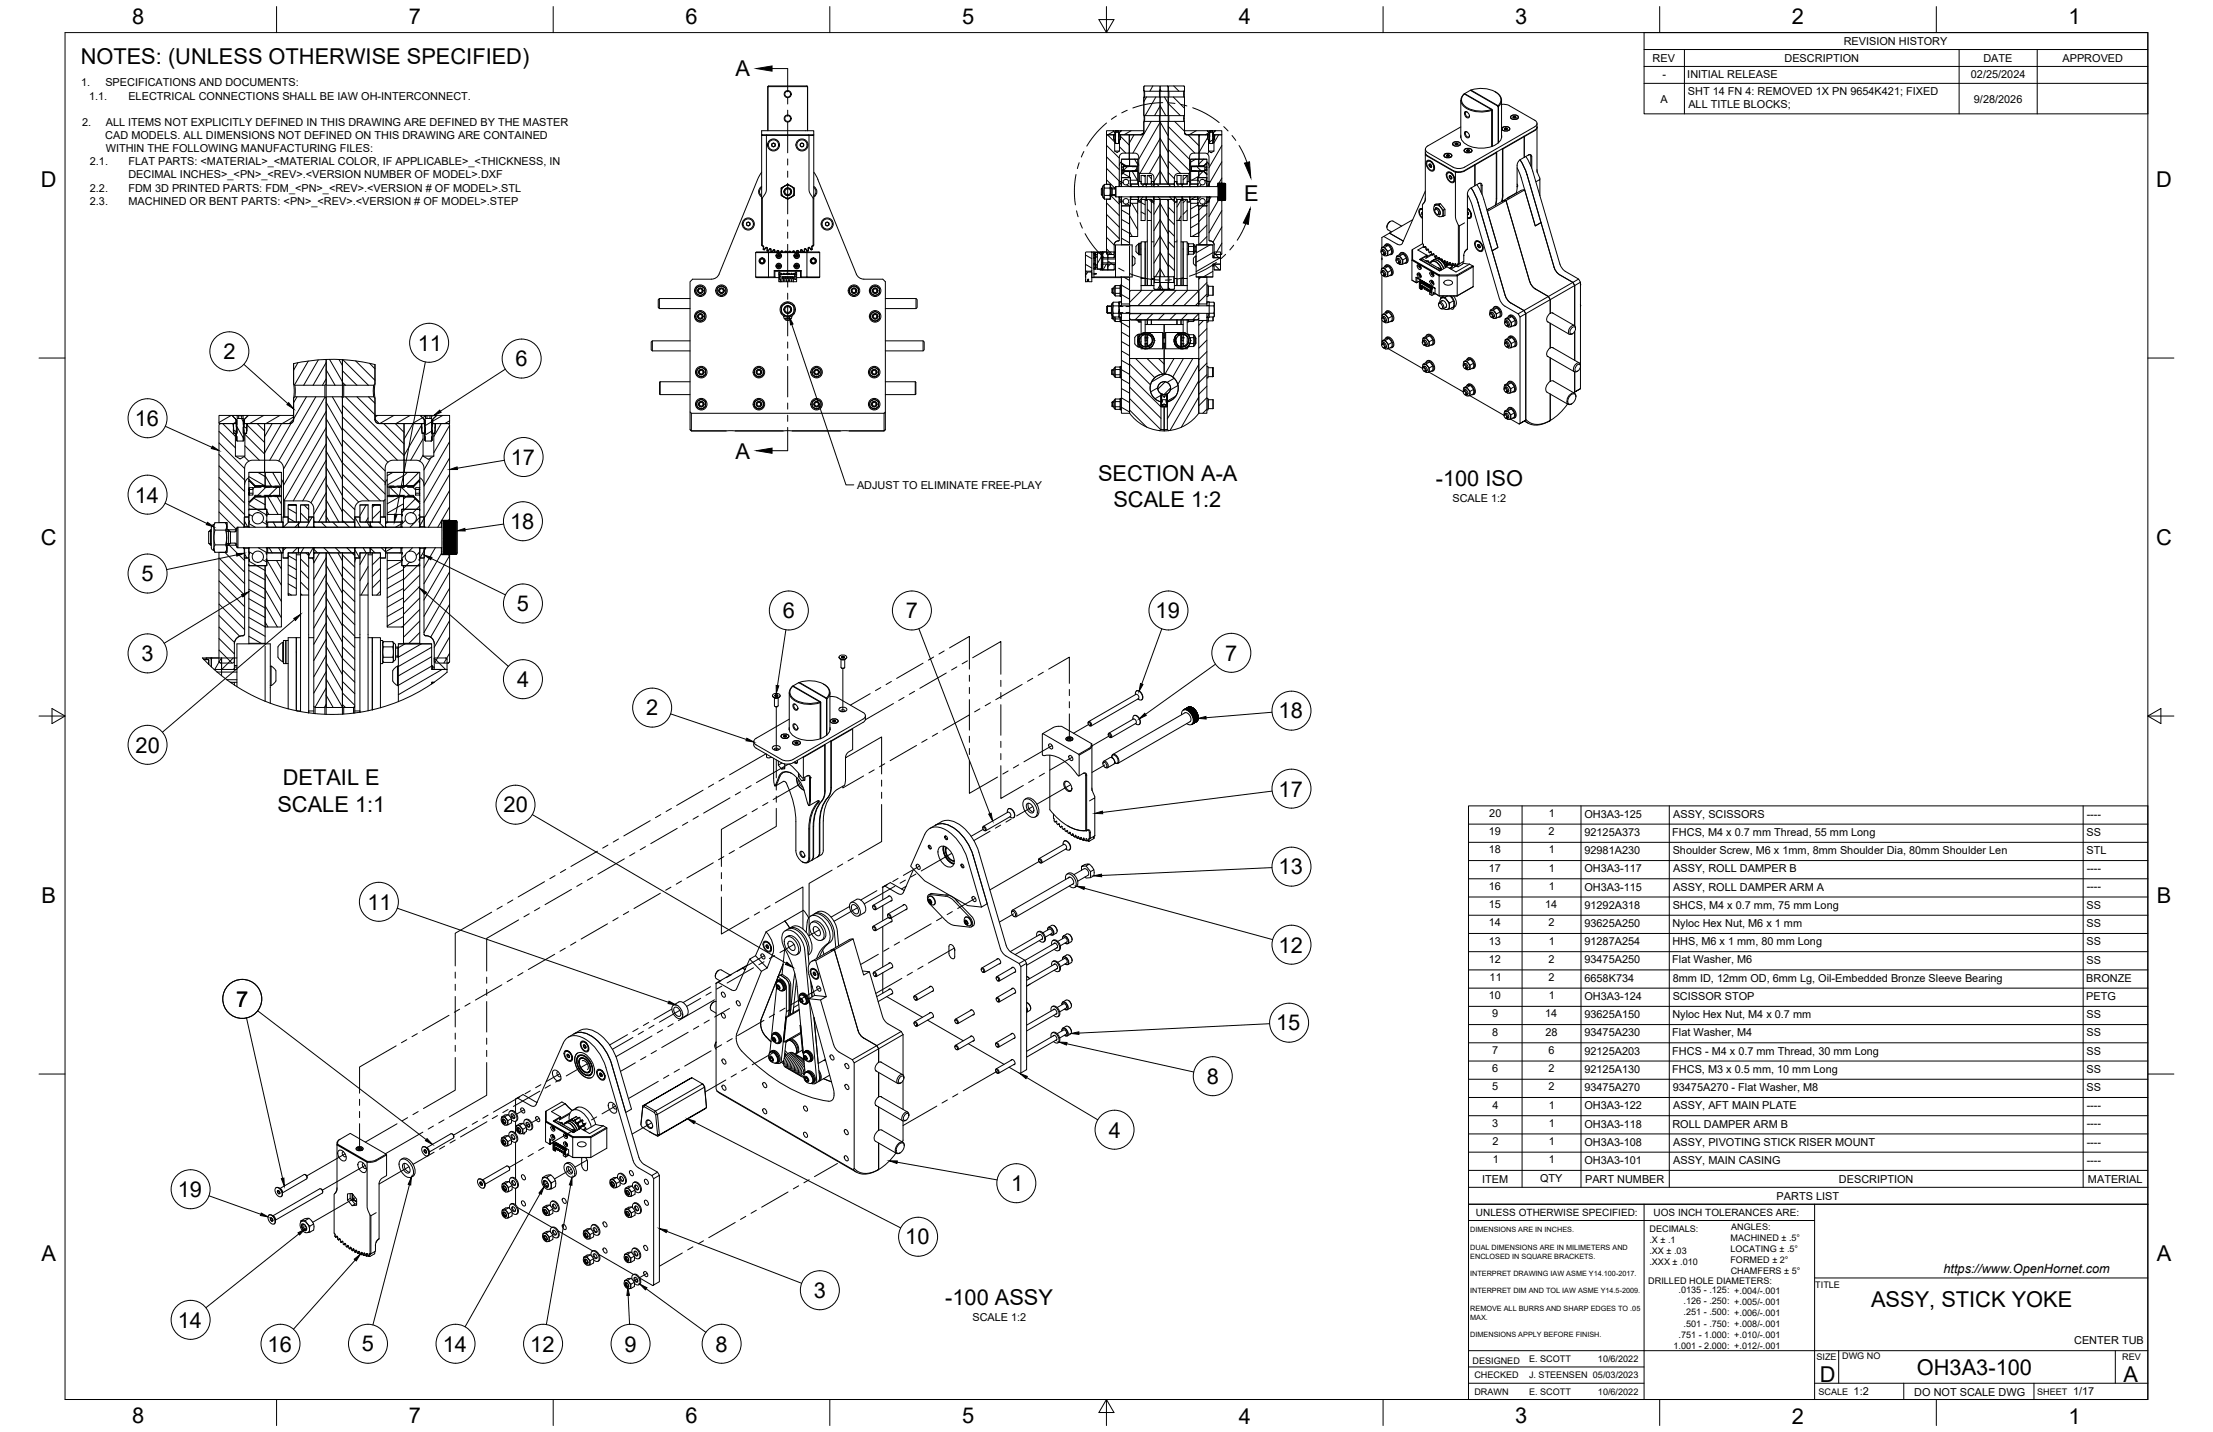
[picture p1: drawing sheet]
<svg xmlns="http://www.w3.org/2000/svg" width="864mm" height="559mm" viewBox="0 0 864 559" stroke-linecap="round" stroke-linejoin="round" font-family="sans-serif">
<defs><g id="words">
<g font-size="8.5">
<text x="51.6" y="9.4">8</text>
<text x="159.5" y="9.4">7</text>
<text x="267.5" y="9.4">6</text>
<text x="375.4" y="9.3">5</text>
<text x="483.4" y="9.4">4</text>
<text x="591.3" y="9.4">3</text>
<text x="699.3" y="9.4">2</text>
<text x="807.2" y="9.4">1</text>
<text x="31.5" y="25">NOTES: (UNLESS OTHERWISE SPECIFIED)</text>
<text x="287" y="29.8">A</text>
<text x="16" y="72.9">D</text>
<text x="841.4" y="72.9">D</text>
<text x="485.6" y="78.4">E</text>
<text x="163" y="136.8">11</text>
<text x="87.2" y="140.2">2</text>
<text x="201.2" y="142.9">6</text>
<text x="52.6" y="166.2">16</text>
<text x="287" y="178.9">A</text>
<text x="199.3" y="181.4">17</text>
<text x="428.5" y="187.7">SECTION A-A</text>
<text x="560.3" y="189.6">-100 ISO</text>
<text x="52.6" y="196.1">14</text>
<text x="434.5" y="197.9">SCALE 1:2</text>
<text x="199.1" y="206.4">18</text>
<text x="16" y="212.6">C</text>
<text x="841.4" y="212.6">C</text>
<text x="55.2" y="226.8">5</text>
<text x="201.7" y="238.5">5</text>
<text x="305.5" y="241.3">6</text>
<text x="353.5" y="241.3">7</text>
<text x="451" y="241.3">19</text>
<text x="55.2" y="258">3</text>
<text x="478.1" y="257.8">7</text>
<text x="201.8" y="268.1">4</text>
<text x="252.2" y="279.2">2</text>
<text x="499" y="280.3">18</text>
<text x="52.9" y="293.7">20</text>
<text x="110.3" y="306.4">DETAIL E</text>
<text x="499" y="310.8">17</text>
<text x="108.2" y="316.7">SCALE 1:1</text>
<text x="196.5" y="317">20</text>
<text x="499" y="341.2">13</text>
<text x="16.2" y="352.3">B</text>
<text x="841.7" y="352.3">B</text>
<text x="143.4" y="355">11</text>
<text x="499" y="371.7">12</text>
<text x="92.1" y="392.9">7</text>
<text x="498" y="402.1">15</text>
<text x="470.9" y="423">8</text>
<text x="432.7" y="443.9">4</text>
<text x="69.4" y="467.1">19</text>
<text x="394.5" y="464.8">1</text>
<text x="353.3" y="485.6">10</text>
<text x="16.2" y="492">A</text>
<text x="841.7" y="492">A</text>
<text x="317.6" y="506.5">3</text>
<text x="368.8" y="509.4">-100 ASSY</text>
<text x="730.1" y="510">ASSY, STICK YOKE</text>
<text x="69.4" y="518.1">14</text>
<text x="104.4" y="527.4">16</text>
<text x="141.2" y="527.4">5</text>
<text x="172.8" y="527.4">14</text>
<text x="206.9" y="527.4">12</text>
<text x="243.7" y="527.4">9</text>
<text x="279.3" y="527.4">8</text>
<text x="710.1" y="539.1">D</text>
<text x="748.1" y="536.7">OH3A3-100</text>
<text x="828.7" y="539.1">A</text>
<text x="51.6" y="555.5">8</text>
<text x="159.5" y="555.5">7</text>
<text x="267.5" y="555.5">6</text>
<text x="375.4" y="555.4">5</text>
<text x="483.4" y="555.5">4</text>
<text x="591.3" y="555.5">3</text>
<text x="699.3" y="555.5">2</text>
<text x="807.2" y="555.5">1</text>
</g>
<text font-size="5" x="758.4" y="496.8">https://www.OpenHornet.com</text>
<g font-size="4.3">
<text x="719.5" y="17.6">REVISION HISTORY</text>
<text x="644.9" y="24.2">REV</text>
<text x="696.4" y="24.2">DESCRIPTION</text>
<text x="774" y="24.2">DATE</text>
<text x="804.9" y="24.2">APPROVED</text>
<text x="31.7" y="33.7">1.</text>
<text x="41.1" y="33.7">SPECIFICATIONS AND DOCUMENTS:</text>
<text x="648.7" y="30.2">-</text>
<text x="658.5" y="30.6">INITIAL RELEASE</text>
<text x="769.1" y="30.3">02/25/2024</text>
<text x="34.7" y="38.9">1.1.</text>
<text x="50.1" y="38.9">ELECTRICAL CONNECTIONS SHALL BE IAW OH-INTERCONNECT.</text>
<text x="648" y="40">A</text>
<text x="658.7" y="37.2">SHT 14 FN 4: REMOVED 1X PN 9654K421; FIXED</text>
<text x="770.3" y="40">9/28/2026</text>
<text x="658.9" y="42.3">ALL TITLE BLOCKS;</text>
<text x="32" y="49.1">2.</text>
<text x="41.3" y="49.1">ALL ITEMS NOT EXPLICITLY DEFINED IN THIS DRAWING ARE DEFINED BY THE MASTER</text>
<text x="41.1" y="54.2">CAD MODELS. ALL DIMENSIONS NOT DEFINED ON THIS DRAWING ARE CONTAINED</text>
<text x="41.3" y="59.3">WITHIN THE FOLLOWING MANUFACTURING FILES:</text>
<text x="35.1" y="64.5">2.1.</text>
<text x="50.1" y="64.5">FLAT PARTS: &lt;MATERIAL&gt;_&lt;MATERIAL COLOR, IF APPLICABLE&gt;_&lt;THICKNESS, IN</text>
<text x="50.1" y="69.6">DECIMAL INCHES&gt;_&lt;PN&gt;_&lt;REV&gt;.&lt;VERSION NUMBER OF MODEL&gt;.DXF</text>
<text x="35.1" y="74.7">2.2.</text>
<text x="50.1" y="74.7">FDM 3D PRINTED PARTS: FDM_&lt;PN&gt;_&lt;REV&gt;.&lt;VERSION # OF MODEL&gt;.STL</text>
<text x="35.1" y="79.9">2.3.</text>
<text x="50.1" y="79.9">MACHINED OR BENT PARTS: &lt;PN&gt;_&lt;REV&gt;.&lt;VERSION # OF MODEL&gt;.STEP</text>
<text x="334.5" y="190.8">ADJUST TO ELIMINATE FREE-PLAY</text>
<text x="566.8" y="195.8">SCALE 1:2</text>
<text x="581.2" y="318.8">20</text>
<text x="604.4" y="318.8">1</text>
<text x="618.3" y="319.1">OH3A3-125</text>
<text x="652.9" y="319.1">ASSY, SCISSORS</text>
<text x="814.3" y="319">----</text>
<text x="581" y="325.9">19</text>
<text x="604.3" y="325.9">2</text>
<text x="618.3" y="326.2">92125A373</text>
<text x="652.6" y="326.2">FHCS, M4 x 0.7 mm Thread, 55 mm Long</text>
<text x="814.3" y="326.2">SS</text>
<text x="581" y="333">18</text>
<text x="604.4" y="333">1</text>
<text x="618.3" y="333.3">92981A230</text>
<text x="652.8" y="333.3">Shoulder Screw, M6 x 1mm, 8mm Shoulder Dia, 80mm Shoulder Len</text>
<text x="814.3" y="333.3">STL</text>
<text x="581" y="340.1">17</text>
<text x="604.4" y="340.1">1</text>
<text x="618.3" y="340.4">OH3A3-117</text>
<text x="652.9" y="340.4">ASSY, ROLL DAMPER B</text>
<text x="814.3" y="340.4">----</text>
<text x="581" y="347.2">16</text>
<text x="604.4" y="347.2">1</text>
<text x="618.3" y="347.5">OH3A3-115</text>
<text x="652.9" y="347.5">ASSY, ROLL DAMPER ARM A</text>
<text x="814.3" y="347.5">----</text>
<text x="581" y="354.4">15</text>
<text x="603" y="354.4">14</text>
<text x="618.3" y="354.6">91292A318</text>
<text x="652.8" y="354.6">SHCS, M4 x 0.7 mm, 75 mm Long</text>
<text x="814.3" y="354.6">SS</text>
<text x="581" y="361.5">14</text>
<text x="604.3" y="361.5">2</text>
<text x="618.3" y="361.7">93625A250</text>
<text x="652.6" y="361.7">Nyloc Hex Nut, M6 x 1 mm</text>
<text x="814.3" y="361.8">SS</text>
<text x="581" y="368.6">13</text>
<text x="604.4" y="368.6">1</text>
<text x="618.3" y="368.8">91287A254</text>
<text x="652.6" y="368.9">HHS, M6 x 1 mm, 80 mm Long</text>
<text x="814.3" y="368.9">SS</text>
<text x="581" y="375.7">12</text>
<text x="604.3" y="375.7">2</text>
<text x="618.3" y="375.9">93475A250</text>
<text x="652.6" y="375.9">Flat Washer, M6</text>
<text x="814.3" y="376">SS</text>
<text x="581.3" y="382.8">11</text>
<text x="604.3" y="382.8">2</text>
<text x="618.3" y="383.1">6658K734</text>
<text x="652.8" y="383.1">8mm ID, 12mm OD, 6mm Lg, Oil-Embedded Bronze Sleeve Bearing</text>
<text x="814.1" y="383.1">BRONZE</text>
<text x="581" y="389.9">10</text>
<text x="604.4" y="389.9">1</text>
<text x="618.3" y="390.2">OH3A3-124</text>
<text x="652.8" y="390.2">SCISSOR STOP</text>
<text x="814.1" y="390.2">PETG</text>
<text x="582.3" y="397">9</text>
<text x="603" y="397">14</text>
<text x="618.3" y="397.3">93625A150</text>
<text x="652.6" y="397.3">Nyloc Hex Nut, M4 x 0.7 mm</text>
<text x="814.3" y="397.3">SS</text>
<text x="582.3" y="404.1">8</text>
<text x="603.1" y="404.1">28</text>
<text x="618.3" y="404.4">93475A230</text>
<text x="652.6" y="404.4">Flat Washer, M4</text>
<text x="814.3" y="404.4">SS</text>
<text x="582.3" y="411.2">7</text>
<text x="604.3" y="411.2">6</text>
<text x="618.3" y="411.5">92125A203</text>
<text x="652.6" y="411.5">FHCS - M4 x 0.7 mm Thread, 30 mm Long</text>
<text x="814.3" y="411.5">SS</text>
<text x="582.4" y="418.4">6</text>
<text x="604.3" y="418.4">2</text>
<text x="618.3" y="418.6">92125A130</text>
<text x="652.6" y="418.7">FHCS, M3 x 0.5 mm, 10 mm Long</text>
<text x="814.3" y="418.7">SS</text>
<text x="582.3" y="425.5">5</text>
<text x="604.3" y="425.5">2</text>
<text x="618.3" y="425.7">93475A270</text>
<text x="652.8" y="425.7">93475A270 - Flat Washer, M8</text>
<text x="814.3" y="425.8">SS</text>
<text x="582.4" y="432.6">4</text>
<text x="604.4" y="432.6">1</text>
<text x="618.3" y="432.9">OH3A3-122</text>
<text x="652.9" y="432.9">ASSY, AFT MAIN PLATE</text>
<text x="814.3" y="432.8">----</text>
<text x="582.3" y="439.7">3</text>
<text x="604.4" y="439.7">1</text>
<text x="618.3" y="440">OH3A3-118</text>
<text x="652.6" y="440">ROLL DAMPER ARM B</text>
<text x="814.3" y="439.9">----</text>
<text x="582.4" y="446.8">2</text>
<text x="604.4" y="446.8">1</text>
<text x="618.3" y="447.1">OH3A3-108</text>
<text x="652.9" y="447.1">ASSY, PIVOTING STICK RISER MOUNT</text>
<text x="814.3" y="447.1">----</text>
<text x="582.5" y="453.9">1</text>
<text x="604.4" y="453.9">1</text>
<text x="618.3" y="454.2">OH3A3-101</text>
<text x="652.9" y="454.2">ASSY, MAIN CASING</text>
<text x="814.3" y="454.2">----</text>
<text x="578.4" y="461.5">ITEM</text>
<text x="601" y="461.4">QTY</text>
<text x="618.6" y="461.5">PART NUMBER</text>
<text x="717.6" y="461.5">DESCRIPTION</text>
<text x="814.8" y="461.5">MATERIAL</text>
<text x="693.3" y="468.1">PARTS LIST</text>
<text x="379.5" y="515.5">SCALE 1:2</text>
<text x="809.4" y="524.4">CENTER TUB</text>
<text x="723.4" y="544.5">1:2</text>
<text x="747" y="544.7">DO NOT SCALE DWG</text>
<text x="809" y="544.5">1/17</text>
</g>
<g font-size="3.9">
<text x="576" y="474.6">UNLESS OTHERWISE SPECIFIED:</text>
<text x="645.3" y="474.7">UOS INCH TOLERANCES ARE:</text>
</g>
<g font-size="3.5">
<text x="643.7" y="485">.X ± .1</text>
<text x="643.7" y="480.8">DECIMALS:</text>
<text x="675.3" y="484.3">MACHINED ± .5°</text>
<text x="675.6" y="480">ANGLES:</text>
<text x="643.7" y="489.3">.XX ± .03</text>
<text x="675.3" y="488.6">LOCATING ± .5°</text>
<text x="643.7" y="493.5">.XXX ± .010</text>
<text x="675.3" y="492.8">FORMED ± 2°</text>
<text x="675.4" y="497.1">CHAMFERS ± 5°</text>
<text x="643.2" y="501.1">DRILLED HOLE DIAMETERS:</text>
<text x="708.4" y="502.7">TITLE</text>
<text x="655" y="504.4">.0135 - .125: +.004/-.001</text>
<text x="657" y="508.8">.126 - .250: +.005/-.001</text>
<text x="657" y="513.2">.251 - .500: +.006/-.001</text>
<text x="657" y="517.7">.501 - .750: +.008/-.001</text>
<text x="653.1" y="526.5">1.001 - 2.000: +.012/-.001</text>
<text x="655" y="522.1">.751 - 1.000: +.010/-.001</text>
<text x="574.6" y="532.3">DESIGNED</text>
<text x="596.7" y="531.6">E. SCOTT</text>
<text x="623.6" y="531.6">10/6/2022</text>
<text x="708.9" y="530.9">SIZE</text>
<text x="718.9" y="530.5">DWG NO</text>
<text x="828.2" y="530.9">REV</text>
<text x="575.4" y="537.9">CHECKED</text>
<text x="596.7" y="537.9">J. STEENSEN 05/03/2023</text>
<text x="575.4" y="544.3">DRAWN</text>
<text x="596.7" y="544.3">E. SCOTT</text>
<text x="623.6" y="544.3">10/6/2022</text>
<text x="709.6" y="544.2">SCALE</text>
<text x="795" y="544.2">SHEET</text>
</g>
<g font-size="2.8">
<text x="573.7" y="480.9">DIMENSIONS ARE IN INCHES.</text>
<text x="573.7" y="487.7">DUAL DIMENSIONS ARE IN MILIMETERS AND</text>
<text x="573.7" y="491.1">ENCLOSED IN SQUARE BRACKETS.</text>
<text x="573.7" y="497.9">INTERPRET DRAWING IAW ASME Y14.100-2017.</text>
<text x="573.7" y="504.7">INTERPRET DIM AND TOL IAW ASME Y14.5-2009.</text>
<text x="573.7" y="511.6">REMOVE ALL BURRS AND SHARP EDGES TO .05</text>
<text x="573.7" y="514.9">MAX.</text>
<text x="573.7" y="521.8">DIMENSIONS APPLY BEFORE FINISH.</text>
</g>
</g></defs>
<!-- layer: Visible -->
<g fill="none" stroke="#000" stroke-width=".39">
<path d="M299.7 33.8l.2-.3h15l.2 .3M299.9 33.6l-.3 .3v17.1M314.9 33.6l.3 .3v17.1M446.4 33.8l.2-.3h5.9l.2 .3v1.5l-.2 .3h-5.9l-.2-.3zM446.4 35.3v16.5M446.6 35.6l-.2 9.3 .2 .2h5.9l.2-.2v-6.8l-.2-.3h-5.9M446.6 33.5l-.2 .3v1.5M452.5 35.6v2.2M452.7 33.5h3.2v2.1h-3.2zM452.7 37.8h3.2v7.3h-3.2zM452.7 35.6v2.2M455.9 35.6v2.2"/>
<path d="M455.9 38.1l.2-.3h5.9l.2 .3v6.8l-.2 .2h-5.9l-.2-.2zM455.9 33.8l.2-.3h5.9l.2 .3v1.5l-.2 .3h-5.9l-.2-.3zM456.1 35.6v2.2M462 33.5l.2 .3v4.3M462 35.6v2.2M462.2 38.1v13.7M570.1 39.2v14.5M571.2 36.8l10.8 5.9a11.2 11.2 0 0 1-10.8-1.7 2.78 2.78 0 0 1 .5-4.4l10.4 6 .3 .5M571.3 36.8a3.3 3.3 0 0 0 1.1 5.6 12.7 12.7 0 0 0 9.8 .6M573.8 35.3h.1M573.9 35.3l10.4 6M573.9 35.3l-2.4 1.3"/>
<path d="M574 35.1a11.2 11.2 0 0 1 10.8 1.8 2.89 2.89 0 0 1-.2 4.3zM583.5 35.8l.1 .1M583.7 35.9a3.3 3.3 0 0 1 1.1 5.6v14.2M586 39.2v14.5M297.2 52.9v42.7M297.2 51h20.4v1.6h-20.4zM297.4 52.7l-.1 .1M297.5 52.6l-.3 .3h1.9l.1-.3M299.7 51v-17.2h15.4v17.2M302.5 56.2v.7M302.5 56.2l-.7-.4-.6 .4v.7l.6 .4 .7-.4M302.5 56.2a.73 .73 0 0 0-1.1-.2 .73 .73 0 0 0 0 1.1 .73 .73 0 0 0 1.1-.2"/>
<path d="M313.6 56.2v.7M313.6 56.2l-.7-.4-.6 .4 .1 .8 .5 .3 .7-.4M313.6 56.2a.73 .73 0 0 0-1.1-.2 .73 .73 0 0 0 0 1.1 .73 .73 0 0 0 1.1-.2M315.6 52.6l.1 .3h-16.6v21.2l-.4 1.3-1.2 1.9v18.5M317.3 52.6l.3 .3h-1.9v21.2l.4 1.3 1.2 1.9 .2 18.6M317.4 52.7l.1 .1M317.6 52.9v42.7M431.8 51h2.6l.7 .7v.9h-3.3zM432.1 52.6h2.5l.1 1.9h.3v4.4l.9 .6 1-.6v-4.4h.3l.1-1.9h3.4v7.2h-2.7l-1.1 .9-.1 11.9-1.5 .2-.2 .5h-1.7v-1.4h-1.6v-19zM434.4 51v.1M434.4 51h1v.6h1.1v-.6h.9l-.7 .9-.2 4.1-1.3-.2v-3.9zM434.6 52.6l.7 .1-.1 1.8h-.6z"/>
<path d="M434.6 52.8v.1M434.6 52.7v.1M434.6 53.3v.2M435 54.5h.2M435 58.9h1.9M435.1 51.8l.1 .8M435.2 52.6h.1M435.2 54.5l.2 1.5M435.4 51h1.1zM435.7 51v.6M436.2 51v.6M436.7 54.5h.2"/>
<path d="M436.7 54.5l-.2 1.5M436.7 54.5h.1M436.7 52.6h.1M436.7 52.6h.6l-.1 1.9-.6-.1zM436.8 51.7l.7-.7h8.8v.8l-.8 .8h-8.7zM436.8 51.8l-.1 .8M437.2 53.3v.2M437.3 52.7v.2M437.5 51l-.1 .1M440.7 59.8v2.3M440.7 52.6h4.9l.5-.2 .3-.5v-4.3l.2-.2h5.9l.2 .2v24.2h-2.1l-.3-.2v-2.6l-.8-1.1-4.9-.2-.2-.3-.1-6.7-1.1-.9h-2.5zM446.3 51h.1"/>
<path d="M446.3 51.8h.1M446.4 51.8l-.2 .6-.6 .2M446.6 45.1v2.3M452.5 45.1v2.3M452.7 47.4h3.2v24.4h-3.2zM452.7 45.1v2.3M455.9 45.1v2.3M455.9 47.6l.2-.2h5.9l.2 .2v4.3l.3 .5 .5 .2h4.9v7.2l-2.7 .1-.9 .9-.1 6.6-.2 .3h-4.3l-.8 .3-.6 .9v2.7l-.3 .2h-2.1zM456.1 45.1v2.3M462 45.1v2.3M462.2 51h.1M462.2 51.8h.1"/>
<path d="M462.3 51.8l.2 .6 .6 .2M462.3 51h8.8l.7 .7v.9h-8.7l-.8-.8zM467.9 52.6h3.4l.3 1.9v4.4l1.1 .7 1-.7v-4.4l.3-1.9h2.5l.3 .3v18.3l-.3 .3h-1.3v1.3h-3.1l-.3-.2v-11.5l-.4-.8-.6-.4-2.9-.1zM467.9 59.8v2.3M471.1 51l.1 .1M471.2 51h.9v.6h1.1v-.6h1l-.8 .9-.2 4.1-1.3-.2v-3.9zM471.3 52.6l.7 .1-.1 1.8h-.5zM471.4 52.7l-.1 .2M471.4 53.3v.2M471.6 54.5h.3M471.6 58.9h2.1M471.8 51.8l.1 .8"/>
<path d="M471.9 54.5h.1M471.9 52.6h.1M471.9 54.5l.2 1.5M472.1 51h1.1zM472.4 51v.6M473 51v.6M473.3 52.7l.8-.1-.2 1.9-.6-.1zM473.4 54.5h.3M473.4 54.5l-.2 1.5M473.4 54.5h.1M473.4 52.6h.1M473.5 51.7l.7-.7h2.6v1.6h-3.3z"/>
<path d="M473.5 51.8l-.1 .8M474 53.3v.2M474 52.7v.2M474.2 51v.1M556.2 59.8v.7l.3-.2M556.2 58.3v1.2M556.2 59.5l.3 .7 .7 .6M556.2 59.6v.1M566.9 56.2h.1M567 55.8a1.86 1.86 0 0 1 3 .5 1.8 1.8 0 0 1-3.2-.3zM567.1 55.8a1.75 1.75 0 0 1 2.8 .5 1.69 1.69 0 0 1-3-.3zM568.2 55.9v.4"/>
<path d="M568.8 56.4l-.8 .1M568.8 55.9v.5M568.8 55.9a.48 .48 0 0 0-.6-.1 .48 .48 0 0 0-.2 .6M568.8 55.9l.2 .4M568.9 56.3l-.1 .1M568.9 56.3l-.1-.4h-.6l-.4 .2 .2 .3M569 56.3l-1 .1M569.9 56.2h.1M570.1 53.4v.1M570.1 52.7a4.4 4.4 0 0 0 3.7 4.4 11.6 11.6 0 0 0 11.4-1.9 2.98 2.98 0 0 0 .8-2.5M571.4 58.8h.1M571.5 58.3a1.86 1.86 0 0 1 2.9 .6 1.8 1.8 0 0 1-3.1-.3z"/>
<path d="M571.6 58.4a1.75 1.75 0 0 1 2.8 .5 1.69 1.69 0 0 1-3-.3zM571.6 51.4h.6l.9 .7 .3 .8-.3 .8h-.7l-.6-.6-.3-.9zM571.7 43.6h.5l.9 .7 .3 .8-.3 .9-.7-.1-.6-.6-.3-1.1zM572.5 43.7h-.4l-.3 .3 .4 1.3 .8 .4 .4-.7M572.5 51.5h-.4l-.3 .3 .4 1.3 .8 .4 .4-.7M572.7 58.4v.5M572.7 58.4l-.4 .3 .2 .3M572.7 58.4l.6 .1M573.3 59h-.8M573.3 58.5v.5M573.3 58.5l.1 .3M573.4 58.8l-.1 .2"/>
<path d="M573.4 58.8l-.1-.3-.6-.1-.4 .3 .2 .3M573.4 58.8l-.9 .2M574.4 58.8h.1M582.2 43.1v-.2v14.2M582.2 43.1v14.1M582.2 42.9l-.2-.2 .2 .4M582.4 43.1v14M583.9 59.4l-.1 .1M584 59.4l.1 18.1-.4 2.5M584.4 41.3l.2 .5M584.5 41.4l.1-.2v.4M584.6 41.8v14"/>
<path d="M586 40.7h1.6l1.4 .5M586 53.4v.1M586.1 50.3h.1M586.2 49.9a1.86 1.86 0 0 1 3 .5 1.8 1.8 0 0 1-3.1-.3zM586.2 58.1l.1 18.6-.4 2M586.3 49.9a1.75 1.75 0 0 1 2.8 .5 1.69 1.69 0 0 1-2.9-.3zM586.4 58l-.1 .1M587.5 50v.4M587.5 49.9l-.4 .3 .1 .3M587.5 49.9l.6 .1 .1 .3M588 50.5h-.7M588 50v.5"/>
<path d="M588.2 50.4l-.2 .1M588.2 50.4l-.2-.4h-.5l-.4 .2 .1 .3M588.2 50.3l-1 .2M589 41.2l9.9 5.7M589.1 50.3h.1M589.5 45.7v.1M589.6 45.3a1.86 1.86 0 0 1 3 .6 1.8 1.8 0 0 1-3.2-.3zM589.7 45.3a1.75 1.75 0 0 1 2.8 .6 1.69 1.69 0 0 1-3-.3zM590.8 45.4v.5M591.4 46h-.7M591.4 45.5a.48 .48 0 0 0-.6-.1 .48 .48 0 0 0-.2 .6M591.4 45.5l.2 .3"/>
<path d="M591.4 45.5v.5M591.6 45.8l-.2 .2M591.6 45.8l-.2-.3-.6-.1-.4 .3 .2 .3M591.6 45.8l-1 .2M592.5 45.7v.1M598.9 51l-4.1 2.3v8.1M598.9 50.8l-27.4 15.7-1.2 .5h-2l-1.3-.5-9.9-5.7M598.9 49.5l-27.4 15.7-1.2 .5h-2l-1.3-.5-10.3-6a1.31 1.31 0 0 1 .5-2.3l12.9-7.4M598.9 46.9l.4 .3a1.31 1.31 0 0 1-.4 2.3M599.8 49.5v17.7M599.8 48.2v1.3M599.8 49.7l-.2 .7-.7 .6"/>
<path d="M599.8 49.5l-.2 .7-.7 .6M297.2 72.8a2.36 2.36 0 0 0 0 4.1M297.2 73.2a2 2 0 0 0 0 3.2M297.2 67.2l-1.6 2.8-15 37-1.1 1.4-1.8 .5M297.5 77.3l-.3 .3M304.9 73.4l2.5-1.5 2.5 1.5v2.9l-2.5 1.4-2.5-1.4zM304.9 73.4l1.2-.7a1.46 1.46 0 0 1 2.6 0h.1a1.27 1.27 0 0 1 1.1 2v.1a1.41 1.41 0 0 1-1.1 2.1l-.1 .1M304.9 73.4v1.4a1.41 1.41 0 0 0 1.1 2.1l.1 .1M305.9 72.8h.1M305.9 76.8v.1M306.1 77a1.46 1.46 0 0 0 2.6 0M308.7 77a2.51 2.51 0 0 0 .6-3.8 2.51 2.51 0 0 0-3.8 0 2.51 2.51 0 0 0 .7 3.8"/>
<path d="M308.7 77l-1.5 .3-1-.3M308.9 72.8h.1M308.9 76.8v.1M317.3 77.3l.3 .3M317.6 73.2a2 2 0 0 1 0 3.2M317.6 72.8a2.36 2.36 0 0 1 0 4.1M317.6 67.2l1.6 2.8M319.2 70l15.3 37.5 .8 .9 1.2 .5h8l1 1v50.9l-.5 .5M430.1 73.3v3M430.1 73.3l-.3 .4v2.2l.3 .4M430.1 76.3h.2M430.1 73.3h.2"/>
<path d="M430.8 77l.2 .7zM430.8 72.3v4.7l.2-.7h2.1l.2 .6-.2 .8M430.8 72.3a2.82 2.82 0 0 0-.5 2.9v.7a1.03 1.03 0 0 0 .5 1.4M431 73.4l-.2 1.3 .2 1.6M431 77.7h2.1M431 71.9l-.2 .4M431.8 77.7h1.6v-1.4h1.7l.2 .5h1.3l.2 .3v16.6l-1.5 .7-.4 .7-.1 4-.2 .2h-2.5l-.3-.2zM431.8 71.9h.1M431.8 77.7h.1M433.1 71.9l.2 .8zM433.1 71.9h-2.1l-.2 .7 .2 .8h2.1l.2-.7v2.1l-.2-1.4M433.1 76.3l.2-1.5v2.5l-.2 .4"/>
<path d="M433.3 76.3h.4M433.3 73.3h.4M433.3 72.8h.1M433.3 76.9h.1M433.5 73.3h.1M433.5 76.3h.1M433.6 73.3h.1M433.6 76.3h.1M433.7 73.3v3M433.7 73.3l.3 .4M434 73.7v2.2M434 75.9l1.1 .1 .2 .3"/>
<path d="M434 75.9l-.3 .4M434 73.7h.9M435.1 73.3v.4M435.1 76v.3M435.3 73v3.6M435.3 73.3l-.4 .4M435.3 73l.2-.2v4l-.2-.2M436.6 76.8h1.2M436.6 72.8h1.2M436.7 70.8h.9v1.9h-.9zM436.7 76.9h.9v1.9h-.9zM436.7 76.8v.1"/>
<path d="M436.7 72.7v.1M436.8 70.8h.8M436.8 78.8h.8M437.6 70.3l.1 .2M437.6 76.8v.1M437.6 72.7v.1M437.6 63.8l1.2 1.1h4.6l.2 .2v1.5l-.2 .2h-4.6l-1.2 1v-1.3h.8v-1.4h-.8zM437.6 65.1v1.4zM437.6 63.2l-.6 .6-.2 .8M437.6 62.1h3.2v2.6h-2l-1.2-1.2zM437.6 68.2l1.2-1.2h2v2.3h-3.2zM437.6 63.5v.3l1.2 1.1"/>
<path d="M437.6 77.8h.1M437.6 71.8h.1M437.6 65.5h.8M437.6 66.2h.8M437.6 62.1h6.4M437.7 69.4l3.4-.1v3.4l-3.4 .1zM437.7 76.9h3.4v3.4h-3.4zM437.7 79.1l-.1 .2M437.8 69.3h-.2M438.8 66.8l-1.2 1v.4M438.8 66.8h2M438.8 64.9h2"/>
<path d="M438.8 66.8v.2M438.8 64.7v.2M440.8 62.1h3.2v2.9h-3.2zM440.8 66.7h3.2v3.6h-2.9v-1h-.3zM441 76.8h26.6M441 72.8h26.6M441 69.3l.2 .2M441 77.8l.1 .3M441 79.1l.1 .2M441.1 72.7v.1M441.1 76.8v.2M441.1 71.5l-.1 .3"/>
<path d="M441.1 70.3l-.1 .2M441.1 79.3h2.9v13h-3.2v-12h.3zM441.3 76.8h3v1h-3zM441.3 71.8h3v1h-3zM441.3 72.8h.1M441.3 77.8h3M441.3 71.8h3M441.3 76.8h.1M443.5 65l.1 .1M443.6 66.6l-.1 .1M444 70.3v1.5M444 77.8v1.5"/>
<path d="M444 65v1.7M444 63.5l.4 1.1M444.3 72.8h.1M444.3 76.8h3v1h-2v1h-1zM444.3 70.8h1v1h2v1h-3zM444.3 76.8h.1M444.3 70.8h1M444.3 78.8h1M444.4 67.4v3.4M444.6 67.7v3.1M445.3 77.8h1.6v8.3h-1.6zM445.3 68.5h1.6v3.3h-1.6v-3.3h1.6"/>
<path d="M446.9 77.8h.8M446.9 71.8h.8M446.9 78.2h.8M447.3 72.8h.1M447.3 71.8h2v-1h1v2h-3zM447.3 76.8h3v2h-1v-1h-2zM447.3 76.8h.1M447.7 68.5h1.6v3.3h-1.6zM447.7 68.5h1.6M449.3 70.8h1M449.3 78.8h1M450 78.8l.3 .9"/>
<path d="M450.3 71.8h8v1h-8zM450.3 76.8h8v1h-8zM450.3 72.8h.1M450.3 78.1l.3-.3h2.1v29.9l-.2 .3h-1.9l-.3-.3zM450.3 77.8h.3M450.3 71.8h.3M450.3 76.8h.1M452.7 77.8h3.2v30.2h-3.2zM455.9 77.8h2.1l.3 .3v29.6l-.3 .3h-1.9l-.2-.3zM458.1 77.8h.2M458.1 71.8h.2M458.3 72.8h.1"/>
<path d="M458.3 76.8h3v1h-2v1h-1zM458.3 70.8h1v1h2v1h-3zM458.3 70.8h1M458.3 78.8h1M458.3 76.8h.1M458.6 78.8l-.3 .9M459.3 68.5h1.6v3.3h-1.6zM459.3 68.5h1.6M460.9 77.8h.8M460.9 71.8h.8M460.9 78.2h.8M461.3 71.8h2v-1h1v2h-3z"/>
<path d="M461.3 76.8h3v2h-1v-1h-2zM461.3 72.8h.1M461.3 76.8h.1M461.7 77.8h1.6v8.3h-1.6zM461.7 68.5h1.6v3.3h-1.6v-3.3h1.6M463.3 70.8h1M463.3 78.8h1M464 67.7v3.1M464.2 67.4v3.4M464.3 71.8h3v1h-3zM464.3 76.8h3v1h-3zM464.3 72.8h.1"/>
<path d="M464.3 77.8h3M464.3 71.8h3M464.3 76.8h.1M464.6 62.1h3.2v2.9h-3.2zM464.6 79.3h2.9v1h.3v12h-3.2zM464.6 66.7h3.2v2.6h-.3v1h-2.9zM464.6 65v1.7M464.6 77.8v1.5M464.6 70.3v1.5M464.6 63.5l-.4 1.1M464.6 62.1h6.4M465 65.1l.2-.2h4.6l1.2-1.1v1.3h-.8v1.4h.8v1.3l-1.2-1h-4.6l-.2-.2z"/>
<path d="M465 66.6l.1 .1M465.1 65l-.1 .1M467.3 72.8h.1M467.3 76.8h.1M467.5 76.8v.2M467.5 72.7v.1M467.5 71.5l.1 .3M467.5 70.3l.1 .2M467.5 76.9h3.4l.1 3.4h-3.5zM467.5 69.4l3.4-.1 .1 3.4-3.5 .1zM467.6 77.8l-.1 .3M467.6 79.1l-.1 .2"/>
<path d="M467.6 69.3l-.1 .2M467.8 67h2l1.2 1.2v1.1h-3.2zM467.8 62.1h3.2v1.4l-1.2 1.2h-2zM467.8 66.8h2M467.8 64.9h2M469.8 64.7v.2M469.8 66.8v.2M469.8 66.8l1.2 1v.4M470.2 65.5h.8M470.2 66.2h.8M470.8 76.8h1.3M470.8 72.8h1.3"/>
<path d="M470.8 69.3l.2 .2M470.9 79.1l.1 .2M470.9 77.8h.1M470.9 71.8h.1M470.9 65.2l.1 1.3zM471 70.3l-.1 .2M471 76.9h.9v1.9h-.9zM471 70.8h.9v1.9h-.9zM471 72.7v.1M471 76.8v.1M471 63.2l.5 .4 .3 1M471 63.5v.3l-1.2 1.1"/>
<path d="M471 69.3v.2M471 70.8h.8M471 78.8h.8M471.8 77.1l.3-.3h3.1v1.4h1.3l.3 .2v20.7l-.3 .2h-2.5l-.2-.2-.1-4.1-.7-.8-1.2-.5zM471.9 72.7v.1M471.9 76.8v.1M475.2 76.8h.1M475.2 72.8h.1M475.2 72.1h.1M475.2 77.5h.1M475.6 78.1h2.4zM475.6 78l2.4 .1z"/>
<path d="M475.6 78h2.4zM475.6 77.9l2.4 .1zM475.6 77.9h2.4zM475.6 77.8l2.4 .1zM475.6 77.7l2.4 .1zM475.6 77.6l2.4 .1zM475.6 77.5l2.4 .1zM475.6 77.4l2.4 .1zM475.6 77.3l2.4 .1zM475.6 77.1l2.4 .1zM475.6 77l2.4 .1zM475.6 76.8l2.4 .1z"/>
<path d="M475.6 76.6l2.4 .2zM475.6 76.5l2.4 .1zM475.6 76.3l2.4 .1zM475.6 76.1l2.4 .2zM475.6 75.9l2.4 .2zM475.6 75.7l2.4 .2zM475.6 75.5l2.4 .2zM475.6 75.3l2.4 .2zM475.6 75.1h2.4v.2h-2.4zM475.6 74.9l2.4 .2zM475.6 74.7l2.4 .2zM475.6 74.5l2.4 .2z"/>
<path d="M475.6 74.3l2.4 .2zM475.6 74.1l2.4 .2zM475.6 73.9l2.4 .1zM475.6 73.7l2.4 .2zM475.6 73.5l2.4 .2zM475.6 73.3l2.4 .2zM475.6 73.1l2.4 .2zM475.6 72.9l2.4 .2zM475.6 72.8l2.4 .1zM475.6 72.6l2.4 .2zM475.6 72.5l2.4 .1zM475.6 72.3l2.4 .2z"/>
<path d="M475.6 72.2l2.4 .1zM475.6 72.1l2.4 .1zM475.6 72l2.4 .1zM475.6 71.9l2.4 .1zM475.6 71.8l2.4 .1zM475.6 71.7l2.4 .1zM475.6 71.7h2.4zM475.6 71.6l2.4 .1zM475.6 71.6h2.4zM475.6 76.3h2.4M475.6 76.1h2.4M475.6 75.9h2.4"/>
<path d="M475.6 75.7h2.4M475.6 75.5h2.4M475.6 75.4h2.4M475.6 75.2h2.4M475.6 75h2.4M475.6 74.8h2.4M475.6 74.6h2.4M475.6 74.4h2.4M475.6 74.2h2.4M475.6 74h2.4M475.6 73.8h2.4M475.6 73.6h2.4"/>
<path d="M475.6 73.4h2.4M476.5 71.5v.1M476.5 78.1v.1M476.8 78.1v.3M476.8 71.2v.4M478 78.1h-2.4M478 78.1h.1M478.1 71.6l.2 .2v6.1l-.2 .2M478.1 71.6v6.5M478.1 71.6h-2.8v6.5h.3M556.2 77.3l-.2 1.2-.7 1.1M556.2 74.6l-8.9 20.2a1.3 1.3 0 0 1-2.1 .5"/>
<path d="M556.7 62.9a2 2 0 0 1 2.9 1.6l.2 .6a1.19 1.19 0 0 1-.4 1.6 1.19 1.19 0 0 1-1.7-.4l-1.1-2.1zM557 63a2.17 2.17 0 0 1 2.6 2.5 .95 .95 0 0 1-.7 1 .95 .95 0 0 1-1.1-.5l-1-1.7zM557.2 62.9a2.2 2.2 0 0 1 2.1 1.1 2.2 2.2 0 0 1-.1 2.4M557.7 64.7l.5 .5M558.2 64.1h-.5v.6l.5 .6 .4-.1M558.2 64.1l.4 .5v.6M558.2 64.1h-.5v.6M558.3 63l.5 .3M558.3 64.2l.3 1M558.3 64.4l-.6 .3M558.6 65.2h-.4M558.7 65l-.5 .3"/>
<path d="M558.7 63.1h-.1M558.8 63.2h-.1M559.7 64.8v.6M559.7 64.9h.1M559.8 65l-.1 .1M559.8 80l-.1 .6M560.3 79.7l1.8-.2 1.8 2.2-.1 2.4M560.4 79.6l-.6 .4 1.8-.2M562.1 79.5l-.5 .3 .6 1.1 1.1 1.1 .6-.3M563.5 60.7v.1M563.6 60.3a1.86 1.86 0 0 1 3 .5 1.8 1.8 0 0 1-3.1-.2zM563.7 60.3a1.75 1.75 0 0 1 2.8 .5 1.69 1.69 0 0 1-2.9-.2z"/>
<path d="M564.6 67.4a2 2 0 0 1 2.9 1.6l.2 .6a1.19 1.19 0 0 1-.5 1.6 1.19 1.19 0 0 1-1.6-.4l-1.2-2zM564.9 60.4v.5M564.9 60.4l-.4 .2 .1 .3M564.9 60.4l.5 .1M564.9 67.6a2.17 2.17 0 0 1 2.6 2.4 .95 .95 0 0 1-.7 1 .95 .95 0 0 1-1.1-.5l-1-1.7zM565 67.5a2.2 2.2 0 0 1 2.2 1 2.2 2.2 0 0 1-.2 2.4M565.4 60.5v.4M565.4 60.5l.2 .3M565.6 60.8l-.9 .2M565.6 60.8l-.2-.3-.5-.1-.4 .2 .1 .3M565.6 60.8l-1 .1M566 68.6h-.4v.6l.4 .6 .5-.1v-.3l-.5 .4"/>
<path d="M566 68.6a.6 .6 0 0 1 .6 .6 .6 .6 0 0 1-.5 .6M566 68.6l-.1-.1a.69 .69 0 0 0-.4 .7 .69 .69 0 0 0 .6 .6M566.1 67.5l.6 .3M566.2 68.7l.3 .7M566.2 68.9l-.6 .3M566.5 60.7v.1M566.5 67.6l-.1 .1M566.6 67.7v.1M567.5 69.4l.1 .2M567.5 69.3v.7M568.1 66.9l-.1 .4-11.8-6.8v17.5l-.2 .7-.9 1.1v15.2M572.7 75.9l1.7 3.8 10.8 36.9 .8 1.7 1.3 1.2"/>
<path d="M574.1 73.3l1.6 2.8 1.1 3M575.6 72.5l-2.2 1.3-.7 1.6-.1 21.8-1.1 1.4M575.6 72.5v-8.1l-4.4 2.5-3.2 .4v17.3l1.1 3.3v15.1M575.6 72.5l-.1-8.2 8.4-4.7v18l-.4 2.5M575.6 72.5l1.9-1 .6 .1 .3 .6v3.6M576.3 72l2.5 5 5.7 19.6-2.2 1.3-5.5-18.8 10.6 36.3M577 71.6h.6l.4 .5v2.9M587.7 78.3l9.5 32.1 1.4 2 5.6 3.3 .8 1.2v5.4M587.7 78.3l-7.3 4.2 4.1 14.1-2.2 1.3 5.1 17.5M587.7 78.3l7.3-4.2 4.1 14.1 2.3-1.3M587.7 78.3l-1.5 .3M588.2 77.4h.1"/>
<path d="M589.4 76.6v.1M592 65.5l1.5 3.3 5.6 19.4 2.3-1.3-5.5-18.8M592 71.8l.3 .7-.6 2.8-3.5 2.1M592 72.6l.2 .1M593.2 62.3l1.6 2.8 1.1 3M594.8 61.4l2-1.1 .8 .3 .1 5M594.8 61.4l-.1-8.2-8.2 4.9v18.5l-.4 2M594.8 61.4l-2 1.3-.7 1.5-.1 8.7M595 74.1l-1.5 .3-13.2 7.6M595.4 61l2.5 5.1 10.8 37M595.9 68.1l10.8 36.8 1.4 2 5.7 3.3 .7 1.2M596.4 60.5l.6-.1 .3 .4 .1 3.9"/>
<path d="M599.3 71l1.6-1v6.4M599.8 66.2l1.1 3.8M294.9 98.6v9.5M297.2 95.6l.1 .3M297.5 95.8l-.2 .1M297.5 95.8l.5 .4-.2 1.1 .1-1.1-.6-.3M297.8 97.3l.5 .2M298 97.2l.3 .1M298.2 97.3l.7-.8 .4 .1 .2 1.1M299.1 96.7l-.9 .6M299.1 96.7h.2M299.3 96.7l.2 1"/>
<path d="M299.3 97.9l.4 .2 .8-1.1 .4 .2 .1 1M299.5 97.7l.3 .1M300 98.3h14.8l.1 .3h-15zM300 98.3h-4.9l-.2 .3h5v9.5h-5l.2 .2h4.9M300.7 97.2l.3 1M300.7 97.2h-.3l-.6 .8M301 98.2l.3 .1M301.2 98.3l.7-.9a.52 .52 0 0 1 .5 .2 .52 .52 0 0 1 .1 .6v.1M301.2 98.3h.1M302 97.6l-.6 .7M302 97.6h.2M302.2 97.6l.1 .7"/>
<path d="M302.3 98l-.2 .3M302.3 98.2l-.1 .1M303 98.3l.4-.6 .5 .2 .1 .4M303.2 98.3l.3-.4 .3 .4M304.2 99.6v.4M304.2 99.6h-.6l.2 .6 .4-.2M304.2 99.6a.37 .37 0 0 0-.5-.1 .37 .37 0 0 0 0 .6 .37 .37 0 0 0 .5-.1M305 97.9l-.3 .4M305 97.9l.5 .4M305.2 98.1l.1 .2M305.2 98.1l-.4 .2M306.2 98.3l.3-.3 .5 .3"/>
<path d="M306.4 98.3h.5M308 98l-.2 .3M308 98.2l-.1 .1M308.1 98l.4 .3M308.1 98.2l.3 .1M309.3 98.3l.5-.4 .3 .4M309.8 98.1l.2 .2M309.8 98.1l-.3 .2M311 98.3l.3-.4 .3 .4M311.1 97.7l-.3 .6M311.1 97.8h.4l.3 .5M311.2 99.6v.4"/>
<path d="M311.2 99.6h-.6l.3 .6 .3-.2M311.2 99.6a.37 .37 0 0 0-.5-.1 .37 .37 0 0 0 0 .6 .37 .37 0 0 0 .5-.1M312.5 98.2l.1 .1M312.5 98l.2 .3M312.6 97.6l-.1 .7M312.8 97.6l.6 .7M312.8 97.6h-.2M313.5 98.3l-.6-.9a.52 .52 0 0 0-.5 .2 .52 .52 0 0 0-.1 .6v.1M313.5 98.3h.1M313.8 98.2l-.3 .1M314.1 97.2l-.2 1.1 .1-1.2 .5-.1 .6 .8M314.3 97.2l.8 .6"/>
<path d="M314.3 97.2h-.2M314.8 98.3h4.8l.3 .3h-5v9.5M315.3 97.7l.2 .2-.5 .1M315.3 97.7l-.2 .1M315.7 96.7l.8 .6M315.8 96.7l-.3 .1v1.1M316.5 97.3l-.6-.8-.5 .1-.1 1.1M316.8 97.2l-.3 .1M316.8 97.2l.2 .2-.5 .1M317.2 95.9l-.5 .3 .1 1M317.3 95.8l-.1 .1M317.5 95.9l-.6 .3v1.1"/>
<path d="M317.6 95.6l-.1 .3M319.9 98.6v9.5M323.4 87.1v.7M323.4 87.1l-.6-.4-.6 .4v.7l.5 .3 .7-.3M323.4 87v.8M323.4 87a.73 .73 0 0 0-1.1-.2 .73 .73 0 0 0 0 1.2 .73 .73 0 0 0 1.1-.2M425.8 98.3h.3M426 98.5h.1M426.1 98.6l-.3-.3h-2l-.2 .3v7l.2 .2h2M426.9 99v.1M426.9 98.3h-.8v10h.8M426.9 98.3h4.9"/>
<path d="M426.9 98.3v10M426.9 98.5h2.4M426.9 99.5v.7M426.9 99l.1 .3M426.9 99.3h.4v.4h-.4zM427 98.7l-.1 .3M427 98.7l.5 .1-.3 .5M427 98.7l.2 .6M427.4 98.7l.1 2.2-.1-.5M427.4 99.3v1.1h-.4M427.5 99.3h.7M428.2 98.7l1.6 .1-.2 6.2-1.4-.1z"/>
<path d="M428.4 98.7l1.4 .1M428.4 98.6l-.2 .2M429.3 98.3h1v2.3h-.5v-1.9zM429.3 98.6v.1M430.3 98.3h2v2.3h-2zM432.3 98.3h2.5v2.3h-2.5zM434.8 98.3h.5M434.8 99.8h.5M436.8 93.7l-.4 .3a1.59 1.59 0 0 0-1.6 1.6M437.6 80.3h3.2v15.2h-3.2zM437.6 80.2v.1M437.6 95.5v.1"/>
<path d="M437.6 80.2l.2 .1M440.8 96v11.6M440.8 95.5v.1M441.2 80.2l-.2 .1M441.8 99.9h.2M442 99.9v3.8M442 99.9a2.57 2.57 0 0 1 .7 3.2l-.7 .6M444.2 95.3a2.5 2.5 0 0 0-.7 3.1l.7 .7M444.4 94.9h.5v4.5h-.5zM444.4 95.3v3.8M445.3 94.9h-.4v4.5h.4M447.7 86v-8.2h1.6v8.2h-1.6v25.4"/>
<path d="M447.7 94.4h-.8v14.3h.8M449.3 86v25.4v-2.7h1M449.3 94.4h1M458.3 94.4h1M459.3 86v-8.2h1.6v8.2h-1.6v25.4M460.9 86v25.4v-2.7h.8v-11.5M460.9 94.4h.8v2.8M461.7 97.2v-2.8h1.6v14.3M461.7 97.2v14.2M463.3 94.9h.5v4.5h-.5M463.8 98.9l.1 .3M463.9 95.1v4.1"/>
<path d="M463.9 98.2h1.8M463.9 96.2h1.8M463.9 95.1h1.8M463.9 99.2h1.8M463.9 95.1l-.1 .3M465.7 95.1l.1 3.8M465.7 95.1l.1 .3M465.8 95.4l-.1 3.8M465.8 98.9l-.1 .3M465.8 95.4l.5 .4v2.7l-.5 .4M466.3 96.2l.5 .1M466.3 98.1h.4"/>
<path d="M466.6 99.9v3.8M466.6 99.9h.2M466.7 99.9a2.5 2.5 0 0 0-.8 3.2l.8 .6M466.7 96.2v1.9M466.8 95.6h6.5v5h3v2.5h-3v5h-6.5zM466.8 98.1h-.1M466.8 95.6h6.5M467.5 80.2l.1 .1M467.8 80.3h3.2v15.2h-3.2zM467.8 95.5v.1M470.8 80.3h.2M471 95.5v.1"/>
<path d="M471.8 93.7l.4 .3a1.59 1.59 0 0 1 1.6 1.6M473.3 99.8h.1M473.4 99.8l.1 .8zM473.8 98.3h2.5v2.3h-2.5zM476.8 99.1l-.5 .2M538.9 98.4a.6 .6 0 0 1 .6-.7 .6 .6 0 0 1 .6 .6l.2 1-.6 .1M539 98.1a.73 .73 0 0 1 .9 .4 .73 .73 0 0 1-.2 .9l-.6-.5zM539.2 96.6l2-.8h.5l.6 .6 .6 .9v1.7l-1.3 .7M539.3 99.1v5.6M539.5 99.3l.1 .1M539.5 97.4l-.2 .3a.98 .98 0 0 1 1.3 .4 .98 .98 0 0 1-.3 1.3l.3-.1M539.6 97.5l-.4 .2"/>
<path d="M539.7 96.6l.7-.1 .5 .8M539.7 96.6h-.5l-.1 .4M539.7 96.6l1.2 .7M539.7 96.6l-.5 .3-.2 1.1M540 92.3l5.2 3M540.3 96a1.12 1.12 0 0 1 1-.7 1.12 1.12 0 0 1 1 .6 2.58 2.58 0 0 1 .7 3.4l-.8 .1M540.4 99.8h.1M540.6 99.2l-.5 .2M540.7 95.4a2 2 0 0 1 2.8 1.7l.2 1.4-.8 .8M540.9 97.3a1.65 1.65 0 0 1 .2 2.5l-1.3-.3M540.9 97.3a2.54 2.54 0 0 1 .7 2.3l-.6 .2M541.2 88.4v.4"/>
<path d="M541.7 95.8l-1.3 .7M542.2 91l-2.9 1.7v3.9M542.2 91l5.3 3M542.6 86.4l-.9 .8-.5 1.2M542.9 97.3l-1.3 .7M545 100l2-.9a2.49 2.49 0 0 1 1.8 3.2l-1.3 .8M545.5 100l.7-.1 .6 .8M545.5 100h-.5l-.1 .4M545.5 100l1.3 .7M545.5 100l-.6 .5-.1 .9M546.1 99.4a1.12 1.12 0 0 1 1-.8 1.12 1.12 0 0 1 1 .7 2.58 2.58 0 0 1 .7 3.3l-.8 .1M546.8 98.6l-.3 .2"/>
<path d="M546.8 98.6a2.6 2.6 0 0 1 2.3 3.9M547 88.2l-3.4-1.9a2.26 2.26 0 0 0-2 3.4l1.4 .8M547.5 94l.1 .1M547.5 99.1l-1.3 .8M551.3 85.7l-9.1 5.3M554.9 83.5l.2 .4M555.1 82.9l-.2 .1 .2 .7M555.1 83.4l-.2 .1M555.1 82.8l-.2 .7M555.1 95l.4 .5-.1 .8M555.1 81.6l-.8 .2M555.1 81.7a.95 .95 0 0 0-1.1 .4 .95 .95 0 0 0 0 1.1l1.1 1.8"/>
<path d="M555.1 81.4a1.11 1.11 0 0 0-1.3 .3 1.11 1.11 0 0 0-.1 1.3l.7 1.5 .7 .8M555.2 95.1l-4 2.2M555.5 96.3l-2.2 1.3 3.5 2M555.5 96.3l.1 .2M555.5 95.5l-.1 .8M556.2 96.2l-.6 .3M556.3 96.2l.4 1.3M556.3 96.3l-.5 .3M556.5 96.6v.5M556.7 97.5l.5-.3-.4 .4M556.7 97.5l.7-.2 .4 1.2M556.8 99.6l.1 .2"/>
<path d="M556.8 99.6l-2.8 1.6 7.8 4.5 2.9-1.6 3.5 2 5.3-3M556.9 99.8l-2.7 1.6M557.3 97.2l.1 .1M557.5 97.6v.1M557.8 98.5l.1 .1M558.3 98.1l-.5 .4M558.3 98.1l.6 1.3M558.3 98.1l-.4 .5M558.5 98.3l-.6 .3M558.6 99.1l-2 1.2M558.8 99.4l-2.4 1.4 .5-1M559.4 99l-.6 .5"/>
<path d="M559.4 99l.4 1.2M559.6 99.2l-.6 .3M559.9 82.2a.81 .81 0 0 1 .5-1 .81 .81 0 0 1 1 .5 1.13 1.13 0 0 1 .7 1.2 1.13 1.13 0 0 1-.9 .9l-.5-.2M560.1 81.7a1.32 1.32 0 0 1 1.2 1.9 1.32 1.32 0 0 1-1.2-1.9zM560.1 80.1a2.89 2.89 0 0 1 2.5 4.3l-.7 .2-.8-.3-1.1-1.1-.5-2 .6-1.1M560.2 81.3a1.55 1.55 0 0 1 1.6 .7 1.55 1.55 0 0 1-.2 1.8M560.3 81.2h-.1M560.4 81.2l-.2 .1M560.5 99.8l-.4 .6M561.5 84.5h.2M561.7 83.8h.1M563.3 82v2.4"/>
<path d="M563.9 84.1l-1.5 .4M569.1 87.9l.4 .3M571.2 99.6v2.4l-1.9 1.1M571.5 87l-2 1.2-.2 14.9M572.6 83.7l.5-.3-.1 .3zM572.6 97.2l-1 1-.4 1.5M572.6 82.6l.4 1.1M572.6 81.4a2.31 2.31 0 0 1 1 3.5M572.6 81.5a2.31 2.31 0 0 1 .9 3.4l-.8-.1M572.7 81.2a2.9 2.9 0 0 1 1.1 4l-1.1-.1M572.7 82.7l.4 .6M572.7 82.9h-.1"/>
<path d="M572.7 81.4l.6 .4M573 83.7l-.3 .1M573.1 81.6h-.1M573.2 81.7h-.1M574.1 83.2v.7M574.1 83.4h.1M574.2 83.5l-.1 .1M575.7 94.2a2 2 0 0 1 2.9 1.7l.1 .6a1.19 1.19 0 0 1-.4 1.6 1.19 1.19 0 0 1-1.6-.5l-1.2-2zM576 94.4a2.17 2.17 0 0 1 2.5 2.5 .95 .95 0 0 1-.6 1 .95 .95 0 0 1-1.2-.5l-.9-1.7zM576.1 94.3a2.2 2.2 0 0 1 2.1 1.1 2.2 2.2 0 0 1-.1 2.4M576.7 96.1l.4 .5h.5M577.1 95.5h-.4v.6l.4 .5h.5"/>
<path d="M577.1 95.5l.5 .5v.6M577.1 95.5h-.4v.6M577.2 94.4l.5 .2M577.2 95.5l.4 .7M577.2 95.8l-.5 .3M577.6 96.3v.3M577.6 96.4l-.5 .2M577.6 94.5h-.1M578.6 96.1v.7M578.7 96.3h-.1M578.7 96.4h-.1M581.3 81.3l-1.1 .6"/>
<path d="M257.3 116.5v3.9M269.3 116.5h-12l-.4 .4v3.1l.4 .4h12M271.5 112.5l.6-.4a1.82 1.82 0 0 1 2.9 .6v.4a1.82 1.82 0 0 1-2 2.2l-.3-.2a1.35 1.35 0 0 1-1.2-2zM277.7 108.9h-7.4l-1 1v50.9l.5 .5M279.8 112.5l.6-.4a1.82 1.82 0 0 1 2.9 .6v.4a1.82 1.82 0 0 1-2 2.2l-.3-.2a1.35 1.35 0 0 1-1.2-2zM300 108.3h2.1M302.1 108.1h.3l-.3 .2zM302.1 105.6v2.5h-2.2l.1 .2M302.4 105.8v2.5h1.5M303.9 107v2.9h.5M303.9 107v-.8h.5v.8M303.9 107h.3"/>
<path d="M304.2 107h.5M304.2 107.8h.5M304.2 107v2.1h.2M304.2 103.6v.4M304.2 103.6h-.6l.2 .6 .4-.2M304.2 103.6a.37 .37 0 0 0-.5-.1 .37 .37 0 0 0 0 .6 .37 .37 0 0 0 .5-.1M304.4 109.1h.3v.8h-.3zM304.5 107h.8M304.7 109.9h.5v-1.9h4.4v1.9M304.7 107v2.1M304.7 107h4.8M304.8 107v-.3l.2 .3"/>
<path d="M304.8 107h.1M304.9 119.4l1.2-.8a1.46 1.46 0 0 1 2.6 0l.1 .1a1.27 1.27 0 0 1 1.1 1.9v.2a1.42 1.42 0 0 1-1.1 2.1l-.1 .1a1.46 1.46 0 0 1-2.6 0l-.1-.1a1.29 1.29 0 0 1-1.1-1.9zM305 107h.1M305 107l-.1-.4-.1 .4M305.2 109.9h4.4M305.3 108v.8h.2v-.8M305.5 107h.8M305.8 107v-.3l.2 .3M305.8 109.6h.2zM305.8 107h.1M305.8 108v1.6M306 107h.1"/>
<path d="M306 108v1.6M306 107l-.1-.4-.1 .4M306.3 108v.8l.2-.8M306.5 107h.8M306.8 107v-.3l.2 .3M306.8 109.6h.2zM306.8 107h.1M306.8 108v1.6M307 107h.1M307 108v1.6M307 107l-.1-.4-.1 .4M307.3 108v.8l.2-.8"/>
<path d="M307.5 107h.8M307.8 107v-.3l.2 .3M307.8 107h.1M307.8 108v1.6M307.9 109.7h.1M308 109.6l-.1 .1M308 107h.1M308 108v1.6M308 107l-.1-.4-.1 .4M308.3 108v.8l.2-.8M308.5 107h.8M308.8 107v-.3l.2 .3"/>
<path d="M308.8 109.6h.2zM308.8 107h.1M308.8 108v1.6M309 107h.1M309 108v1.6M309 107l-.1-.4-.1 .4M309.3 108v.8h.2v-.8M309.8 107v-.3l.2 .3M309.8 107h.1M310 107h.1M310 107l-.1-.4-.1 .4M310.1 107h-.6"/>
<path d="M310.1 107.8h.5M310.4 107v-.8h.5v.8M310.6 107v2.1h-.5v-2.1M310.6 107h-1.1M310.6 107h.3v2.9h-1.3M311.2 103.6v.4M311.2 103.6h-.6l.3 .6 .3-.2M311.2 103.6a.37 .37 0 0 0-.5-.1 .37 .37 0 0 0 0 .6 .37 .37 0 0 0 .5-.1M312.4 108.1l.3 .2zM312.4 105.8l.3-.2v2.5h2.2M312.4 105.8v2.5h-1.5M312.7 105.6h-10.6l.3 .2h10"/>
<path d="M314.9 108.1l-.1 .2h-2.1M314.9 108.1h5l-.3 .2h-4.8M331.5 112.5l.6-.4a1.82 1.82 0 0 1 2.9 .6v.4a1.82 1.82 0 0 1-2 2.2l-.3-.2a1.35 1.35 0 0 1-1.2-2zM339.7 112.5l.6-.4a1.82 1.82 0 0 1 3 .6v.4a1.82 1.82 0 0 1-2 2.2l-.4-.2a1.35 1.35 0 0 1-1.2-2zM345.5 116.5h12l.4 .4v3.1l-.4 .4h-12M357.5 116.5v3.9M423.6 105.6v2.5M423.7 108.1h.1M423.7 109.1v.8M423.8 105.8v1.2M424.4 109.6h.2h-.2M424.6 108.9v.7"/>
<path d="M424.8 109.1l-.3-.1-.1 .9h-.7v-2.9h.3l.5-.8h1.6v3.7h-1.3v-.7M425.8 105.8v.4M426.1 108.1h.1M426.1 107h.1M426.1 108.3h.1M426.1 106.7h.1M426.1 105.6l-.3 .2M426.9 102.8v.3M426.9 106.7h.8v.3M426.9 108.1h14.9v-12.5h-6.5v12.5M426.9 108.3h10.5M426.9 100.5v-.3l.1 .3"/>
<path d="M426.9 100.5v.3M426.9 100.4l.3 .2M427 104.4l-.1 .4M427 100.8h.5v2.1h-.3h-.2zM427 100.4v.1M427 100.5l.2 .1M427 103.1l-.1 .3 .1-.2M427.2 103l-.1 .1M427.2 100.6v.1M427.2 102.9v.1M427.2 103l-.2 .2M427.4 103.3v1.1h-.4l-.1-1"/>
<path d="M427.5 102.8l-.1 .5h-.4M427.5 102.8h.1M427.5 102.8l-.1 2.2v-.6M427.5 100.3h.7M427.5 103.3h.7M427.5 104.3h.7M427.7 106.7h.1M427.7 106.7l-.8 .1M427.7 107l-.8 .1M427.8 106.8l-.1 .2M428.2 104.8l.2 .2M429.3 105.3h5.5"/>
<path d="M429.3 105v.1M429.8 104.8l-2.9 .2M429.8 101.1h.5v-.5v.5h2v1.5h3M429.8 102.6h.5v-1.5v2M429.8 103.1h.5v2.2h-1v-.2l.5-.1zM430.3 103.1v-.5h2v.5M430.3 103.1h2v2.2h-2zM432.2 119.3v3M432.2 119.3l-.3 .4v2.2l.3 .4M432.2 119.3h1.5M432.3 100.6v.5h3M432.3 103.1h2.5v2.2h-2.5z"/>
<path d="M434.1 112.5v1.9M434.1 112.5l-.2 .2v1.5l.8 .2M434.1 112.5h.6M434.2 118.3v4.7l.2-.8h2.1l.2 .7-.2 .8M434.2 118.3a2.82 2.82 0 0 0-.5 2.9v.7a1.05 1.05 0 0 0 .5 1.4M434.4 119.4l-.2 1.1 .2 1.7M434.4 117.9l-.2 .4M434.7 114.8l.4 .4M434.8 105h.5M434.8 103.1h.5M434.8 100.6h.5M434.8 100.1h.5"/>
<path d="M435.1 111.7l.1 3.8M435.1 115.2l.1 .3M435.1 111.7l-.4 .4v2.7M435.2 111.4l-.1 3.8M435.2 115.5h1.8M435.2 112.5h1.8M435.2 114.5h1.8M435.2 111.4h1.8M435.2 111.4l-.1 .3M436.5 117.9l.2 .7v-.3M436.5 117.9h-2.1l-.2 .6 .2 .9h2.1l.2-.8v2.2l-.2-1.4M436.5 117.9l.2 .4"/>
<path d="M436.7 119.3l36.9 .1 .3-.7-.3-.8h-1.7v5.8M436.7 117.8h.9M437 111.4v4.1M437 111.4l.2 .3M437.2 115.2l-.2 .3M437.4 108.1v.2l.2-.1M437.6 111.2h-.4v4.5h.4M437.6 117.8h-.9v.5M437.6 117.8v1.4h-.9M437.6 119.2v.1M437.6 108.2h3.2v10.4h-3.2zM440.8 108.1v.1"/>
<path d="M440.8 113.8l.5-.5h26l.5 .5v5.2l-.2 .2h-26.6l-.2-.2zM440.8 119v.3M440.9 119.3v3M441 119.2v.1M441.8 103.7h.2M445.3 108.7h1.6v2.7v-17h-1.6v17h5h-5v1.9M450.3 110.5l.3-.3h1.9l.2 .3v2.2l-.2 .2h-1.9l-.3-.2zM450.3 107.7v2.8M450.3 112.7l.3 .2h1.9l.2-.2M450.6 108v2.2M452.5 108v2.2M452.7 110.2h3.2v2.7h-3.2z"/>
<path d="M452.7 108v2.2M452.7 112.9h3.2M455.9 108v2.2M455.9 112.7l.2 .2h1.9l.3-.2M456.1 110.2h1.9l.3 .3v2.2l-.3 .2h-1.9l-.2-.2v-2.2zM456.1 108v2.2M458 108v2.2M458.3 107.7v2.8M458.3 111.4h5M458.3 108.7h1M461.7 108.7h1.6v2.7M463.3 111.4v1.9"/>
<path d="M466.6 103.7h.2M466.8 108.1h6.5M467.6 119.2v.1M467.8 108.2h3.2v10.4h-3.2zM467.8 108.1v.1M467.8 119v.3M471 111.2h.4v4.5h-.4M471 119.2v.1M471 108.1v.1M471 117.8h.9M471.4 115.1l.1 .1M471.5 111.7v3.5"/>
<path d="M471.5 111.7l-.1 .1M471.5 115.2h1.8M471.5 111.7h1.8M471.9 117.9l-.9-.1v1.4h.9M473.3 103.1h.5M473.3 100.6h.5M473.3 103.8h.1M473.3 111.7v3.5M473.5 103.1l-.1 .7zM473.5 100.1l.3 .1M473.6 119.4l.3 1.4M473.6 117.9l.3 .4v2.5"/>
<path d="M473.8 103.1h2.5v2.2h-2.5zM473.8 105.3h2.5M473.8 103.5l-.3 .1M538.9 106.6a.6 .6 0 0 1 .6-.7 .6 .6 0 0 1 .6 .6l.2 1-.6 .1M539 106.3a.73 .73 0 0 1 .9 .3 .73 .73 0 0 1-.2 .9l-.6-.4zM539.2 104.8l2-.9a2.46 2.46 0 0 1 1.7 3.2l-1.3 .8M539.3 107.3v16M539.3 100.6v.2M539.3 101v.3M539.5 107.5l.1 .1M539.5 105.6l-.2 .2a.98 .98 0 0 1 1.3 .4 .98 .98 0 0 1-.3 1.3h.3M539.6 105.7l-.4 .2"/>
<path d="M539.7 104.8h.1a1.31 1.31 0 0 1 1.4 1.1l.4 .3-.1 .7a.65 .65 0 0 1-.4 1.1h-.1M539.7 104.8h-.5l-.1 .4M539.7 104.8a1.87 1.87 0 0 1 1.7 1.2 1.87 1.87 0 0 1-.5 2l-1.1-.3M539.7 104.8l-.6 .4-.1 1M540.3 104.2a1.12 1.12 0 0 1 1-.8 1.12 1.12 0 0 1 1 .7 2.58 2.58 0 0 1 .7 3.4h-.8M540.4 108h.1M540.6 107.4l-.5 .2M540.7 103.6a2.41 2.41 0 0 1 3 2.7l-.2 .8-.6 .4M541.7 103.9l-1.3 .8M542.9 105.5l-1.3 .7M544.8 101.7a.6 .6 0 0 1 .5-.7 .6 .6 0 0 1 .7 .7 .6 .6 0 0 1 .2 .8 .6 .6 0 0 1-.9 .2M544.9 101.5a.73 .73 0 0 1 .8 .3 .73 .73 0 0 1-.1 .9l-.6-.4z"/>
<path d="M545.1 101a.98 .98 0 0 1 1.3 .4 .98 .98 0 0 1-.3 1.3M545.3 100.8l-.1 .2M545.4 100.9l-.4 .2M546.2 103.1l.1 .1M546.4 102.6l-.4 .2M546.4 102.7h-.2M546.8 100.7a2.43 2.43 0 0 1 .7 2.3l-.6 .2M546.8 100.7a1.62 1.62 0 0 1 .1 2.4l-1.2-.3M548.8 100.7l-1.3 .7M549.1 102.5l-.4 .2M551 101.6l.2-.3 10.5 6-.1 .4zM551.2 101.3v-4l-.2 .2v11.8"/>
<path d="M552.6 108.2l7.4 4.3zM552.6 110.2h.3zM552.6 108.2v2l-1.6-.9 1.7 1 1.6-.8-1.4 .7M552.9 108.4v1.8M553.3 103.2a1.11 1.11 0 0 1 1.1 .7 1.11 1.11 0 0 1-.3 1.3l-.6-.4-.4-.7zM553.3 106.5a1.11 1.11 0 0 1 1.1 .7 1.11 1.11 0 0 1-.3 1.3l-.6-.4-.4-.7zM553.8 103.3v.1M553.8 106.6v.1M553.8 103.7l.4 .1 .2 .6-.5-.1zM553.8 106.9l.4 .2 .2 .6-.5-.1zM553.8 103.3v.9l.6 .4M553.8 106.6v.9l.8 .4"/>
<path d="M553.8 107.4l.4-.3 .1 .3M553.8 104.1l.3 .3M553.8 107.4l.3 .2M553.9 110v2.5l.3 .2M553.9 110l.2 .1M554.1 103.8l-.3 .3 .5 .3M554.1 107l-.3 .4 .5 .2M554.1 103.8l.2 .5M554.1 103.8l-.3 .3M554.1 107l.2 .6M554.1 107l-.3 .4M554.1 111.8l.1 .2"/>
<path d="M554.1 109.9l-.2 .1M554.2 103.8l.1 .3M554.2 103.9l-.4 .2M554.2 112l.2 .8zM554.3 110l-.2 .1v1.7l.2-1.1M554.3 104.4h-.2M554.3 107.6l-.2 .1M554.3 111.7l.1 .1M554.3 104.3l-.2 .1M554.3 107.6h-.2M554.4 109.3l-.3 .6 .4 .2M554.4 112.8l.4 .2"/>
<path d="M554.4 112.1v.7M554.4 112v.1M554.4 110.8l-.1-.8 .4 .3-.3 .1v1.7M554.4 107.9l.2 .1M554.5 101.6l.6-.6 7.1 4.1v.3M554.5 101.4l7.1 4.2M554.7 109.4l-.2 .7M555 112.2l.2 .1zM555 112.2v-.7l-.2 1.5v-1.6l3.1 1.8v1.6l.9 .5 .5-.3 .3-.9v.7M555 112h.1M555 110.7l.5 .4M555.1 109.9l-.4 .2 .5 .2"/>
<path d="M555.2 109.7l-.7 .4M555.2 112.3l.1-.1zM555.2 111.6v.7M555.2 109.8l-.7 .3h.2M555.2 109.8l-.2 .3 .2 .1M555.2 109.7h.1M555.3 111.7v.5M555.4 109.9l-.2 .3 .4-.3M555.4 109.8v.1M555.4 110l.2 .1M555.4 110.5l-.4 .2M555.5 111.8h-.2"/>
<path d="M555.7 110.5l.2 .1M555.7 112.6l.2 .2zM555.7 111.9v.7M555.8 110l-1 .7-.4-.3M555.8 110.3l-.4 .2 .5 .2M555.9 112.7h.1M555.9 110.2l-1.1 .4M555.9 112v.8M555.9 110.2l-.2 .3M555.9 112.7v.1M555.9 110.1v.1M556.1 112.1v.5"/>
<path d="M556.1 110.3l-.2 .3M556.1 110.2v.1M556.1 110.4l.2 .2M556.3 101.7l.6 .4M556.3 110.3l-.4 .3M556.4 113.1l.2 .1zM556.4 112.3v.8M556.5 110.4l-1 .7M556.5 110.7l-.3 .2 .4 .3M556.5 101.7l-.1 .1M556.6 113.1h.1M556.6 110.6l-1.1 .4"/>
<path d="M556.6 112.4v.8M556.6 110.6v.4M556.6 113.1v.1M556.6 110.6h.1M556.8 102l.5-.2 .3 .7M556.8 112.5v.6M556.8 110.8l.2 .2M556.8 110.6l-.2 .4M556.9 111.3l-.5 .2M557 110.7l-.4 .3M557.1 112.7v.8M557.2 110.8l-.9 .7-.6-.3 .5-.3"/>
<path d="M557.2 111.1l-.3 .2 .5 .3M557.3 113.5v.1M557.3 101.8l.3 .5M557.3 113.6l.2-.1zM557.3 111l-1 .4M557.3 112.8v.8M557.4 111l-.1 .4M557.5 111.3l-.2 .1M557.5 111.3h.1M557.5 112.9v.6M557.5 111.1l-.2 .3M557.5 111.1h.1"/>
<path d="M557.5 111.3l.2 .1M557.6 111.7l-.5 .2M557.6 102.3v.1M557.7 111.1l-.2 .2M557.8 113.2v.7M557.8 112.4l.7 .1M557.9 111.3l-.9 .6-.6-.3M557.9 113.9h.1M557.9 111.5l-.3 .2 .5 .3M558 102.6a1.8 1.8 0 0 1 3.2 .1l1.4 2.6M558 111.4l-1 .4M558 111.4v.4"/>
<path d="M558.1 111.4h-.1M558.2 111.5l-.2 .3M558.2 109.4a1.11 1.11 0 0 1 1.1 .7 1.11 1.11 0 0 1-.2 1.2l-.6-.3-.5-.7zM558.2 106.1a1.11 1.11 0 0 1 1.1 .7 1.11 1.11 0 0 1-.2 1.2l-.6-.3-.5-.7zM558.2 111.5h.1M558.2 111.7l.2 .1M558.3 112.1l-.5 .2M558.4 102.4a2.3 2.3 0 0 1 3.4 1.3l.5 1M558.4 111.6l-.4 .2M558.5 112.5v1.6l-.3 .2v-1.7M558.5 112.5l.3 .1-.2 .1v1.7l-.4-.1M558.5 114.1l.1 .1"/>
<path d="M558.5 113.1l.1 .1M558.5 113.5h.1M558.5 113.2v1M558.6 111.7l-.9 .6-.6-.3M558.6 111.9l-.3 .2 .3 .4M558.6 112.7l.2 2.6M558.7 109.4v.2M558.7 106.1v.2M558.7 111.8l-1 .4M558.7 106.5l.5 .2 .1 .6-.5-.1zM558.7 109.8l.5 .1 .1 .7-.5-.2zM558.7 111.8v.4"/>
<path d="M558.8 111.8h-.1M558.8 106.2v.9l.8 .4M558.8 109.4v.9l.8 .5M558.8 106.9l.2 .3M558.8 110.2l.2 .3M558.9 111.9l-.1 .3M558.9 111.9l-.2 .6 .4 .2-.3 .1M558.9 111.9h.1M559 102.1h.1M559 102.1l-1.1 .6M559 106.6l-.2 .3 .4 .3M559 109.9l-.2 .3 .4 .3"/>
<path d="M559 106.6l.3 .6M559 106.6l-.2 .3M559 109.9l.3 .6M559 109.9l-.2 .3M559.1 106.7l.2 .3M559.1 110l.2 .2M559.1 106.8l-.3 .1M559.1 110l-.3 .2M559.2 110.5h-.2M559.3 107.2h-.3M559.3 110.5h-.3M559.3 107.1l-.3 .1"/>
<path d="M559.3 107.1l-.1 .1M559.3 112.1l-.2 .6M559.3 101.5a3.8 3.8 0 0 1 4.1 3.4M559.4 110.8h.1M559.4 107.5l.1 .1M559.4 114.1v.6l.7-.1M559.8 100.1l.2 .2M560 100.3l.4-.6 .4 1M560 100.3l.2 .1M560 114.5l1.6 .9M560 112.5v2M560.2 100.4l.1 .6"/>
<path d="M560.7 100.1l-.5 .3M560.8 100.7l-2.2 1.2M561 100.7l-.4 .2 1 .3M561.1 100.9l.3-.4 .5 .6M561.2 104.6l.6 .3M561.3 119a.82 .82 0 0 1 .6-1.1 .82 .82 0 0 1 1 .6 1.13 1.13 0 0 1 .6 1.1 1.13 1.13 0 0 1-.8 1l-.3-.1M561.5 100.7l.2 .5-.1-.3M561.5 104.6h-.2M561.6 100.5l-.3 .5M561.6 118.4a1.32 1.32 0 0 1 1.1 2 1.32 1.32 0 0 1-1.1-2zM561.7 107.3h6.9M561.7 115.5h6.9"/>
<path d="M561.7 104.8l.5-.1 .4 .6M561.9 117.9l.1-.8 .4-.7a1.52 1.52 0 0 1 2.3 .8 2.61 2.61 0 0 1 .4 3.4M562 101l-.4 .2M562.2 105.1l-.6 .3M562.2 116.2l-.1 .6M562.2 101.1l-.3 .2 1 .9 .3-.2M562.2 104.7h.1M562.3 104.7l.2 .6M562.7 101.2l-.2 .4M562.7 101.2h.1M562.7 101.2l.4 .9M562.7 101.8l.2 .3"/>
<path d="M562.7 101.2l-.3-.1-.1 .3M562.7 101.4v.5M562.7 101.6v.3M562.8 117.4l-.2 .1a1.59 1.59 0 0 1 1.6 .7 1.59 1.59 0 0 1-.1 1.8l-1 .6M562.8 117.3l-1.1 .7M563.1 102l-.3 .2M563.1 102.5l.7 1.3 .7-.4M563.4 115.5l-1.2 .7 1.8-.2M563.5 102.2l-.4 .3M563.6 102.8l.2 .4M563.8 101.7l-.3 .6M563.8 101.7h.1"/>
<path d="M563.8 109.7a2.07 2.07 0 0 1 3 .6 1.97 1.97 0 0 1-3.4 0zM563.8 102.1l-.3 .7 .3-.6M563.8 101.7l.4 1.1M563.8 101.7h-.3l-.1 .5M563.8 103.3l.7 .1M563.9 104.1l.2 .4M564.1 104.1l.1 .3M564.2 102.8h.2M564.2 102.7l.2 .1M564.4 102.8l.3 .2M564.4 103.9l.2-.2-.7 .4M564.4 103.9l-.4 .3"/>
<path d="M564.6 103.4l.1 .3M564.7 102.1l-.3 .7M564.7 102.1h.2M564.8 102.2l-.2 .7M564.8 102.2h.1M564.9 115.5l-.9 .5 1.7 2.2 1.5-.8-1.4-1.9M564.9 102.2l.4 1M565.1 102.7l-.7 .1M565.3 103l-.8 .4-.7-.1M565.3 103.2l.2 .1M565.4 103.2h.2M565.4 103.2l-1 .7"/>
<path d="M565.5 103.3l-1.1 .6M565.5 103.3l.3 .1M565.6 103.3l.2 .1M565.7 118.2v2.4M565.9 102.6l-.2 .8M565.9 102.5l.1 .1M565.9 103.3l.8 .7M565.9 102.5l.5 1M565.9 102.5l-.3 .1v.7M566.1 104.6l.2 .4M566.2 115.5a3.7 3.7 0 0 1 1 4.4l-.8 .3M566.3 103.1l-.5 .3"/>
<path d="M566.4 103.5l.2 .2M566.5 103.5l.1 .1M566.6 103.6l.3 .1M566.7 104l-1.1 .6M566.7 104l-.9 .8M566.9 102.8l-.1 .9-.2-.1M566.9 102.8h.2M566.9 102.8l.6 1M567 102.8h-.3l-.1 .8M567.2 117.4v2.3l-1.5 .9-.8 .1M567.2 115.5a3.1 3.1 0 0 1 .5 4.2l-.6 .3M567.4 103.5l-.6 .2"/>
<path d="M567.4 119.9h.1M567.4 119.9l-.4 .8-1-.3M567.5 103.8l.5 .1-.3-.1M567.5 103.8h.2M568 103l.6 .9M568 103l-.1 .9M568 103h.1M568 103l-.3 .1v.7M568.4 103.7l-2.2 1.3M568.6 107.3l.1 .4h-7.1v7.7M568.6 103.9l.2 .2M568.6 103.9h.2"/>
<path d="M568.7 103.9l.3 .2M568.8 104l.2 .1M569.1 103.1h-.4v.8M569.1 103l.2 .1M569.1 103v.1M569.3 103.1h-.4l.1 .9M570.9 102.2l.1 .5M571 102.7l2.5 .4M571 102.7l-2 1.4M573.5 103.1l1.2 .7-6.1 3.5M574.7 103.8l.2 .3zM574.9 111.9l-6.3 3.6"/>
<path d="M574.9 111.9v-7.8l-6.2 3.6v7.7h-7.1M583.1 119.8a2.41 2.41 0 0 1 3 2.7l-.2 .8-.6 .4M587.2 119.5l5.3 3M587.4 115.4l.9 1.6 1.2 1.2M608.8 103.1l.5 1.1 1.1 1.4 5.6 3.3M614.5 111.4v15.7M616.7 118.8v.9M616.7 110.6v1M616.8 118.7v.5M616.8 110.6v.4M616.8 110.1v32.3M254.6 133v3.9"/>
<path d="M269.3 133h-14.7l-.5 .4v3.1l.5 .4h14.7M272.4 121.9a1 1 0 0 1 1.8 0M272.4 121.9a1.73 1.73 0 0 0-.9 2.3v.3l.9 .5M272.4 125a1 1 0 0 0 1.8 0M272.4 125l1.1 .2 .7-.2M272.4 121.9a1.75 1.75 0 0 0 0 3.1M272.4 121.9l.7-.2 1.1 .2M274.2 121.9a1.73 1.73 0 0 1 .8 2.3v.3l-.8 .5M274.2 121.9a1.75 1.75 0 0 1 0 3.1M305.8 123.3v.2M305.8 123.5a1.6 1.6 0 0 0 1.6 1.6 1.6 1.6 0 0 0 1.6-1.6M306.1 124.3h2.7"/>
<path d="M308.3 124.8h-1.7M309 123.3v.2M340.6 121.9a1.55 1.55 0 0 1 2.3 .3l.4 .2v.7a1.84 1.84 0 0 1-2 2.2l-.7-.3M340.6 121.9a1.73 1.73 0 0 0-.9 2.3v.3l.9 .5M340.6 121.9a1.75 1.75 0 0 0 0 3.1M340.6 121.9a1.75 1.75 0 0 1 2.7 1.6 1.75 1.75 0 0 1-2.7 1.5M345.5 133h14.7l.5 .4v3.1l-.5 .4h-14.7M360.2 133v3.9M432.2 122.3h1.5M433.9 123.2a.82 .82 0 0 0 0 .8 .82 .82 0 0 0 .8 .4M434.1 123.3v1.1M434.2 123.3v-.3l.2 .7"/>
<path d="M434.2 123.3l.2 .4M434.4 123.7h2.1M434.7 123.7a1.15 1.15 0 0 0 .4 1.5M435.1 125.2v-1.5l.1 1.8M435.1 125.2l.1 .3M435.2 124.5h1.8M435.2 125.5h1.8M436.5 122.2l.2-1.4v2.5M436.7 122.4h.9v1.4h-.9v-.5M436.7 123.8h.9v1.3M436.7 123.3l-.2 .4M437 125.5l.2-1.7v1.9h.4"/>
<path d="M437.2 125.2l-.2 .3M437.6 122.3v.1M437.6 125.1h3.2v36.2h-3.2zM440.8 125.1v-.8l.5 .5h26l.5-.5v.8M440.8 122.7l.2-.3h26.6l.2 .3v1.6l-.5 .5h-26l-.5-.5zM440.8 122.3v.4M441 122.3v.1M443.6 124.8l.6 .5M444 130.6v4.7M444 135.3h.2M444 130.6h.2M444 130.5a3 3 0 0 0-1.2 3.6l1.2 1.2"/>
<path d="M444.1 132.6v.8M444.1 133.3l.8 1.7M444.1 132.4v.3M444.2 133.9v1.5h1.1M444.2 130.4l1 .1-1 1.5zM444.2 124.8l.2 .6M444.3 134.1l.4 .8M444.3 131.7l-.2 1.9M444.4 124.8v.9h.5v-.9v.9h.4M444.6 131.1l-.3 .7M444.6 134.8l.3 .3M444.8 134.9v.5"/>
<path d="M444.8 130.4l-.3 .8M444.8 133.4v-.3l.2 .9M444.8 132.4v.4M445 131.9l-.1 .3M445.1 131.7l.2-.3v3.1l-.2-.3M445.1 135.3l.3 .2M445.2 135.4l.7 .4M445.3 135.4v.7h1.6M445.3 124.8v5.6M445.6 130.6l.8-.6 1.3-.1 1.3 .4 .7 .7 .6 1.3v1.3l-.4 1.1-.8 .8-1 .5-1.2 .1-1-.3-1.1-.9-.6-1.6 .4-1.5 .3 2.2 1.5 1.3 1 .1 1-.3 .9-.7 .4-1.1-.2-1.4-1.1-1.2-1.1-.4zM445.6 134.8l.2 .1M445.8 130.9l-.3 .2"/>
<path d="M445.8 135.7l.3 .2M445.9 130.1l-.7 .4M445.9 135.8l1 .3M446 130l-.3 .2M446 130.7l.3-.1-.3 .2M446 135.1l.3 .1M446.6 136l.4 .1M446.7 136.1h.8M446.7 129.8l-1.4 .6M446.8 129.8l-.5 .1M446.8 130.5l-.3 .1M446.9 130.5v2.4h.7v-2.4v4.7v-1"/>
<path d="M446.9 130.5v4.9v-1.2M446.9 131.7h.1M446.9 134.2h.1M446.9 126.6h.8v-1.8v1.8h13.2v-1.8v1.8h.8M446.9 124.8v5M446.9 136.1h.1M446.9 130.5h-.3M447.2 130.5l.9 .1M447.2 129.8l1.1 .1M447.2 136.1h.1M447.3 130.5h.4M447.3 129.8h.3"/>
<path d="M447.4 129.8h-.8M447.6 134.2h.1M447.6 131.7h.1M447.8 136.1h.1M447.8 130.5v4.5M447.8 136.1h5.9M447.8 136v.1M448.1 129.9h.3M448.2 129.9l.7 .3M448.4 135.9l-.3 .1M448.4 130.7l-.2-.1 .5 .4M448.5 130.8l.4 .3"/>
<path d="M448.5 135.8l-.3 .2M448.7 130.9l.4 .4M448.7 134.9l-.2 .2M449.2 135.5l-.4 .2M449.2 131.4l.3 .5M449.3 134.3l.4-1.8-1-1.6-1.3-.4h-.8l-1.4 1.1-.4 1.7 .9 1.6 1.9 .5 1.6-1M449.3 124.8v1.8M449.4 130.6l.3 .3M449.5 133.9l-.2 .3M449.5 130.7l.5 .7M449.6 135l.6-1 .2-1.3-.3-1.2-.7-.9-1.2-.7-1.2-.1-1.2 .3-.9 .7-.7 1-.1 1.1 .1 1.1 .7 1.1 1 .7 1.2 .3 1.4-.3 1.2-.9-.2 .2M449.6 130.8l.2 .2"/>
<path d="M449.6 132.3l.1 .6M449.7 135l-1.4 .9M449.7 132.5v.6M449.7 132.9l-.7 1.3-1.8 1.2M450.1 131.5l.3 1.4M450.1 134.2l-.1 .3M450.3 132l.1 .3M450.4 133.5l-.1 .4M450.4 132.9h.1M453.7 129.8l.3 .2v5.8l-.3 .3M453.7 129.8v6.3M453.7 129.8h-5.9"/>
<path d="M454 131.7h.7M454 134.2h.7M454.3 134.2v5.7zM454.3 126.6v5.1zM454.3 139.9h13.5v21.3a16.7 16.7 0 0 1-11.7 6.8M454.3 139.9v6.1M454.9 129.8l-.2 .2v5.8l.2 .3M454.9 129.8v6.3M454.9 129.8h5.9M458.2 132.6v.8M458.2 133.3l.8 1.7M458.2 132.4v.3"/>
<path d="M458.4 134.1l.4 .8M458.4 131.7l-.1 1.9M458.8 131.1l-.4 .7M458.8 134.8l.3 .3M458.9 130.9l-.2 .3M458.9 133.4v-.3l.3 .9M458.9 132.4v.4M459.1 131.9l-.1 .3M459.2 134.2l.2 .3M459.3 135.3l.2 .2M459.3 124.8v1.8M459.4 135.4l.7 .4"/>
<path d="M459.4 130.5l-1.1 1.5M459.4 131.4l-.2 .3M459.6 130.6l.9-.6 1.3-.1 1.3 .4 .8 .7 .5 1.2 .1 1.4-.4 1-.9 .9-1 .5h-1.5l-1.7-1.1-.6-1.5 .4-1.6 .1 2 .7 .9 .9 .6 1 .1 1.1-.3 .8-.7 .4-1-.2-1.6-1-1.1-1.2-.4zM459.7 134.8l.2 .1M459.9 135.7l.3 .2M459.9 130.9l-.2 .2M460 130.1l-.7 .4M460 135.8l1 .3M460.1 130l-.3 .2M460.2 130.7l.2-.1-.3 .2M460.2 135.1l.3 .1M460.8 129.8h.7"/>
<path d="M460.8 130.5v4.8M460.8 129.8h.1M460.8 136.1h.8M460.8 129.8l-1.4 .6M460.9 129.8l-.4 .1M461 131.7h.1M461 134.2v1.2v-4.9v2.4h.7v-2.4v4.7v-1M461.1 130.5h-.4h.2M461.1 136.1h-6.2M461.3 129.8l1.1 .1h-.2M461.3 130.5l.9 .1M461.4 136.1h.1"/>
<path d="M461.4 130.5h.5M461.7 124.8l.1 5h-.4M461.7 131.7h.1M461.7 134.2h.1M461.7 136.1h.1M462.3 129.9l.7 .3M462.5 135.9l-.2 .1M462.6 130.7l-.3-.1 .9 .7M462.6 130.8l.4 .3M462.7 135.8l-.4 .2M462.9 134.9l-.3 .2M463.1 135.6l-.7 .3"/>
<path d="M463.3 135.5l-.3 .2M463.3 124.8v5.6h.5v.6M463.4 134.3l.4-1.8-1-1.6-1.6-.4-1.1 .3-.7 .7-.5 1.7 .2 .8 .8 .9 1.8 .5 1.6-1M463.5 130.6l.3 .3M463.6 131.9l-.3-.5v2.6M463.6 133.9l-.1 .3M463.7 130.7l.4 .7M463.8 132.3v.6M463.8 125.2l.1 .3M463.8 135l-.8 .6M463.8 132.5v.6M463.8 132.9l-.8 1.4-1.7 1.1"/>
<path d="M463.9 134.9l.1 .3M463.9 125.5l-.1-.7v.9h-.5M463.9 134.9l-1.1 .9-1 .3-1.3-.1-1.1-.6-.8-.9-.4-1.4 .1-1.1 .7-1.2 .8-.6 1.3-.4 1.2 .1 1.1 .6 .7 .9 .4 1.3-.1 1.3-.7 1M463.9 125.5h1.8M463.9 134.8l-.2 .3M464 135.2l-.2-.3v.5h-.5v.7h-1.6M464 130.6l-.1 .4-.2-.2M464 130.6h1.8M464 135.2h1.8M464 130.6l-.2 .3M464.2 131.5l.3 1.4M464.3 134.2l-.2 .3"/>
<path d="M464.3 134.1h1.5M464.3 131.8h1.5M464.4 132l.1 .3M464.5 133.5l-.1 .4M464.5 132.9h.1M465.8 130.6l.1 4.3M465.8 130.6l.1 .3M465.8 125.2v-.4l-.1 .7M465.8 125.2l-.1 .3M465.9 130.9l-.1 4.3M465.9 134.9l-.1 .3M466 130.9l.4 .4v3.2l-.4 .4"/>
<path d="M466.3 124.8l-.5 .4M466.4 131.7h.1M466.4 134.2h.1M466.4 131.7v2.5M466.4 131.7l.3 .3v1.9l-.3 .3M467.6 122.3v.1M467.8 125.1h3.2v36.2h-3.2zM467.8 122.3v.4M471 122.3v.1M471 123.8v1.3M471 123.8h.9M471.4 123.8v1.9h-.4"/>
<path d="M471.4 125.1l.1 .1M471.5 123.8v1.4M471.9 123.7l-.9 .1M471.9 122.4h-.9v1.4M473.3 123.7v1.5M473.4 123.7l-.1 1.5h-1.8M473.6 122.2l.3 .7-.3 .8h-1.7M473.9 120.8l-.3 1.4-36.9 .1M473.9 120.8v2.5l-.3 .4M539.2 124.5a.6 .6 0 0 1 .5-.7 .6 .6 0 0 1 .7 .6l.1 1-.6 .1M539.2 134.7a.6 .6 0 0 1 .6-.7 .6 .6 0 0 1 .6 .6 .6 .6 0 0 1 .2 .9 .6 .6 0 0 1-.9 .1M539.3 124.9v8.6"/>
<path d="M539.3 124.3a.73 .73 0 0 1 .8 .3 .73 .73 0 0 1-.1 .9l-.6-.5zM539.3 134.5a.73 .73 0 0 1 .8 .3 .73 .73 0 0 1-.1 .9l-.6-.4zM539.3 123.2l.1-.5h.4a.91 .91 0 0 1 1.4 .7M539.3 133.4l.1-.4h.4a.89 .89 0 0 1 1.4 .7M539.4 122.7l2-.8a2.46 2.46 0 0 1 1.8 3.2l-1.3 .7M539.4 133l2-.9a2.49 2.49 0 0 1 1.8 3.2l-1.3 .7M539.5 123.8a.98 .98 0 0 1 1.3 .4 .98 .98 0 0 1-.3 1.3M539.5 134a.98 .98 0 0 1 1.3 .4 .98 .98 0 0 1-.3 1.3M539.7 125.4l.2 .1M539.8 123.5l-.2 .3M539.8 133.7l-.2 .3M539.9 123.6l-.5 .3"/>
<path d="M539.9 133.8l-.5 .3M540.5 132.3a1.12 1.12 0 0 1 1-.7 1.12 1.12 0 0 1 1.1 .6 2.58 2.58 0 0 1 .6 3.4l-.7 .1M540.5 122.1a1.12 1.12 0 0 1 1-.7 1.12 1.12 0 0 1 1.1 .6 2.58 2.58 0 0 1 .6 3.4l-.7 .1M540.6 125.9h.1M540.6 136.1l.1 .1M540.8 125.3l-.4 .3M540.8 135.5l-.4 .3M540.8 125.4l-.2 .1M540.8 135.6l-.2 .1M540.9 121.5a2 2 0 0 1 2.9 1.7l.1 1.4-.7 .8M541.2 123.4a2.47 2.47 0 0 1 .7 2.3l-.6 .2M541.2 133.7a2.43 2.43 0 0 1 .7 2.2l-.6 .2"/>
<path d="M541.2 123.4a1 1 0 0 0-.9-.7 1 1 0 0 0-1 .5l-.1 .9M541.2 123.4a1.62 1.62 0 0 1 .1 2.5l-1.2-.3M541.2 133.7a1.01 1.01 0 0 0-.9-.8 1.01 1.01 0 0 0-1 .5l-.1 .9M541.2 133.7a1.62 1.62 0 0 1 .1 2.4l-1.2-.3M541.2 131.6l-.3 .2M541.2 131.6a2.6 2.6 0 0 1 2.3 3.9l-.3 .2M541.7 136.1l13.4 7.7M541.9 121.9l-1.3 .7M541.9 132.1l-1.3 .7M543.2 123.4l-1.3 .8M543.2 133.6l-1.3 .8M555 133.5v.2"/>
<path d="M555.1 133.5a.68 .68 0 0 1 .8-.4 .68 .68 0 0 1 .5 .8l-.2 .9-.6-.2M555.1 133.5a.73 .73 0 0 1 .8 .3 .73 .73 0 0 1-.1 .9l-.6-.5zM555.3 131.9l2-.9a2.49 2.49 0 0 1 1.8 3.2l-1.3 .8M555.5 132.9a.98 .98 0 0 1 1.2 .4 .98 .98 0 0 1-.3 1.3h.4M555.7 132.7l-.2 .2M555.8 132.8l-.6 .3M555.9 131.9l.7-.1 .5 .8M555.9 131.9h-.6v.4M555.9 131.9l1.2 .7M555.9 131.9l-.6 .4-.2 .9M556.4 131.3a1.12 1.12 0 0 1 1-.7 1.12 1.12 0 0 1 1.1 .6 2.58 2.58 0 0 1 .6 3.4l-.7 .1M556.5 135.1h.1"/>
<path d="M556.7 134.5l-.5 .3M556.8 130.7a2.01 2.01 0 0 1 2.9 1.6l.1 1.5-.7 .8M557.1 132.6a2.43 2.43 0 0 1 .7 2.3l-.6 .2M557.1 132.6a1.58 1.58 0 0 1 .1 2.5l-1.1-.3M557.8 131l-1.2 .8M559.1 132.6l-1.3 .7M562.1 120.3l.3 .2M563.4 120.4l.9 .4 .8-.2M563.9 120.7h.2M572.7 139.9a2 2 0 0 1 2.9 1.6l.1 1.5-.7 .8M581.4 122.8a.59 .59 0 0 1 .5-.7 .59 .59 0 0 1 .6 .6 .6 .6 0 0 1 .3 .9 .6 .6 0 0 1-.9 .1M581.4 122.5a.73 .73 0 0 1 .9 .4 .73 .73 0 0 1-.2 .9l-.6-.5z"/>
<path d="M581.5 121.5l.1-.5 .4 .1a.89 .89 0 0 1 1.3 .7M581.6 121l2-.8a2.5 2.5 0 0 1 1.7 3.2l-1.3 .7M581.9 121.8l-.2 .3a.98 .98 0 0 1 1.3 .4 .98 .98 0 0 1-.3 1.3M582 121.9l-.4 .3M582.7 120.4a1.12 1.12 0 0 1 1-.7 1.12 1.12 0 0 1 1 .6 2.58 2.58 0 0 1 .7 3.4l-.8 .1M582.8 124.2h.1M583 123.7h-.3M583 123.6l-.5 .3M583.3 121.8a2.34 2.34 0 0 1 .7 2.2l-.6 .2M583.3 121.8a1.01 1.01 0 0 0-.8-.8 1.01 1.01 0 0 0-1 .5l-.1 .9M583.3 121.8a1.6 1.6 0 0 1 .2 2.4l-1.3-.3M584.1 120.2l-1.3 .7"/>
<path d="M585.3 121.7l-1.3 .8M587.2 134.3a.6 .6 0 0 1 .5-.7 .6 .6 0 0 1 .7 .7 .6 .6 0 0 1 .2 .8 .6 .6 0 0 1-.9 .2M587.2 126.2a.6 .6 0 0 1 .5-.8 .6 .6 0 0 1 .7 .7l.1 .9-.6 .2M587.3 134.1a.73 .73 0 0 1 .8 .3 .73 .73 0 0 1-.1 .9l-.7-.5zM587.3 125.9a.73 .73 0 0 1 .8 .3 .73 .73 0 0 1-.1 .9l-.7-.4zM587.4 124.4l1.3-.7 .8-.2 1.1 .7 .6 .9v1.6l-1.3 .8M587.4 132.6l2-.9a2.47 2.47 0 0 1 1.8 3.2l-1.3 .8M587.5 125.4a.98 .98 0 0 1 1.3 .4 .98 .98 0 0 1-.3 1.3M587.5 133.6a.98 .98 0 0 1 1.3 .4 .98 .98 0 0 1-.3 1.3M587.7 132.7l-.4 .4-.1 .8M587.7 127.1l.2 .1M587.7 125.2l-.1 .2"/>
<path d="M587.7 133.4l-.1 .2M587.8 133.4l-.4 .3M587.8 125.3l-.4 .2M587.9 124.4l.7-.1 .6 .8M587.9 124.4h-.5l-.1 .4M587.9 132.6l.7-.1 .6 .8M587.9 132.6h-.5l-.1 .4M587.9 124.4l1.3 .7M587.9 124.4l-.5 .3-.2 1.1M587.9 132.6l1.3 .7M587.9 132.6h-.2M588.1 135.4l.8 .4 .5-.1"/>
<path d="M588.5 131.9a1.12 1.12 0 0 1 1-.7 1.12 1.12 0 0 1 1 .6 2.58 2.58 0 0 1 .7 3.4l-.8 .1M588.5 123.8a1.12 1.12 0 0 1 1-.8 1.12 1.12 0 0 1 1 .7 2.58 2.58 0 0 1 .7 3.4h-.8M588.6 127.6h.1M588.6 135.7l.1 .1M588.8 135.1l-.4 .3M588.8 127l-.4 .2M588.8 127.1h-.2M588.8 135.3h-.2M588.9 131.4a2.41 2.41 0 0 1 3 2.6l-.2 .8-.6 .5M588.9 123.2a2 2 0 0 1 2.8 1.6l.2 1.5-.8 .8M589.2 125.1a1.46 1.46 0 0 1 .1 2.5l-1.2-.3M589.2 133.3l.6 1.6-.4 .8"/>
<path d="M589.2 125.1a2.48 2.48 0 0 1 .7 2.3l-.6 .2M589.2 133.3a2.48 2.48 0 0 1 .7 2.3l-.6 .1M589.9 123.5l-1.3 .8M589.9 131.7l-1.3 .8M591.2 125.1l-1.3 .7M591.2 133.2l-1.3 .8M593.2 123.7l-.7-1.2 2.2-1.3-5.2-3 5.2 3 .7 1.2v41.3M594.7 121.2l21.3-12.3 .8 1.2-21.4 12.3zM603.8 125.5l8.6 5M603.8 139l10.6 6.1M605 126.2v9.5M605 139.7v9.1"/>
<path d="M605 135.7a2.16 2.16 0 0 0-.8 3.5M605 122.2a2.16 2.16 0 0 0-.8 3.5M605 122.2l.6-.1 .5 .2M605 135.7l.6-.1 .5 .2M605.7 122.1l8.7 5M605.7 135.6l10.7 6.1M613.4 127.9l.7-.4a1.27 1.27 0 0 1 .8 1.2 1.27 1.27 0 0 1-.8 1.2l-.7 .4a1.27 1.27 0 0 1-.8-1.2 1.27 1.27 0 0 1 .8-1.2zM614.5 129.4v11.2M614.8 128v.3M614.8 127.9a1.06 1.06 0 0 0-1-1 1.06 1.06 0 0 0-1.1 .9 1.75 1.75 0 0 0 0 2.7l1-.3M114.6 141.9l.2 10-.2 11.8M115.1 150.3v4.5"/>
<path d="M126.8 150.3v4.5M127.3 140.3v10h6.3v-10v9.5l.5 .5h11.7l.5-.5v-7.5M127.3 150.3v4.5M127.3 140.3v9.5l-.5 .5h-11.7l-.5-.5v-7.9M127.3 140.3a69.3 69.3 0 0 1 19 2M127.3 140.3l-5.8 .4-6.9 1.2M133.6 150.3v53.4h-6.3v-48.9h6.3M134.1 150.3v4.5M145.8 150.3v4.5M146.3 142.3l-.2 9.9 .2 11.5M257.6 149l-.2 .2v4.5l.2 .3M257.6 149v5"/>
<path d="M257.6 149h11.7M257.6 154h11.7M271.9 157.7a1.01 1.01 0 0 0 .9 1.5M271.9 157.7l.3 1 .6 .5M272.8 143.7a1.01 1.01 0 0 1 1.7 0M272.8 143.7a1.54 1.54 0 0 0-.9 2.1v.4l.9 .5M272.8 146.7a1.01 1.01 0 0 0 1.7 0M272.8 156.2a1.01 1.01 0 0 1 1.7 0M272.8 156.2a1.02 1.02 0 0 0-.9 1.5M272.8 159.2a1.01 1.01 0 0 0 1.7 0M272.8 146.7l1 .3 .7-.3M272.8 159.2l1 .3 .7-.3"/>
<path d="M272.8 143.7a1.75 1.75 0 0 0 0 3M272.8 156.2l-.7 .8-.2 .7M272.8 143.7l.7-.2 1 .2M272.8 156.2l.7-.2 1 .2M274.5 143.7a1.54 1.54 0 0 1 .9 2.1v.4l-.9 .5M274.5 156.2a1.74 1.74 0 0 1 .9 2.3v.2l-.9 .5M274.5 143.7a1.75 1.75 0 0 1 0 3M274.5 156.2a1.75 1.75 0 0 1 0 3M295.3 156.2a1.55 1.55 0 0 1 2.2 .3l.4 .2v.7a1.84 1.84 0 0 1-2 2.2l-.6-.4M295.3 156.2a1.73 1.73 0 0 0-.9 2.3v.2l.9 .5M295.3 143.7a1.8 1.8 0 0 1 2.5 .4l.1 .8a1.82 1.82 0 0 1-2 2.2l-.6-.4M295.3 143.7a1.53 1.53 0 0 0-.9 2.1v.4l.9 .5"/>
<path d="M295.3 156.2a1.75 1.75 0 0 0 0 3M295.3 143.7a1.75 1.75 0 0 0 0 3M295.3 156.2a1.75 1.75 0 0 1 2.6 1.5 1.75 1.75 0 0 1-2.6 1.5M295.3 143.7a1.75 1.75 0 0 1 2.6 1.5 1.75 1.75 0 0 1-2.6 1.5M316.9 157.7a1.01 1.01 0 0 0 .9 1.5M316.9 157.7l.3 1 .6 .5M317.8 156.2a1 1 0 0 1 1.7 0M317.8 156.2a1.02 1.02 0 0 0-.9 1.5M317.8 159.2a1 1 0 0 0 1.7 0M317.8 143.7a1 1 0 0 1 1.7 0M317.8 143.7a1.53 1.53 0 0 0-.9 2.1v.4l.9 .5M317.8 146.7a1 1 0 0 0 1.7 0"/>
<path d="M317.8 159.2l1 .3 .7-.3M317.8 146.7l1 .3 .7-.3M317.8 156.2l-.7 .8-.2 .7M317.8 143.7a1.75 1.75 0 0 0 0 3M317.8 156.2l.7-.2 1 .2M317.8 143.7l.7-.2 1 .2M319.5 156.2a1.73 1.73 0 0 1 .9 2.3v.2l-.9 .5M319.5 143.7a1.53 1.53 0 0 1 .9 2.1v.4l-.9 .5M319.5 156.2a1.75 1.75 0 0 1 0 3M319.5 143.7a1.75 1.75 0 0 1 0 3M339.4 157.7a1.01 1.01 0 0 0 .9 1.5M339.4 157.7l.3 1 .6 .5"/>
<path d="M340.3 143.7a1.01 1.01 0 0 1 1.7 0M340.3 143.7a1.54 1.54 0 0 0-.9 2.1v.4l.9 .5M340.3 146.7a1.01 1.01 0 0 0 1.7 0M340.3 156.2a1.01 1.01 0 0 1 1.7 0M340.3 156.2a1.02 1.02 0 0 0-.9 1.5M340.3 159.2a1.01 1.01 0 0 0 1.7 0M340.3 146.7l1 .3 .7-.3M340.3 159.2l1 .3 .7-.3M340.3 143.7a1.75 1.75 0 0 0 0 3M340.3 156.2l-.7 .8-.2 .7M340.3 143.7l.7-.2 1 .2M340.3 156.2l.7-.2 1 .2"/>
<path d="M342 143.7a1.75 1.75 0 0 1 0 3M342 156.2a1.75 1.75 0 0 1 0 3M342 143.7a1.54 1.54 0 0 1 .9 2.1v.4l-.9 .5M342 156.2a1.74 1.74 0 0 1 .9 2.3v.2l-.9 .5M345.5 149h11.7M357.2 149v5M357.2 149l.2 .2v4.5l-.2 .3h-11.7M434 144.3v1.9M434 144.3l-.2 .2v1.5l.9 .2M434 144.3h.7M434.1 156.8v1.9M434.1 156.8l-.2 .2v1.5l.8 .2"/>
<path d="M434.1 156.8h.6M435.1 156l.1 3.7M435.1 143.5l.1 3.8M435.1 159.5l.1 .2M435.1 156l-.4 .4v1.7a1.05 1.05 0 0 0 .4 1.4M435.1 143.5l-.4 .4v1.7a1.03 1.03 0 0 0 .4 1.4M435.2 155.7l-.1 3.8M435.2 143.2v4.1M435.2 156.7h1.8M435.2 158.7h1.8M435.2 159.7h1.8M435.2 155.7h1.8"/>
<path d="M435.2 155.7l-.1 .3M435.2 144.2h1.8M435.2 146.2h1.8M435.2 147.3h1.8M435.2 143.2h1.8M435.2 143.2l-.1 .3M437 155.7v4M437 143.2v4.1M437 155.7l.2 .3M437 143.2l.2 .3M437.2 159.5l-.2 .2M437.2 147l-.2 .3"/>
<path d="M437.6 143h-.4v4.5h.4M437.6 155.5h-.4v4.5h.4M453.1 156.8v10.8l-.6 .5h1.8v-.5h-1.2M453.1 156.8h.1M453.1 154.3l.5-.6 .7 .5 .7-.5 .5 .6v4.3l-.2 .2h-.3v-.8l-.7-.4-.7 .4v.8l-.5-.2zM453.1 156.7v1.9l.2 .2M453.1 154.8l.3-.3h.6l.3 .5 .3-.5h.6l.3 .3v1.9l-.5 .3v-1h-1.4l-.2 1-.3-.3zM453.5 153.9l-.3 .2M453.6 158.7l1.4 .1zM453.7 158h1.2M453.9 158v.8M454.3 146v-6.1h-13.5v21.4a16.9 16.9 0 0 0 11.8 6.7"/>
<path d="M454.3 158.8v8.8M454.3 146a5.5 5.5 0 0 0-5.4 4.8 5.5 5.5 0 0 0 4.2 6M454.3 146a5.5 5.5 0 0 1 5.5 4.8 5.5 5.5 0 0 1-4.2 6M454.7 158v.8M455.1 153.9l.3 .2M455.4 153.7a2.51 2.51 0 0 0 .9-3.8 2.51 2.51 0 0 0-4 0 2.51 2.51 0 0 0 .9 3.8v2.9l-.3 .2a5.5 5.5 0 0 1-3.2-8.4 5.5 5.5 0 0 1 9.1-.1 5.5 5.5 0 0 1-3.1 8.5l-.3-.2v-2.9M455.5 156.7v1.9l-.2 .2M455.5 156.8h.1M455.5 156.8v10.8l.6 .5h-1.8v-.5h1.2M471 155.5h.4v4.5h-.4M471 143h.4v4.5h-.4M471.4 143.5h1.9v3.5h-1.9"/>
<path d="M471.4 159.4l.1 .1M471.5 156v3.5M471.5 156l-.1 .1M471.5 159.5h1.8M471.5 156h1.8M473.2 143.5l.2 .1v3.3l-.2 .1zM473.3 156v3.5M555.1 143.9a.6 .6 0 0 1 .6-.7 .6 .6 0 0 1 .6 .6 .61 .61 0 0 1 .2 .9 .61 .61 0 0 1-.9 .1M555.2 143.6a.73 .73 0 0 1 .8 .4 .73 .73 0 0 1-.1 .8l-.6-.4zM555.3 142.1l2-.8a2.49 2.49 0 0 1 1.8 3.2l-1.3 .7M555.7 142.9l-.2 .3a.98 .98 0 0 1 1.2 .4 .98 .98 0 0 1-.3 1.3M555.8 143l-.5 .3"/>
<path d="M555.9 142.1l.7-.1 .5 .8M555.9 142.1h-.6v.4M555.9 142.1l1.2 .7M555.9 142.1l-.6 .4-.2 1M556.4 141.5a1.12 1.12 0 0 1 1-.7 1.12 1.12 0 0 1 1.1 .6 2.58 2.58 0 0 1 .6 3.4l-.7 .1M556.5 145.3h.1M556.7 144.7l-.4 .2M556.8 144.8h-.3M557.1 142.8a2.43 2.43 0 0 1 .7 2.3l-.6 .2M557.1 142.8a1.6 1.6 0 0 1 .2 2.5l-1.3-.3M557.1 140.7l-.3 .2M557.2 140.7a2.6 2.6 0 0 1 2.2 3.9l-.3 .2"/>
<path d="M557.7 145.2l13.3 7.7M557.8 141.3l-1.2 .7M559.1 142.8l-1.3 .8M571 142.8a.59 .59 0 0 1 .6-.7 .59 .59 0 0 1 .6 .7 .6 .6 0 0 1 .2 .8 .6 .6 0 0 1-.9 .1M571 153.1a.59 .59 0 0 1 .6-.8 .59 .59 0 0 1 .6 .7 .6 .6 0 0 1 .2 .8 .6 .6 0 0 1-.9 .2M571.1 142.6a.73 .73 0 0 1 .8 .3 .73 .73 0 0 1-.1 .9l-.6-.5zM571.1 152.8a.73 .73 0 0 1 .8 .3 .73 .73 0 0 1-.1 .9l-.6-.4zM571.2 151.3l2-.9a2.53 2.53 0 0 1 1.8 3.2l-1.3 .8M571.2 141.1l2-.9a2.53 2.53 0 0 1 1.8 3.2l-1.3 .7M571.4 142.1a.98 .98 0 0 1 1.2 .4 .98 .98 0 0 1-.2 1.3l.3-.1M571.6 152.1l-.2 .2a.98 .98 0 0 1 1.2 .4 .98 .98 0 0 1-.2 1.3M571.6 141.9l-.2 .2"/>
<path d="M571.7 141.9l-.5 .3M571.7 152.1l-.5 .3M571.8 151.3l.7-.1 .5 .8M571.8 151.3h-.6v.4M571.8 141.1l.7-.2 .5 .9M571.8 141.1h-.6v.4M571.8 151.3l1.2 .7M571.8 151.3l-.6 .4-.1 1M571.8 141.1l1.2 .7M571.8 141.1l-.6 .4-.1 1M572.3 140.4a1.12 1.12 0 0 1 1-.7 1.12 1.12 0 0 1 1.1 .7 2.58 2.58 0 0 1 .6 3.3l-.7 .1M572.3 150.6a1.12 1.12 0 0 1 1-.7 1.12 1.12 0 0 1 1.1 .7 2.58 2.58 0 0 1 .6 3.3l-.7 .1"/>
<path d="M572.4 154.5h.2M572.4 144.2l.2 .1M572.7 154h-.3M572.7 143.6l-.5 .3M572.7 153.8l-.5 .3M573 152a2.34 2.34 0 0 1 .7 2.3l-.6 .2M573 141.8a2.34 2.34 0 0 1 .7 2.2l-.6 .3M573 152a1.6 1.6 0 0 1 .2 2.4l-1.3-.3M573 141.8a1.6 1.6 0 0 1 .2 2.4l-1.3-.3M573 149.9l-.3 .2M573.1 149.9a2.6 2.6 0 0 1 2.2 3.9l-.3 .2M573.6 154.4l13.4 7.7"/>
<path d="M573.8 150.4l-1.3 .8M573.8 140.2l-1.3 .7M575 152l-1.3 .7M575 141.8l-1.3 .7M587 152a.59 .59 0 0 1 .5-.7 .59 .59 0 0 1 .6 .6 .6 .6 0 0 1 .3 .9 .6 .6 0 0 1-.9 .1M587 151.7a.73 .73 0 0 1 .8 .4 .73 .73 0 0 1-.1 .9l-.6-.5zM587.1 150.2l2.1-.8a2.53 2.53 0 0 1 1.7 3.2l-1.3 .7M587.3 151.3a.98 .98 0 0 1 1.3 .4 .98 .98 0 0 1-.3 1.3l.3-.1M587.5 151l-.2 .2M587.6 151.1l-.5 .3M587.7 150.2h.1a1.33 1.33 0 0 1 1.4 1.1l.4 .4-.1 .6a.65 .65 0 0 1-.4 1.1h-.1M587.7 150.2h-.6v.4"/>
<path d="M587.7 150.2a1.86 1.86 0 0 1 1.7 1.2 1.86 1.86 0 0 1-.5 2l-1.1-.3M587.7 150.2l-.6 .4-.1 1M588.2 159.8a1.12 1.12 0 0 1 1-.7 1.12 1.12 0 0 1 1.1 .6 2.58 2.58 0 0 1 .6 3.4l-.7 .1M588.2 149.6a1.12 1.12 0 0 1 1-.7 1.12 1.12 0 0 1 1.1 .6 2.58 2.58 0 0 1 .6 3.4l-.7 .1M588.3 153.4h.2M588.6 152.8l-.5 .3M588.6 159.2a2.41 2.41 0 0 1 3.1 2.7l-.2 .8-.6 .4M589 148.8l-.4 .2M589 148.8a2.6 2.6 0 0 1 2.2 3.9l-.3 .2M589.7 149.4l-1.3 .7M589.7 159.6l-1.3 .7M590.9 150.9l-1.3 .8"/>
<path d="M611.7 157.6a22 22 0 0 1-6.7 6.5M613 154.2a1.13 1.13 0 0 1 1.5-.4 1.13 1.13 0 0 1 .4 1.5 2.52 2.52 0 0 1-2.6 2.4 2.53 2.53 0 0 1 .7-3.5zM613.4 157.6l-.2 .1M614.3 153.1l2.5-1.4zM614.4 153.5l-8.2-4.8a2.88 2.88 0 0 0-2.5 4.3l8.2 4.8M614.5 145.1v7.9M614.5 152.7l-.3 .6M615 154.8a1.23 1.23 0 0 0-.8-1.5 1.23 1.23 0 0 0-1.5 .7 2.71 2.71 0 0 0-.6 3.8l1.1-.1M615.3 142.6l.7-.4a1.27 1.27 0 0 1 .8 1.1 1.27 1.27 0 0 1-.8 1.2l-.7 .4a1.27 1.27 0 0 1-.8-1.2 1.27 1.27 0 0 1 .8-1.1zM616.8 142.9a1 1 0 0 0-.5-1.3 1 1 0 0 0-1.4 .5 2 2 0 0 0-.3 3l1.1-.3M616.8 143.1v8.6M85.4 162.1h5.2l1.4 1.5v1.7h-6.6z"/>
<path d="M90.6 162.1l.1 .2M90.7 162.1h1.9v1.2h2.3v-1.2h1.8l-1.5 1.8v7.9l-.4 .3h-2.2l-.4-.3v-7.9zM90.9 165.3h1.3l.3 .3v3.2l-.3 .3-1.1-.1zM91.1 165.7v.2M91.1 165.5v.1M91.1 166.7v.3M91.9 178h3.7M92 163.6l.2 .3v1.5M92.2 169.1h-.3M92.2 165.3h.1M92.2 169v2.8l.4 .3M92.6 162.1h2.3z"/>
<path d="M93.1 162.1v1.2M94.3 162.1v1.2M95 165.6l.3-.3h1.2l-.3 3.8h-.9l-.3-.3zM95.2 169v2.8l-.4 .3M95.2 165.3h.1M95.3 169.1h.3M95.4 163.6l1.5-1.5h17.6v1.6l-1.6 1.6h-17.5zM95.4 163.6l-.2 .3v1.5M96.3 166.7v.3M96.4 165.5v.4M96.9 162.1l-.2 .2M103.3 179.6v4.7"/>
<path d="M103.3 165.3h9.8l1-.4 .5-1v-8.6l.5-.5h11.7l.5 .5v48.4h-4.3l-.6-.5v-5.4l-.6-1.1-1-.9-1.4-.3h-8.3l-.5-.6v-12.1l-.4-1.5-.7-1-1.3-.6-4.9-.1zM114.5 162.1h.1M114.5 163.7h.1M114.6 163.7a1.6 1.6 0 0 1-1.6 1.6M146.3 163.7l.5 1.1 1 .5h9.9v14.3l-5 .1-1.4 .7-.8 1.1-.2 1.1v12.3l-.5 .6M146.3 163.7v-8.4l-.5-.5h-11.7l-.5 .5v48.4h4.4l.5-.5v-5.2l.6-1.3 1-.9 1.4-.3h8.3M146.3 163.7a1.6 1.6 0 0 0 1.6 1.6M146.3 162.1h.1M146.3 163.7h.1M146.4 162.1h17.6l1.5 1.5v1.7h-17.5l-1.6-1.6zM157.7 165.3h6.8l.3 3.8h.3v8.9l2.1 1.2 2.1-1.2v-8.9h.3l.3-3.8h5.1l.5 .5v36.7l-.5 .5h-2.7v2.7h-6.4l-.4-.5-.1-23.1-.8-1.5-1.4-.9-5.5-.1zM157.7 179.6v4.7"/>
<path d="M164 162.1l.2 .2M164.2 162.1h1.9v1.2h2.3v-1.2h1.8l-1.5 1.8v7.9l-.4 .3h-2.2l-.4-.3v-7.9zM164.4 165.3h1.3l.2 .3v3.2l-.2 .3-1.1-.1zM164.6 165.5l-.1 .4M164.6 166.7v.3M165.1 178h4.2M165.5 163.6l.2 .3v1.5M165.7 169.1h-.6M165.7 165.3h.1M165.7 169v2.8l.4 .3M166.1 162.1h2.3zM166.6 162.1v1.2"/>
<path d="M167.8 162.1v1.2M168.5 165.6l.2-.3h1.3l-.3 3.8h-1l-.2-.3zM168.7 169v2.8l-.4 .3M168.7 165.3h.1M168.7 169.1h.6M168.9 163.6l1.4-1.5h5.2v3.2h-6.6zM168.9 163.6l-.2 .3v1.5M169.8 166.7v.3M169.9 165.5v.4M170.3 162.1l-.1 .2M269.3 160.8v4.7a2.67 2.67 0 0 0 .5 2.6M269.3 167.6l.5 .5h13.6"/>
<path d="M269.8 161.3v6.8h58.1M269.8 161.3h75.2M286.9 168.1h18.7M309.1 168.1h18.8M345 161.3v6.8h-17.1M345.5 160.8v6.8M345.5 167.6l-.5 .5h-13.6M345.5 167.6l-.5 .5M586.9 162a.68 .68 0 0 1 .9-.4 .68 .68 0 0 1 .4 .8l-.1 .9-.6-.2M587 162v.2M587 161.8l.3-1.2a1.03 1.03 0 0 1 1.6 .5 1.47 1.47 0 0 1 .1 2.5l-1.2-.3M587 162a.73 .73 0 0 1 .8 .3 .73 .73 0 0 1-.1 .9l-.6-.5z"/>
<path d="M587.1 160.9v-.5l.4 .1a.95 .95 0 0 1 1.5 .7 1.69 1.69 0 0 1 .6 1.9v.4l-.6 .1M587.1 160.4l2.1-.8a2.49 2.49 0 0 1 1.7 3.2l-1.3 .7M587.5 161.2l-.2 .3a.98 .98 0 0 1 1.3 .4 .98 .98 0 0 1-.3 1.3M587.6 161.3l-.5 .3M588.3 163.6h.2M588.6 163.1l-.3 .1M588.6 163l-.5 .3M589.5 163.6l3.3 1.9M590.9 161.1l-1.3 .8M592.8 165.5l2.6-1.5zM594.8 164.3l1.5 .8M595.1 164.2a7.6 7.6 0 0 0 9.5 .1"/>
<path d="M595.4 164v-41.6l-2.2 1.3v41.6M595.4 163.6a6.8 6.8 0 0 0 8.5 1l1.1-.5M605 164.1v-10.3v10.3l-.4 .2M605 164.1l-.4 .2M97.1 187.7l2.4 2.1h9.1l.5 .5v2.9l-.5 .5h-9.1l-2.4 2v-2.5h1.6v-2.9h-1.6zM97.1 190.3v2.9zM97.1 186.4l-1.3 1.3-.3 1.5M97.1 184.3h6.4v5.2h-3.9l-2.5-2.5zM97.1 196.4l2.5-2.4h3.9v4.7h-6.4zM97.1 187v.7l2.4 2.1h4M97.1 191h1.6M97.1 192.5h1.6"/>
<path d="M97.1 184.3h12.7M97.2 198.8h6.8l.1 6.8-6.9 .1zM97.4 198.7l-.3 .3v-.3M99.6 193.7v.3M99.6 189.5v.3M103.5 184.3h6.3v5.8h-6.3zM103.5 193.4h6.3v7.3h-5.7v-2h-.6zM103.5 193.7h-4l-2.4 2v.7M103.8 198.7l.3 .3M108.9 190.1l.2 .2M109.1 193.2l-.2 .2M109.8 190.1v3.3"/>
<path d="M109.8 187.1l.6 1 .2 1.1M110.6 194.9v6.8M111.1 195.5v6.2M112.5 197h3.1v6.7h-3.1v-6.7h3.1M117.3 197h3.2M120.5 197h-3.2v6.7h3.2M120.5 197v6.7M140.5 197h3.1M143.6 197h-3.1v6.7h3.1M143.6 197v6.7M145.3 197h3.2v6.7h-3.2v-6.7h3.2M149.8 195.5v6.2"/>
<path d="M150.3 194.9v6.8M151.1 184.3h6.4v5.8h-6.4zM151.1 193.4h6.4v5.3h-.7v2h-5.7zM151.1 190.1v3.3M151.1 187.1l-.6 1.1-.2 1M151.1 184.3h12.7M151.8 193.2l.2 .2M152 190.1l-.2 .2M152.3 189.8h9.2l2-2.1h.3v2.6h-1.6v2.9h1.6v2.5h-.3l-2-2h-9.2l-.5-.5v-2.9zM156.9 198.8l6.8 .1v6.8l-6.9-.1v-1.9h.3l-.3-.5v-1.9l.3-.1v-.5h-.3zM157.1 198.7l-.3 .3M157.5 194h3.9l2.4 2.4v2.3h-6.3z"/>
<path d="M157.5 184.3h6.3v2.7l-2.4 2.5h-3.9zM157.5 193.7h4l2 2h.3v.7M161.4 189.5v.3M161.4 193.7v.3M162.2 191h1.6M162.2 192.5h1.6M163.5 198.7l.3 .3M163.7 190.4l.1 2.8zM163.8 186.4l1.2 1.2 .5 1.6M163.8 187v.7h-.3l-2 2.1h-4M163.8 198.7v.3M82.1 206.8v5.9"/>
<path d="M82.1 206.8l-.7 .7v4.5l.7 .7M82.1 212.7h.4M82.1 206.8h.4M83.5 214.1l.4 1.4zM83.5 204.7a2.2 2.2 0 0 0-1 2.9v5.5a1.35 1.35 0 0 0 1 1.6M83.9 204l-.4 .7v9.4l.4-1.5h4.1l.5 1.2-.5 1.7M83.9 206.9l-.4 2.5 .4 3.2M83.9 215.5h4.1M85.4 203.9v.1M85.4 215.5v.1M88 204l.5 1.4zM88 204h-4.1l-.4 1.2 .4 1.7h4.1l.5-1.5v4.3l-.5-2.8"/>
<path d="M88 212.6l.5-2.9v5l-.5 .8M88.5 212.7h.7M88.5 206.8h.7M88.5 213.8h.2M88.5 205.6h.2M88.9 206.7v.1M88.9 212.7h.1M89.1 206.7v.1M89.1 212.7h.1M89.2 206.8v5.9M89.2 206.8l.7 .7M89.9 207.5v4.4"/>
<path d="M89.9 211.9l2.1 .1 .4 .7M89.9 211.9l-.7 .8M92 206.7v.8M92 212v.7M92.4 206.2v7.1M92.4 206.3l-.4 .4h-3.3v-2.8h-3.3v-38.1l.6-.5h5l.3 3.8h.6v8.9l1.8 1.1 1.9-1.1v-8.9h.6l.2-3.8h6.9v14.3l-5.4 .1-1.4 .7-.8 1.1-.2 1.1v22.6l-.5 .5h-2.5v.4l.4-.4v8l-.4-.4v.4h2.5l.5 .5v33.4l-.5 .5-2 .5-1.3 1.5-.2 1v7.2l-.5 .4h-5l-.6-.4v-42.7h3.3v-2.9h3.3l.4 .5M92.4 206.7l-.4 .8h-2.1M95 213.7h2.4M95 205.7h2.4M95.3 201.7h1.8v3.8h-1.8zM95.3 213.9h1.8v3.8h-1.8zM95.3 213.7v.2"/>
<path d="M95.3 205.5v.2M95.5 201.7h1.6M95.5 217.7h1.6M97.1 200.7v.6l.3-.1M97.1 213.7v.2M97.1 205.5v.2M97.1 215.7h.3M97.1 203.7h.3M97.2 213.9l6.8-.1 .1 6.8-6.9 .1-.1-2h.3v-.4l-.3-.1v-1.9l.3-.6h-.3zM97.4 218.3l-.3-.1v.5M103.8 213.7h53.3M103.8 205.7h53.3"/>
<path d="M103.9 215.7h.2v.6M103.9 218.3l.2-.1v.5M104.1 205.4v.3M104.1 213.7v.3M104.1 203.2v.5h-.2M104.1 200.7v.6l-.2-.1M104.1 218.7h5.7v26h-6.3v-24h.6zM104.5 213.7h5.9v2.1h-5.9zM104.5 203.7h5.9v2h-5.9zM104.5 205.7h.1M104.5 213.7h.1M104.5 215.8h5.9"/>
<path d="M104.5 203.7h5.9M109.8 200.7v3M109.8 215.8v2.9M110.4 205.7h.1M110.4 213.7h.1M110.4 213.7h6.1v2.1h-4v1.9h-2.1zM110.4 201.7h2.1v2h4v2h-6.1zM110.4 201.7h2.1M110.4 217.7h2.1M112.5 215.7h3.1v16.5h-3.1zM115.6 215.8h1.7M115.6 203.7h1.7"/>
<path d="M115.6 216.5h1.7M116.5 213.7h.1M116.5 205.7h.1M116.5 203.7h4v-2h1.9v4h-5.9zM116.5 213.7h5.9v4h-1.9v-1.9h-4zM120.5 201.7h1.9M120.5 217.7h1.9M121.9 217.7l.5 1.7M122.4 203.7h16.1v2h-16.1zM122.4 213.7h16.1v2.1h-16.1zM122.4 213.7h.1M122.4 205.7h.1"/>
<path d="M122.4 215.8h.5M122.4 203.7h.5M133.6 215.7v63M133.6 215.7h-6.3v60.4M133.6 215.7v59.9l.5 .5h3.9M133.6 215.7h4.4l.5 .5v59.4M138 215.8h.5M138 203.7h.5M138.5 213.7h.1M138.5 205.7h.1M138.5 213.7h6v2.1h-4v1.9h-2zM138.5 201.7h2v2h4v2h-6z"/>
<path d="M138.5 201.7h2M138.5 217.7h2M139 217.7l-.5 1.7M143.6 215.7v61.7M143.6 215.7h-3.1v62.2M143.6 215.8h1.7M143.6 203.7h1.7M143.6 216.5h1.7M144.5 203.7h4v-2h2v4h-6zM144.5 213.7h6v4h-2v-1.9h-4zM144.5 205.7h.1M144.5 213.7h.1"/>
<path d="M145.3 215.7h3.2v16.5h-3.2zM148.5 201.7h2M148.5 217.7h2M150.5 203.7h6v2h-6zM150.5 213.7h6v2.1h-6zM150.5 213.7h.1M150.5 205.7h.1M150.5 215.8h6M150.5 203.7h6M151.1 218.7h5.7v2h.7v24h-6.4zM151.1 215.8v2.9M151.1 200.7v3"/>
<path d="M156.5 213.7h.1M156.5 205.7h.1M156.8 213.7v.3M156.8 205.4v.3M156.8 203.2v.5h.3M156.8 200.7v.6l.3-.1M156.8 213.9l6.9-.1v6.8l-6.8 .1-.1-2h.3v-.4l-.3-.1v-1.9l.3-.6h-.3zM157.1 215.7h-.3v.6M157.1 218.3l-.3-.1v.5M163.5 213.7h2.4M163.5 205.7h2.4M163.6 218.3l.2-.1v.5"/>
<path d="M163.6 215.7h.2M163.6 203.7h.2M163.8 200.7v.6l-.2-.1M163.8 213.9h1.8v3.8h-1.8zM163.8 201.7h1.8v3.8h-1.8zM163.8 205.5v.2M163.8 213.7v.2M163.8 201.7h1.7M163.8 217.7h1.7M165.6 205.5v.2M165.6 213.7v.2M165.9 213.7h6.4v2.8h2.7l.5 .4v41.4l-.5 .4h-5.1l-.4-.4-.2-8.1-1.1-1.5-.9-.4-1.4-.2-.4-.5v-33.4z"/>
<path d="M172.3 213.7h.1M172.3 205.7h.1M172.3 204.4h.1M172.3 215.1h.1M173 216.2h4.9zM173 216.1l4.9 .1zM173 216l4.9 .1zM173 215.9l4.9 .1zM173 215.7l4.9 .1zM173 215.5l4.9 .2zM173 215.3l4.9 .2zM173 215.1h4.9v.2h-4.9z"/>
<path d="M173 214.9h4.9v.2h-4.9zM173 214.6h4.9v.2h-4.9zM173 214.3h4.9v.3h-4.9zM173 214h4.9v.3h-4.9zM173 213.7h4.9v.3h-4.9zM173 213.4h4.9v.3h-4.9zM173 213h4.9v.3h-4.9zM173 212.6h4.9v.4h-4.9zM173 212.3h4.9v.3h-4.9zM173 211.9h4.9v.3h-4.9zM173 211.5h4.9v.4h-4.9zM173 211.1h4.9v.4h-4.9z"/>
<path d="M173 210.7h4.9v.4h-4.9zM173 210.3h4.9v.4h-4.9zM173 209.8h4.9v.4h-4.9zM173 209.4h4.9v.4h-4.9zM173 209h4.9v.4h-4.9zM173 208.6h4.9v.4h-4.9zM173 208.2h4.9v.4h-4.9zM173 207.8h4.9v.4h-4.9zM173 207.4h4.9v.4h-4.9zM173 207.1h4.9v.3h-4.9zM173 206.7h4.9v.3h-4.9zM173 206.3h4.9v.4h-4.9z"/>
<path d="M173 206h4.9v.3h-4.9zM173 205.7h4.9v.3h-4.9zM173 205.3h4.9v.3h-4.9zM173 205h4.9v.3h-4.9zM173 204.8h4.9v.2h-4.9zM173 204.5h4.9v.2h-4.9zM173 204.3h4.9v.2h-4.9zM173 204.1l4.9 .2zM173 203.9l4.9 .1zM173 203.7l4.9 .2zM173 203.6l4.9 .1zM173 203.5l4.9 .1z"/>
<path d="M173 203.3l4.9 .1zM173 203.3h4.9zM173 203.2l4.9 .1zM173 203.2h4.9zM173 212.6h4.9M173 212.3h4.9M173 211.9h4.9M173 211.6h4.9M173 211.2h4.9M173 210.8h4.9M173 210.4h4.9M173 210h4.9"/>
<path d="M173 209.6h4.9M173 209.3h4.9M173 208.9h4.9M173 208.5h4.9M173 208.1h4.9M173 207.7h4.9M173 207.3h4.9M173 207h4.9M175 203v.2M175 216.2v.3M175.5 216.2v.7M175.5 202.5v.7"/>
<path d="M177.9 216.2h.1M177.9 203.2h.1M178 203.2l.5 .5v12.1l-.5 .4M178 203.2v13M178 203.2h-5.6v13h5.5M97.1 220.4l.3 .3M97.1 220.5v.2M104.1 220.4l-.3 .3M117.3 232.2h3.2M140.5 232.2h3.1M156.8 220.4l.3 .3M163.5 220.7l.3-.3v.3"/>
<path d="M79 256.8h6.4M79 256.7l.4 .4M79.4 257.2l.2 .2M79.4 257.2h1.1M79.6 257.4l1.8 .2v1.7v-1.9h-.9M79.6 257.4h1.5l.4 .3M79.6 257.4l2.9 2.8M80.5 257.2v-.4h2v3.4M91.5 256.8h-5v4.4M91.5 256.8v4.4M91.5 256.8h1M91.5 259.7h1"/>
<path d="M95.5 247.6l-.5 .5a3.2 3.2 0 0 0-3.5 3.2M97.1 251.2v-.2h6.4v.2M97.1 251v-30.3h6.4v30.3M103.5 252.2v21.4M105.5 259.9h.3M105.8 259.9v7.6M105.8 259.9a2.72 2.72 0 0 1 1.9 2.4v2.2a2.46 2.46 0 0 1-1.9 3M108.5 256.4l1 1.3 .8 .5M110.3 250.7v7.6M110.3 258.3h.4M110.3 250.7h.4M110.3 250.6a2.73 2.73 0 0 0-1.8 2.4v3.5"/>
<path d="M110.7 249.9h.8v9.1h-.8zM112.5 249.9h-1v9.1h1M117.3 248.8h-1.7v28.5M120.5 248.8h1.9M138.5 248.8h2M143.6 248.8h1.7v28.2M148.5 249.9h.9v9.1h-.9M149.4 257.9l.2 .6M149.6 250.4l-.2 1 .2 1-.2 2 .2 2.1-.2 1 .2 1M149.6 256.5h3.7M149.6 252.4h3.7M149.6 250.4h3.7"/>
<path d="M149.6 258.5h3.7M149.6 250.4l-.2 .6M153.3 250.4l.2 .8-.2 1.2 .2 5.5M153.3 250.4l.2 .6M153.5 251v6.7l-.2 .8M153.5 257.9l-.2 .6M153.5 250.9a2 2 0 0 1 .9 2.6v3a1.17 1.17 0 0 1-.9 1.4M154.4 252.5l1 .2M154.4 256.4h.9M155.1 259.9v7.6M155.1 259.9h.3M155.1 259.9a2.72 2.72 0 0 0-1.9 2.4v2.2a2.46 2.46 0 0 0 1.9 3"/>
<path d="M155.3 252.5v3.9M155.4 251.2h13v10h6.1l-.1 1.1-5 3.9M155.4 256.2l-.1 .2M155.4 251.2h13M155.4 251.2v22.6M157.5 251h6.3v-30.3h-6.3v30.5M163.8 251v.2M165.5 247.6l.8 .5M166.3 248.1a3.2 3.2 0 0 1 3.2 3.2M168.4 259.7l.4 .4v1.1M168.6 259.7l.3 1.5M169.5 256.8h5v4.4h-5z"/>
<path d="M175.5 258.3l-.5 .4h-.5M327.4 256.4a1.66 1.66 0 0 0 1.5 1 1.66 1.66 0 0 0 1.5-1M327.6 256a1.75 1.75 0 0 1 2.8 .6 1.69 1.69 0 0 1-3-.3zM327.9 257.1l1 .5 1.1-.5M328.2 257.3v3.1a.85 .85 0 0 0 1.4 0v-3.1M328.8 256.1v.5M328.8 256.1l-.4 .2 .1 .4M328.8 256.1l.5 .1M329.3 256.2l.2 .3M329.3 256.2v.5M329.5 256.5l-.9 .2M329.5 256.5l-.2-.3-.5-.1-.4 .2 .1 .4"/>
<path d="M329.5 256.5l-1 .2M82.5 260.2v-3.4h4v4.4h-2.9M82.5 260.2l1.1 1M83.6 261.2l1.1 1.1h7.8M84.7 262.2l1.8 1.5M86.5 261.2v2.5M86.5 261.2h6M86.5 263.7l2 1.5M88.5 265.2l1.4 1.1h1.6v1l1 .6M88.5 265.2h4M89.9 266.2l1.6 1.1M91.5 266.3h1"/>
<path d="M91.5 260.3h1M92.5 267.9l5.4 3.2 5.6 2.5M92.5 267.9v-16.7h13v23.2M103.5 273.6l2 .8M105.5 274.4l7 2.2M105.5 267.5h.3M112.5 276.6l3.1 .7M112.5 276.6v-27.8h3.1v28.5M115.6 277.3l.5 .1M116.1 277.4l1.2 .3M116.1 277.4h1.2v.3M117.3 277.7v-62h3.2v62.5"/>
<path d="M117.3 277.7l3.2 .5M120.5 278.2l2 .2M120.5 277.4h1.9M122.4 275.6l.6 .5h3.8l.5-.5v-59.9h-4.3l-.6 .5v62.2M122.4 278.4l.6 .1M123 278.5l4.3 .2M123 276.1v2.4M126.8 276.1v2.6M133.6 278.7h-6.3M133.6 276.1h-6.3v2.6M134.1 276.1v2.5M138.5 278.2l-4.9 .5"/>
<path d="M138.5 278.2v-2.6a2.79 2.79 0 0 0-.5 2.7M138.5 277.4h2M140.5 277.9l-2 .3M143.6 277.4l-3.1 .5M145.3 277l-1.7 .3M148.5 276.2l-3.2 .8M148.5 276.2v-27.4h-3.2v28.2M155.1 267.5h.3M168.4 261.2h1.1M168.4 266.3h1M168.4 266.9a69.3 69.3 0 0 1-19.9 9.3M168.8 266.3l.1 .3v-.3"/>
<path d="M168.9 260.2l.6 .3M169.4 266.3h-1v.6M169.4 266.3l-1 .6M301.4 271.4a1.68 1.68 0 0 0 1.5 1 1.68 1.68 0 0 0 1.5-1M301.6 271a1.75 1.75 0 0 1 2.8 .6 1.69 1.69 0 0 1-2.9-.3zM301.9 272.1l.5 .3M302.2 272.3v3.1a.85 .85 0 0 0 1.5 0v-3.1M302.4 275.7l.2 .1M302.4 272.4h1.1M302.6 275.7h.7M302.8 271.1v.5M302.8 271.1l-.4 .2 .1 .4"/>
<path d="M302.8 271.1l.6 .1M303.3 271.7h-.7M303.4 271.2l.1 .3M303.4 271.2v.5M303.5 275.7l-.2 .1M303.5 271.5l-.2 .2M303.5 271.5l-.1-.3-.6-.1-.4 .3 .1 .3M303.5 271.5l-1 .2M304 272.1l-.5 .3M308 270.3v14.5M309.5 274.8l.7-.1 .7 .6 .5 1.1-.3 .7-.5 .1-.7-.6-.4-.9zM310.4 274.9l-.3-.1-.3 .3 .3 1.2 .8 .5 .4-.6"/>
<path d="M311.8 266.4h.1M311.8 266.4l10.7 6.3 .1 14.2M311.8 266.4l-2.4 1.3M312 266.3a11.2 11.2 0 0 1 10.7 1.7 2.89 2.89 0 0 1-.2 4.4l-10.5-6.1M319.9 273.9l.2 .3zM320.1 274.2a11.5 11.5 0 0 1-11.2-1.8 2.96 2.96 0 0 1 .5-4.6l10.5 6.1a11.2 11.2 0 0 1-10.8-1.8 2.78 2.78 0 0 1 .5-4.4l10.7 6.4v14.1M320.1 274v14.3M321.4 267a3.4 3.4 0 0 1 1.3 5.7v14.1M322.4 272.6l.1-.2v.3M323.9 270.3v14.5M323.9 271.8l2.6 .3 10.3 5.9a1.35 1.35 0 0 1 .9 1.3 1.35 1.35 0 0 1-.9 1.3l-27.3 15.8-1.2 .4h-2.1l-1.2-.4-9.9-5.7M327.5 276.4a1.86 1.86 0 0 1 3 .6 1.8 1.8 0 0 1-3.1-.3z"/>
<path d="M328.1 277.6a.79 .79 0 0 1 .8-.7 .79 .79 0 0 1 .8 .7M328.4 260.7h.9M328.5 277.7h.9M329.4 260.7l-.1 .1M337.7 279.3v1.7l-.9 .9-27.3 15.8-1.2 .4h-2.1l-1.2-.4-9.9-5.7-.7-.6-.2-.7M442.5 279.3a2.22 2.22 0 0 1 2.1 1 2.22 2.22 0 0 1 0 2.4M443.1 270.6v.5M443.1 270.6a.95 .95 0 0 1 .6-1.1 .95 .95 0 0 1 1.2 .5 2.08 2.08 0 0 1 .4 3.2l-1.3-.4M443.5 269.6a2.2 2.2 0 0 1 2.1 1.1 2.2 2.2 0 0 1-.1 2.4M461.1 278.9a1.52 1.52 0 0 1 .7-1.9 1.52 1.52 0 0 1 1.9 .5 4 4 0 0 1 1.5 5.1l-1.2 .2-.9-.4M461.9 277l-.2 .1M462 277h-.1"/>
<path d="M462.1 276.9l-.1 .1M462.3 276.8l-.2 .1M462.4 276.8h-.1M462.6 276.8h-.2M462.6 276.8l.2 .1M462.8 276.9h.2M463 276.9h.1M463.1 276.9l.2 .1M463.3 277l.1 .1M463.7 276l-1.7 1M463.7 276h.1M463.7 276h-.1"/>
<path d="M463.7 275.9a3.4 3.4 0 0 1 3.8 3.3v1.7l-.5 .7M463.8 275.9l-.1 .1M463.8 275.9l-1.7 1M463.8 275.9h.1M463.9 277.3l.1 .1M463.9 275.9h-.1M463.9 275.9l-1.9 1.1M463.9 275.9h.1M464 277.4l.1 .2M464 275.8l-1.7 1.1M464.1 275.8l-.2 .1M464.1 275.8l-1.8 1.1"/>
<path d="M464.1 275.8v.1M464.1 277.6l.2 .1M464.2 275.8h-.1M464.2 275.8l-1.8 1M464.2 275.8v.1M464.3 277.7l.1 .1M464.3 275.8l-1.7 1M464.3 275.8h-.1M464.3 275.8l.1 .1M464.3 275.8h.1M464.4 277.8l.1 .2M464.4 275.8l-1.8 1"/>
<path d="M464.4 275.8l.1 .1M464.4 275.8l.2 .1M464.5 278l.2 .1M464.6 275.9h.1M464.6 275.9l-1.8 1M464.7 278.1l1.7-1-1.7 1M464.7 278.1l.1 .2M464.7 275.9l-1.7 1M464.7 275.9l.1 .1M464.7 275.9l.3 .1M464.8 278.3l.1 .1M464.9 276.1l-1.8 .8"/>
<path d="M465 276l-1.7 1M465 276l.1 .1M465 278.6l.1 .2M465.1 278.8l.1 .2M465.2 276.1h.1M465.2 276.1l-1.8 1M465.2 276.1v.1M465.2 279l.1 .1M465.3 276.1l-1.9 1M465.3 276.1l-1.6 1.1M465.3 279.1l1.8-.9-1.8 .9M465.3 276.1v.2"/>
<path d="M465.3 276.1l.1 .1M465.3 276.1l.2 .1M465.3 279.2l.1 .1M465.4 279.3l.1 .2M465.4 276.2l-1.7 1M465.4 276.2l.2 .1M465.5 276.2a4.7 4.7 0 0 1 2.1 3.9M465.5 276.4l-1.8 .8M465.5 279.5l.1 .2M465.6 276.3l-1.9 .9M465.6 276.3v.2M465.6 279.7v.2"/>
<path d="M465.6 276.3l.1 .1M465.7 279.9v.2M465.7 276.5l-1.7 1M465.7 276.5l.1 .1M465.7 276.4l.2 .2M465.9 276.6l-1.8 1M465.9 276.6l.1 .1M465.9 276.6v.1M466 276.7l-1.7 1M466 276.7l.1 .1M466 276.9l-1.7 .8M466.1 276.8l-1.7 1"/>
<path d="M466.2 276.8l.1 .2M466.2 276.8l-1.8 1M466.2 276.8v.2M466.3 277l-1.8 .9M466.3 277l-1.8 1M466.3 277v.1M466.3 277l.1 .1M466.4 277.1l-1.7 1M466.4 277.1v.2M466.4 277.1l.1 .2M466.5 277.5l-.1-.2-1.6 .9M466.5 277.3l-1.7 1"/>
<path d="M466.5 277.3l.2 .1M466.6 277.5l-1.7 .9M466.7 277.5l.1 .1M466.7 277.5l-1.7 1.1M466.7 277.5l-.1 .1M466.7 277.8l-.1-.2-1.6 1M466.8 277.6l-1.8 1M466.8 277.6l.1 .2M466.9 277.8l-1.8 .9M466.9 277.8l-1.8 1M466.9 277.8v.1M466.9 277.8l.1 .2"/>
<path d="M467 278l-1.8 .9M467 278l-1.8 1M467 278l-.1 .1M467 278l.1 .1M467.1 278.2l.1 .1M467.1 278.2l-1.8 1M467.1 278.2l-.1 .1M467.1 278.4l-1.7 .8M467.2 278.8l-1.7 .8M467.2 278.5l-1.7 .9M467.2 278.5l-1.8 .9M467.2 278.5l.1 .2"/>
<path d="M467.3 278.5l-1.8 1M467.3 278.5l-.1 .1M467.3 278.7l-1.7 1M467.3 278.7l.1 .2M467.4 278.9l-1.8 .9M467.4 278.9l-1.8 1M467.4 278.9l-.1 .1M467.4 278.9v.2M467.4 279.5l-1.6 1.1M467.4 279.1l.1 .2M467.4 279.1l-1.7 .8M467.4 279.1l-.1 .1"/>
<path d="M467.4 279.1l-1.7 1M467.5 279.7l.1 .1M467.5 279.3l-1.8 .8M467.5 279.3l-1.7 1M467.5 279.9l.1 .1M467.5 279.3h-.1M467.5 279.3v.2M467.5 279.5l.1 .3M467.5 279.5l-1.7 .8M467.5 279.5l-1.7 1M467.6 279.8l-1.8 1M467.6 279.8v.2"/>
<path d="M294.2 289.4v1.3M299.1 294.3l.2 1.3h2M301.5 291.4a1.86 1.86 0 0 1 3 .6 1.8 1.8 0 0 1-3.1-.3zM301.9 295.9v8.3l.4 2.4M302.2 292.6a.79 .79 0 0 1 .7-.7 .79 .79 0 0 1 .8 .7M302.5 292.7h.9M303.1 292.7l-.1 .1M303.1 292.6v.1M303.7 297v1.6l1.4-.8M303.7 298.6l1.3 1.5 1.2-.7M304.8 287.3v.1M304.9 286.9a1.86 1.86 0 0 1 3 .5 1.8 1.8 0 0 1-3.1-.2z"/>
<path d="M305 286.9a1.75 1.75 0 0 1 2.8 .5 1.69 1.69 0 0 1-3-.2zM305.9 287.5l-.1-.3 .4-.2 .5 .1v.5M306 298.1l.2 1.9-1.2 .1M306.2 287v.5M306.2 287l-.4 .2 .1 .3M306.2 287l.5 .1M306.7 287.1a.48 .48 0 0 1-.2 .6 .48 .48 0 0 1-.6-.2M306.7 287.1v.4l-.7 .1M307.8 287.3v.1M308 280.6l-13.4 7.8a1.31 1.31 0 0 0 .5 2.3M308 283.9a4.4 4.4 0 0 0 3.7 4.3 11.6 11.6 0 0 0 11.4-1.8 2.98 2.98 0 0 0 .8-2.5M308 284.5v.2"/>
<path d="M309.3 289.9v.1M309.4 289.5a1.86 1.86 0 0 1 3 .5 1.8 1.8 0 0 1-3.1-.2zM309.5 289.5a1.75 1.75 0 0 1 2.8 .5 1.69 1.69 0 0 1-3-.2zM309.6 282.6l.5-.1 .9 .7 .4 1-.3 .6-.6 .1-.7-.6-.3-.9zM310.4 290.1l-.2-.3 .5-.2 .5 .1v.5M310.4 282.6h-.4l-.2 .3 .3 1.2 .8 .5 .4-.6M310.7 289.6v.5M310.7 289.6l-.4 .2 .1 .3M310.7 289.6l.5 .1M311.1 296.7a.77 .77 0 0 1-.2 1.2 .77 .77 0 0 1-1.1-.4M311.2 290.2h-.7M311.2 297.2l-.4 .4-.7-.3"/>
<path d="M311.2 289.7v.4M311.2 289.7a.48 .48 0 0 1-.2 .6 .48 .48 0 0 1-.6-.2M312.3 289.9v.1M313.4 295.4l.1 .2M313.5 295.6l-.2 8.1-3-3.4-2.3-2.1M313.5 295.6l8.3-4.9v18a7.2 7.2 0 0 1-2.4 5.5 16.1 16.1 0 0 0-2.1 8.5v11.4M321.8 290.6h-.1M321.9 290.5l.1 .2M322 290.8v17.8M323.9 284.5v.2M324 281.4v.1M324.1 281a1.86 1.86 0 0 1 3 .5 1.8 1.8 0 0 1-3.1-.3z"/>
<path d="M324.2 289.2v.3M324.2 281a1.75 1.75 0 0 1 2.8 .5 1.69 1.69 0 0 1-2.9-.3zM324.2 289.5v17.8M324.3 289.1l-.1 .1M325.4 281.1v.5M325.4 281.1l-.4 .2 .1 .3M325.4 281.1h.6M325.9 281.6l-.7 .1M326 281.1l.1 .4M326 281.2v.4M326.1 281.5l-.2 .1M326.1 281.5l-.1-.3-.6-.1-.4 .2 .1 .3"/>
<path d="M326.1 281.5l-1 .1M327 281.4v.1M329.9 295.6h.1M332.7 284.3v8.2l-1.8 1.1-.9 1.6v9.3l-.4 1.9-3.4 2-1.7 2M332.7 284.4l-8.3 4.8v18.7l-.4 1.8-.9 1.5M406.9 286.3l4.4-2.6 3-.3 11.8 6.9v.7M409.5 290.3a1.32 1.32 0 0 1 1.1 1.9 1.32 1.32 0 0 1-1.1-1.9zM409.7 294.7v21.3a18.4 18.4 0 0 0 13 8.1h1v-21.8l-.3-.5h-.7M416 288a1.71 1.71 0 0 1 2.7 .3 1.6 1.6 0 0 1-2.8 0zM416.1 288.1a1.66 1.66 0 0 1 2.6 .2 1.55 1.55 0 0 1-2.7 0zM416.8 288l.8-.1 .5 .3a.77 .77 0 0 1-.8 .6 .77 .77 0 0 1-.7-.6zM416.8 288.7a.56 .56 0 0 1 .5-.6 .56 .56 0 0 1 .6 .4l-.1 .2"/>
<path d="M417.3 294.8a1.32 1.32 0 0 1 1.1 2 1.32 1.32 0 0 1-1.1-2zM421.1 294.7l-14.2-8.4v8.4a12.4 12.4 0 0 1 7 1.4 32.4 32.4 0 0 1 7 6.7l1.9-1M424.6 282.2l.1-.4a.92 .92 0 0 1 1.1 .4 .92 .92 0 0 1-.2 1.1l-.3-.1M424.7 282a.73 .73 0 0 1 .8 .3 .73 .73 0 0 1-.1 .9l-.6-.5zM424.8 281.6l18.5-10.7a1.14 1.14 0 0 1 1 1.7l-18.5 10.7M425.1 283.1l.2 .1M425.9 290.1l-.1 1-.4 .6-4.5 2.6M426.1 291v17.5M426.1 291l-.5 1-4.5 2.7v8M430.4 298l.1-.6a1.22 1.22 0 0 1 1.3-.1 1.22 1.22 0 0 1 .6 1.2l-.1 1-1.1-.1M430.6 297.5a1.32 1.32 0 0 1 1.2 2 1.32 1.32 0 0 1-1.2-2zM430.7 297.1l2.5-1.5a1.69 1.69 0 0 1 1.5 2.6"/>
<path d="M432.5 286.8v-.5a.92 .92 0 0 1 1.2 .4 .92 .92 0 0 1-.2 1.2l-.5-.2M432.6 286.5a.73 .73 0 0 1 .8 .4 .73 .73 0 0 1-.1 .8l-.7-.4zM432.7 286.1l9.6-5.5a1.14 1.14 0 0 1 1 1.7l-9.6 5.5M433.8 295.5v-.2a.95 .95 0 0 1 .7-1 .95 .95 0 0 1 1.1 .5 2.08 2.08 0 0 1 .5 3.2l-1-.3M433.8 295.6a.96 .96 0 0 1 .9-1 .96 .96 0 0 1 1 .8 1.54 1.54 0 0 1 0 2.5l-.7-.3M433.9 295.7l.9 .7 .2 1.1M434.2 294.4l28.2-16.2a2.31 2.31 0 0 1 2 3.4l-28.2 16.3M434.3 295.4l-.4 .3M434.7 298.2l-2.5 1.4M435.4 297.3l-.4 .3M442.1 280.2v.5M442.1 280.2a.95 .95 0 0 1 .7-1 .95 .95 0 0 1 1.1 .4 2.08 2.08 0 0 1 .5 3.2l-1.3-.4"/>
<path d="M444.6 282.7h-.1M465.2 282.6l-.2 .1M465.2 282.6h.1M465.3 282.5l-.1 .1M465.5 282.4l-.2 .1M465.5 282.3v.1M465.6 282.2v.1M465.7 282l-.1 .2M465.7 280.1l.1 .2M465.7 281.9v.1M465.8 280.3v.2M465.8 281.8l-.1 .1"/>
<path d="M465.8 280.5v.1M465.8 281.6v.2M465.8 280.6v.2M465.8 281.5v.1M465.8 280.8l.1 .2M465.8 281.3v.2M465.9 281v.2M465.9 281.2l-.1 .1M467 281.6h.1M466.9 281.6l-1.7 1M466.9 281.6h.1M467 281.5h.1"/>
<path d="M467 281.5l-.1 .1M467.1 281.4v.1M467.1 281.5h-.1M467.1 281.5l-1.8 1.1M467.2 281.3v.1M467.2 281.4l-.1 .1M467.2 281.4l-2 1.2M467.2 281.4l-1.7 1M467.3 281.2v.1M467.3 281.3l-1.8 1M467.3 281.3l-.1 .1M467.3 281.1l.1 .1"/>
<path d="M467.3 281.2l-1.7 1.1M467.4 281.2l-.1 .1M467.4 281.2l-1.8 1M467.4 281v.1M467.4 281.1l-1.7 .9M467.4 281v.2M467.4 280.8l-1.7 1.1M467.4 280.7l.1 .1M467.5 280.5l.1 .1M467.5 280.4l.1 .1M467.5 280.8l-1.7 1M467.5 280.2l.1 .1"/>
<path d="M467.5 280.1l.1 .1M467.5 280.8l-.1 .2M467.5 280.6l-1.7 1M467.5 280.6v.2M467.6 280.5l-.1 .1M467.6 280.5l-1.8 1M467.6 280.3l-1.7 1M467.6 280.3v.2M467.6 280v.2M467.6 280.2v.1M467.6 280.2l-1.7 1M467.6 280l-1.7 1"/>
<path d="M302.3 306.6l.2 .1M302.8 306.6l3-1.7 .5 .1 .5 .5a39.1 39.1 0 0 1 3.8 15M303 306.3l-.5 .4M304.4 303l-1.4 3.3M309 301.9a2.95 2.95 0 0 0-4.6 1.1M310.9 303.4a4.7 4.7 0 0 0 2.9 4.9M311.1 303.6a4.3 4.3 0 0 0 2.6 4.5M311.6 301.7v1.4M311.7 304.3a2.98 2.98 0 0 0 1.6 2.9M312.3 302.7l-.7 .4 1.2 1.6 1.3-.8M314.1 303.3v1.2l-1.3 .2M314.9 302.8h.8l.2 .7"/>
<path d="M315.6 314.2l.3 .1M315.9 303.5v8.9l-.3 1.8-1.8-5.6a9.8 9.8 0 0 0-7.2-7.5 2.64 2.64 0 0 0-2.6 1.8l-1.3 3.3-.4 .4M315.9 303.5h.1M316.3 303.5l-.2-.7-.6-.2-2 1M316.3 303.5v8.9l-.4 1.9M316.3 303.5h.1M319.2 312.9a14.1 14.1 0 0 0-3.6 10.5v11.5M319.2 312.5v.4M319.2 312.9h.1M319.6 313a14 14 0 0 0-3.6 10.4v11.5M319.6 313l.1-.5h-.6l-3.2 1.8M319.6 313h.1"/>
<path d="M320.7 312.6a14.5 14.5 0 0 0-3.2 10M322 308.6l-.2 2-1.1 2M323 311.3a14.5 14.5 0 0 0-3.2 9.9M323.1 311.2a14.5 14.5 0 0 0-3.2 10v11.4l-.3 1.3-.6 .5M324.3 307.3l-.3 2-1 2M324.5 310.4a14.5 14.5 0 0 0-3.2 10l-.2 12.3a2.83 2.83 0 0 1-2 1.6M393.1 317.1a1.13 1.13 0 0 1 .7-1.6 1.13 1.13 0 0 1 1.4 .9l.5 .8a1.13 1.13 0 0 1 0 1.7 1.13 1.13 0 0 1-1.6-.2M393.5 315.6a2.2 2.2 0 0 1 2.1 1.1 2.2 2.2 0 0 1-.1 2.4M399.8 312a3.3 3.3 0 0 1 4.2 2.2 3.3 3.3 0 0 1-.3 4.7 5 5 0 0 1-4.5-5.2zM400 311.9a2.86 2.86 0 0 1 4.2 1.2 4 4 0 0 1 .4 5.3l-.6 .4M400.8 313.6a2.28 2.28 0 0 1 2.7 2.6 1 1 0 0 1-.7 1.1 1 1 0 0 1-1.2-.5l-1.1-1.8zM401.3 313.4a2.8 2.8 0 0 0 2 3.5"/>
<path d="M411.1 317.7v1.6M411.1 319.3h.1M411.1 319.3l.3 .3M411.4 319.6v.7l.3 .4M415.3 305.1a1.92 1.92 0 0 1 2.8 1.6l.1 .5a1.13 1.13 0 0 1-.4 1.6 1.13 1.13 0 0 1-1.5-.4l-1.1-2zM416.8 305.1a.95 .95 0 0 0-1.2 .1 .95 .95 0 0 0-.1 1.2 2.13 2.13 0 0 0 2.5 2l.3-.7M422.8 301.8l.8-.2 .5 .8v21.6l.7-.2 .6 .6 .1 2.6-.4 .4M425.2 312.5l2-1.2v14.9M426.1 307.5l1.1 3.8M310.6 320.5v11.5M310.6 332a5 5 0 0 0 3.6 4.7 1.49 1.49 0 0 0 1.4-1.8M312.4 332.2a1.57 1.57 0 0 1 1.4 2.4 1.57 1.57 0 0 1-1.4-2.4z"/>
<path d="M313.2 332.3h-.3a1.12 1.12 0 0 0-.2 1.3 1.12 1.12 0 0 0 1.3 .5l.1-.2M316 334.9a1.71 1.71 0 0 1-.9 1.7 1.71 1.71 0 0 1-2-.3M317.3 334.1l-.1 .9a2.76 2.76 0 0 1-2 1.6M317.5 322.6v11.4l-.1 .9-.8 .9M319.7 321.3v11.9l-.5 1-2.5 1.5M356.5 339.2l-4 9.1a1.31 1.31 0 0 1-2.1 .4l-5.2-3-.7 .4v5M357.8 337.3a1.32 1.32 0 0 1 1.1 1.9 1.32 1.32 0 0 1-1.1-1.9zM362.4 329.9a.86 .86 0 0 1 .9 .5 .86 .86 0 0 1-.2 1l-.8-.9zM362.6 330.1v.1M362.7 329.8v.9l.7 .4M362.8 323.3l4.5-2.6a7.4 7.4 0 0 1 8.2 1.8 20.8 20.8 0 0 1 6.5 10.1M363.1 331.1h.1"/>
<path d="M365.1 322a7.4 7.4 0 0 1 8.1 1.9 20.8 20.8 0 0 1 6.6 10M366.6 330.7a3.1 3.1 0 0 1 4.4 1.6 5 5 0 0 1 .8 5.6 3.1 3.1 0 0 1-4.4-1.6 5 5 0 0 1-.8-5.6zM368.2 330.2a6.4 6.4 0 0 0 4 7M368.3 330.2a6.4 6.4 0 0 0 4 6.9M368.4 330.3h.1M368.4 330.3a5.8 5.8 0 0 0 3.9 6.6M368.8 326.2a.86 .86 0 0 1 .8 .5 .86 .86 0 0 1-.2 1l-.7-.8zM368.9 326.4v.1M369 326.2l.1 .8 .7 .4M369.2 330.6a4.3 4.3 0 0 0 3.2 5.5M369.3 330.6a4.3 4.3 0 0 0 3.1 5.4M369.4 330.8a3.8 3.8 0 0 0 3 5"/>
<path d="M369.4 327.4h.1M372.3 336.9v.1M375.2 337.2a.86 .86 0 0 1 .8 .5 .86 .86 0 0 1-.2 1l-.8-.8zM375.3 337.4v.1M375.4 337.2v.8l.7 .5M375.8 338.4l.1 .1M377.5 335.2l5.5 18.8 2.3-1.3-5.5-18.8 10.8 36.8 1.4 1.9 5.7 3.4 .7 1.2v41.5l-.4 .2-4.2-2.4M377.5 335.2a18.4 18.4 0 0 0-10.4-12.2 4.8 4.8 0 0 0-6.2 2.6l-5.5 12.4 5.4 5.7 16.8 9.7 5.4 .6M382 332.6l10.8 36.8 1.5 1.9 5.6 3.4M383.5 323.1v-.5a.92 .92 0 0 1 1.2 .5 .92 .92 0 0 1-.2 1.1l-.5-.2M383.6 322.9a.73 .73 0 0 1 .8 .3 .73 .73 0 0 1-.1 .9l-.7-.5zM383.7 322.5l9.6-5.6a1.14 1.14 0 0 1 1 1.7l-9.6 5.6"/>
<path d="M405.3 335.7v-.5a.92 .92 0 0 1 1.2 .4 .92 .92 0 0 1-.3 1.2l-.4-.2M405.3 335.4a.73 .73 0 0 1 .9 .4 .73 .73 0 0 1-.1 .9l-.7-.5zM412.2 320.5l-.5 .3M412.2 320.5l.2 .9M412.4 321.4l.4 .4M413.3 321.5l-.5 .3M413.4 321.6l.1 .8 .4 .4M413.4 321.6l-.2-.2-.4 .4M414.3 322.4l-.4 .4M414.3 322.4l.1 .1M414.4 322.5l.1 .9M414.4 322.5l-.5 .3"/>
<path d="M414.6 323.4l.4 .3M414.9 329.1v.5M414.9 329.1a.95 .95 0 0 1 .7-1 .95 .95 0 0 1 1.1 .5 2.08 2.08 0 0 1 .4 3.1l-1.3-.4M415 323.7h.1M415.1 329.5l-9.6 5.6M415.1 329.5a1.14 1.14 0 0 1 1 1.7l-9.7 5.6M415.4 328.1l-.1 .1M415.4 328.1a2.25 2.25 0 0 1 1.9 3.6M415.5 323.4l-.2-.2-.3 .5M415.5 323.4l.1 .8M415.5 323.4l-.5 .3M415.7 324.2l.4 .3"/>
<path d="M416.1 324.5l.3-.5 .4 1 .4 .3M416.6 324.3l-.5 .2M416.7 322.3a12 12 0 0 0 7.2 1.9M417.2 325.3l.3-.6 .4 1M417.7 325.1l-.5 .2M417.9 325.7l.4 .3M418.1 325.8l.3 .2M418.3 326h.1M418.6 325.4l-.3 .6M418.6 325.4l.4 .9M418.8 325.8l-.4 .2M419 326.3l.6 .3"/>
<path d="M419 326.3l.4 .2M419.7 325.9l-.3 .7M419.7 325.9l.4 1 .6 .2M420 326.4l-.6 .2M420.1 326.9l.5 .1M420.6 327l.1-.6 .5 .9M420.6 327l.1 .1M421.1 326.9l-.4 .2M421.2 327.3l.3 .2M421.2 327.3l.5 .2M421.5 327.5l.3 .1M421.8 327.6l-.1-.8 .6 .9"/>
<path d="M422 338.1v1.5M422.2 327.3l-.4 .3M422.3 327.7l.6 .2M422.3 327.7l.5 .1M422.7 327.8l.1-.8 .6 .9M422.7 327.8l.2 .1M423.3 327.7l-.4 .2M423.4 327.9l.6 .2M423.4 327.9l.4 .1M423.7 324.1l.4-.1zM423.8 337.9l1.3-.7-1.8 .2-1.3 .7 1.8-.2 1.8 2.2v2.4l-1.8 .1-.3-.4M423.8 328l.2-.7 .5 .8"/>
<path d="M423.9 324.2l.7-.2 .4 .5 .1 2.9M424.4 327.9l-.6 .1M424.5 328.1l.5 .2M424.5 328.1h.4M424.9 327.4l.1 .9M424.9 327.4h.2M425.1 337.2l1.7 2.2-1.2 .7M425.1 327.4h.1M426.8 339.4v2.4l-1.2 .7M426.8 326.4l.1 .7zM426.9 327.1l-1.9 1.2M427.2 326.2l-1.9 1.1"/>
<path d="M427.2 326.2h.1M306.2 359.4l1.9 2.8M306.2 359.4l-7.3 4.2M315.6 358.2l-2.1-3-7.3 4.2M316.3 357.5a4.2 4.2 0 0 1 6.1 1.1 7.6 7.6 0 0 1 2 8.7 11.3 11.3 0 0 0-4.6 6.1M316.8 359.9a2.86 2.86 0 0 1 4.2 1.2 4 4 0 0 1 .5 5.3l-.7 .5M317.7 356.7a4.5 4.5 0 0 1 5.8 2.2l1.9 3.6 .8 7.2M318 356.5a4.3 4.3 0 0 1 6.4 1.4l1 1.5 1 2.3 .9 7.4M331.8 352.5a1.82 1.82 0 0 1 2.8 .6 3.2 3.2 0 0 1 .5 4.3 3.4 3.4 0 0 1-3.6-3.2zM332.5 353.2a2.17 2.17 0 0 1 2.5 2.4 .95 .95 0 0 1-.6 1 .95 .95 0 0 1-1.2-.4l-.9-1.7zM334.2 351l-2.1 1.2M334.2 351a3.6 3.6 0 0 1 3.7 4.1l-.7 1.1-2.1 1.2"/>
<path d="M340.5 353.9l.1-.5a.92 .92 0 0 1 1.1 .4 .92 .92 0 0 1-.2 1.2l-.3-.1M340.6 353.7a.73 .73 0 0 1 .8 .3 .73 .73 0 0 1-.1 .9l-.6-.5zM341 354.8l.2 .1M344.5 353.4v5.9M345.2 345.7l2.3-1.3 5.4 3.1M346.4 357.3v-.5a.92 .92 0 0 1 1.1 .4 .92 .92 0 0 1-.2 1.2l-.4-.2M346.4 357a.73 .73 0 0 1 .9 .4 .73 .73 0 0 1-.2 .9l-.6-.5zM346.6 349.9a.99 .99 0 0 1 1.1 0 .99 .99 0 0 1 .4 1.1l-.1 .5-.5 .1M346.6 357.9v.2M346.7 358l-6 3.5M347.1 349.6l-6.4 3.7M347.7 358.2l.4 1.2-.6 .4"/>
<path d="M348.1 359.5l-6.4 3.7M348.1 351.3l-6.4 3.7M352.4 353.3a.99 .99 0 0 1 1.2-.1 .99 .99 0 0 1 .4 1.1l-.2 .6-.4 .1M353 353l-6.4 3.7M353.6 345.9l-1.8 1M353.9 354.7l-6.4 3.7M362.1 351.5a1.52 1.52 0 0 1 .9-2.4l6.6 .7 1.7 .9 1.1 .9M362.4 350.9a1.03 1.03 0 0 1 1 .6 1.03 1.03 0 0 1-.2 1.2l-1-1zM362.4 349.2l1.3-.6 6.1 .7M362.5 349.8a2.09 2.09 0 0 1 2 1.1 2.09 2.09 0 0 1-.1 2.2 2.05 2.05 0 0 1-2-1 2.05 2.05 0 0 1 .1-2.3zM362.7 349.7l-.1 .1M362.7 349.7a2.13 2.13 0 0 1 1.9 1.1 2.13 2.13 0 0 1-.1 2.3"/>
<path d="M362.8 352.6l6.8 7.1 1.7 1.1 1.1 .3M362.9 351.2l-.5 .1v.6l.5 .5h.4M362.9 351.2l.4 .6v.6M362.9 351.2l-.2-.1a.69 .69 0 0 0-.3 .7 .69 .69 0 0 0 .5 .6M363 351.3l.4 .7M363 351.5l-.6 .4M363.3 352.4l.1-.3-.5 .3M363.3 352.4h-.4M369.1 349.3a5.8 5.8 0 0 1 4.7 2.7M372.4 351.7l6.1 6.3M373.1 351.3l6.1 6.3M376.5 359.1a1.03 1.03 0 0 1 1.1 .6 1.03 1.03 0 0 1-.3 1.2l-.9-1z"/>
<path d="M376.6 360l-.1-.4a.69 .69 0 0 1 .9 0 .69 .69 0 0 1 .1 .9M376.6 360l.4 .5M376.7 358a2.09 2.09 0 0 1 1.9 1 2.09 2.09 0 0 1-.1 2.3 2.05 2.05 0 0 1-2-1.1 2.05 2.05 0 0 1 .2-2.2zM376.7 357.9a2.06 2.06 0 0 1 2.1 1.1 2.06 2.06 0 0 1-.2 2.2M377 359.4h-.4v.6l.4 .6 .5-.1M377.1 359.5l.4 1M377.1 359.7l-.5 .3M378.5 358a2.48 2.48 0 0 1 .4 3.8h-.4M379.2 357.6a2.69 2.69 0 0 1 .6 3.7M379.5 349.8a1.32 1.32 0 0 1 1.2 2 1.32 1.32 0 0 1-1.2-2zM394.7 356.2l.1-.7a1.22 1.22 0 0 1 1.4-.1 1.22 1.22 0 0 1 .6 1.2l-.2 1.1-.5 .1-.6-.3M395 355.6a1.32 1.32 0 0 1 1.1 2 1.32 1.32 0 0 1-1.1-2z"/>
<path d="M415.8 343.2a1.54 1.54 0 0 1 .7-2.1 1.54 1.54 0 0 1 2.1 .7 3.4 3.4 0 0 1 .8 4.5h-1.2l-.9-.6M416.8 342.6a1.47 1.47 0 0 1 1.6 .1 1.47 1.47 0 0 1 .6 1.5l-.1 .7-.6 .3M417 340.7l-.6 .4M417 340.7a3.5 3.5 0 0 1 3.6 4.1 1.66 1.66 0 0 1-1.2 1.5M417.4 342.3l-22.4 12.9M418.9 344.8l-22.4 13M419.1 341.3l4-2.3a1.69 1.69 0 0 1 1.5 2.6l-4 2.3M280.5 378.6l-.9 .8-.5 1.6M291.5 376.7l-1.8 1 1.1 .7-1.1-.7-10.3 5.9v41.2l.4 1M292.6 374.3l-5.1 11.5a1.31 1.31 0 0 1-2.1 .4l-5.3-3M294.8 373l-2.2 1.3 4.5 4.7M297.1 379l-9.6 24.3a7.1 7.1 0 0 0 1.9 6.8 63.8 63.8 0 0 0 30.6 19.1 7.3 7.3 0 0 0 4.3 .4 4.3 4.3 0 0 0 1-4.5l-9.7-35.4"/>
<path d="M297.2 372.2a1.32 1.32 0 0 1 1.1 2 1.32 1.32 0 0 1-1.1-2zM298 367.6a2.01 2.01 0 0 1 2.9 1.6l.1 .6a1.19 1.19 0 0 1-.4 1.6 1.19 1.19 0 0 1-1.6-.4l-1.2-2zM298.3 367.8a2.17 2.17 0 0 1 2.5 2.4 .95 .95 0 0 1-.6 1 .95 .95 0 0 1-1.1-.5l-1-1.7zM298.4 367.7a2.21 2.21 0 0 1 2.2 1 2.21 2.21 0 0 1-.1 2.4M298.9 363.6l-4.1 9.4 4.6 4.7 2.2-5.5M298.9 363.6a9.2 9.2 0 0 1 2.7 8.5M299 369.4l.4 .6M299.4 377.7l-2.3 1.3M299.4 368.8l-.4 .1v.5l.4 .6h.5M299.4 368.8l.5 .6v.5M299.4 368.8h-.4v.6M299.5 367.7l.6 .3"/>
<path d="M299.6 368.9l.3 .7M299.6 369.1l-.6 .3M299.9 370v-.3l-.5 .3M299.9 369.9l-.5 .1M299.9 367.9h-.1M300 367.9v.1M300.5 371.1h-.1M300.9 369.5v.7M301 369.6l-.1 .1M301 369.7v.1M305.6 376.2l-1.9 4.8M306.2 370.2l-1 10"/>
<path d="M306.4 363.2a4.3 4.3 0 0 1 6.4 1.4l1 1.5 1 2.3 .9 7.9M306.7 365.8a3.3 3.3 0 0 1 4.2 2.1 3.3 3.3 0 0 1-.3 4.8 5 5 0 0 1-4.6-5.2zM306.9 365.7a2.86 2.86 0 0 1 4.2 1.2 4 4 0 0 1 .5 5.2l-.7 .5M307.7 367.5a2.17 2.17 0 0 1 2.6 2.4 .95 .95 0 0 1-.7 1 .95 .95 0 0 1-1.1-.4l-1-1.8zM307.8 362.4a4.1 4.1 0 0 1 5.2 1.5 8.3 8.3 0 0 1 2.4 8.3M308.1 362.2a4.2 4.2 0 0 1 6.1 1.2 7.6 7.6 0 0 1 2 8.7l-.8 .6M310.2 379.9l-1.8 16 .2-2.1M314.6 363.8l.4-4a2.77 2.77 0 0 1 1.8-2.5 2.77 2.77 0 0 1 3.1 .7 9 9 0 0 1 3.6 9.5l-.3 .5a10.9 10.9 0 0 0-4.5 6M316.4 378.2a2.01 2.01 0 0 1 2.9 1.7l.2 .5a1.19 1.19 0 0 1-.5 1.7 1.19 1.19 0 0 1-1.6-.5l-1.2-2zM316.6 360.1a3.3 3.3 0 0 1 4.2 2.1 3.3 3.3 0 0 1-.3 4.7 5 5 0 0 1-4.6-5.1zM316.7 378.4a2.17 2.17 0 0 1 2.6 2.4 .95 .95 0 0 1-.7 1 .95 .95 0 0 1-1.1-.4l-1-1.7zM316.8 378.3a2.2 2.2 0 0 1 2.2 1.1 2.2 2.2 0 0 1-.2 2.4"/>
<path d="M317.6 361.8a2.17 2.17 0 0 1 2.6 2.4 .95 .95 0 0 1-.7 1 .95 .95 0 0 1-1.1-.5l-1-1.7zM317.8 379.4l-.4 .1v.6l.4 .5h.5v-.3l-.5 .3M317.8 379.4a.6 .6 0 0 1 .6 .6 .6 .6 0 0 1-.5 .6M317.8 379.4l-.4 .1v.6M317.9 378.3l.6 .4M318 379.5l.3 .7M318 379.7l-.6 .4M318.3 374.8a3.1 3.1 0 0 0-2.8 4.4l2.4 9.2 4.6 .5M318.4 378.5h-.1M318.4 378.6h.1M321 370.7l.5 1.7M324.1 370.9l-7.3 4.2"/>
<path d="M325.6 370.6l9.5 32.2 1.4 1.9 5.7 3.3 .7 1.3v5.3M325.6 370.6l-7.3 4.2 4.2 14.1-2.3 1.3 5.1 17.5M325.6 370.6l7.3-4.2 4.1 14.1 2.3-1.3M325.6 370.6l-1.5 .3M332.9 366.4l-1.5 .3-7.3 4.2M336.6 378.9l2.7 .3 5.1 17.5 .8 1.6 1.3 1.2M340.5 361.9l.1-.3a.92 .92 0 0 1 1.1 .4 .92 .92 0 0 1-.2 1.2l-.3-.1M340.5 361.9v.2M340.6 361.8a.73 .73 0 0 1 .8 .4 .73 .73 0 0 1-.1 .9l-.6-.5zM340.9 379.8a.73 .73 0 0 1 .8 .3 .73 .73 0 0 1-.1 .9l-.7-.5zM341 363l.2 .1M344.5 361.5v15.8"/>
<path d="M344.5 379.6v7.9M346.8 376a.99 .99 0 0 1 1.2 0 .99 .99 0 0 1 .4 1.1l-.2 .5-.4 .1M347.4 375.7l-6.4 3.7M348.3 377.4l-6.4 3.7M372.4 361.1l6.1 .7M372.6 370.5v2.8a.69 .69 0 0 1-.4 .8 .69 .69 0 0 1-.8-.1l-.9-1.1-.2-.9M372.6 370.7v.3M372.6 370.7a1.76 1.76 0 0 0-2.1-2l-.2 3.3M377.5 360.5h-.5M377.5 360.3l-.5 .3M379.8 361.3l-.7 .4M382.9 378.4l.1-.5a.92 .92 0 0 1 1.1 .4 .92 .92 0 0 1-.2 1.2l-.5-.2"/>
<path d="M383 378.1a.73 .73 0 0 1 .8 .4 .73 .73 0 0 1-.1 .9l-.6-.5zM389 374.4a.99 .99 0 0 1 1.1 0 .99 .99 0 0 1 .4 1.1l-.1 .5-.5 .1M389.5 374.1l-6.4 3.7M390.5 375.8l-6.4 3.7M394.8 377.8a.99 .99 0 0 1 1.2-.1 .99 .99 0 0 1 .3 1.1l-.1 .6-.4 .1M395.3 377.4l-6.3 3.7M396.3 379.1l-6.4 3.7M398.4 377.2l2.2-1.3v41.5l-2.2 1.3M400.6 375.9l-.7-1.2-2.2 1.3M404.6 365.4a1.15 1.15 0 0 1 .3-1.7 1.15 1.15 0 0 1 1.6 .4 2.46 2.46 0 0 1 .7 3.5h-.8l-.8-.5M405 363.7a2.41 2.41 0 0 1 3 2.7l-.4 1M405.4 364.9a.98 .98 0 0 1 1.3 .4 .98 .98 0 0 1-.3 1.3"/>
<path d="M405.8 364.6l-.1 .1M405.8 364.6l-11.6 6.7M406.7 366.4h.1M406.8 366.3l-10.7 6.2M407 364l2.5-1.5a1.14 1.14 0 0 1 1 1.7l-2.6 1.5M407.5 367.4l-.3 .2M408.8 362.7v-.1a.75 .75 0 0 1 .4-.8 .75 .75 0 0 1 .8 .1 1.92 1.92 0 0 1 .8 3l-.8-.2M408.8 362.9a.88 .88 0 0 1 .7-1 .88 .88 0 0 1 1 .7 1.37 1.37 0 0 1 0 2.3l-.7-.3M409.2 361.8l1.2-.7a2.02 2.02 0 0 1 1.8 3l-1.3 .8M410.5 376.9a1.15 1.15 0 0 1 .2-1.6 1.15 1.15 0 0 1 1.6 .3 2.46 2.46 0 0 1 .7 3.5h-.7l-.9-.5M410.5 368.7a1.15 1.15 0 0 1 .2-1.6 1.15 1.15 0 0 1 1.6 .3 2.46 2.46 0 0 1 .7 3.6h-.7l-.9-.6M410.8 375.2a2.46 2.46 0 0 1 3 3.1l-.7 .8"/>
<path d="M410.8 367.1a2.01 2.01 0 0 1 2.9 1.6l.1 1.5-.7 .7M411.2 376.4a.98 .98 0 0 1 1.3 .4 .98 .98 0 0 1-.3 1.3M411.2 368.3a.98 .98 0 0 1 1.3 .4 .98 .98 0 0 1-.3 1.3M411.3 361.2l.8 .7 .4 1.4M411.6 376.2v.1M411.6 368v.1M411.7 376.2l-11.1 6.4M411.7 368l-11.7 6.8M412.5 377.9h.1M412.5 369.8h.1M412.6 377.9l-12 6.9M412.6 369.7l-12 7"/>
<path d="M412.8 375.5l2.5-1.4a1.14 1.14 0 0 1 1 1.7l-2.5 1.4M412.8 367.4l2.5-1.5a1.14 1.14 0 0 1 1 1.7l-2.5 1.5M414.6 374.3v-.1a.75 .75 0 0 1 .4-.8 .75 .75 0 0 1 .9 0 1.92 1.92 0 0 1 .7 3l-.8-.1M414.6 366.1v-.1a.75 .75 0 0 1 .4-.8 .75 .75 0 0 1 .9 .1 1.92 1.92 0 0 1 .7 3l-.8-.2M414.7 374.4a.88 .88 0 0 1 .7-1 .88 .88 0 0 1 1 .7 1.37 1.37 0 0 1-.1 2.3l-.7-.3M414.7 366.3a.88 .88 0 0 1 .7-1 .88 .88 0 0 1 1 .7 1.37 1.37 0 0 1-.1 2.3l-.7-.3M415 373.4l1.3-.8a2.02 2.02 0 0 1 1.7 3.1l-1.2 .7M415 365.2l1.3-.7a2.02 2.02 0 0 1 1.7 3l-1.2 .7M417.1 372.7l.8 .7 .5 1.4M417.1 364.6l1.1 1.1 .2 1M418.4 374.8v.1M262.5 392.5a1.82 1.82 0 0 1 2.8 .6 3.2 3.2 0 0 1 .5 4.3 3.4 3.4 0 0 1-3.6-3.2z"/>
<path d="M263.2 393.2a2.17 2.17 0 0 1 2.5 2.4 .95 .95 0 0 1-.6 1 .95 .95 0 0 1-1.2-.4l-.9-1.7zM264.9 391l-2.1 1.2M264.9 391a3.6 3.6 0 0 1 3.7 4.1l-.7 1.1-2.1 1.2M277.2 393v.4M278.3 391.1l-.6 .6-.5 1.3M278.6 391l-.3 .1M279.4 390.8a2.32 2.32 0 0 0-1.8 3.5l1.8 1.1M281.7 395.3a1.32 1.32 0 0 1 1.2 2 1.32 1.32 0 0 1-1.2-2zM281.7 387.2a1.32 1.32 0 0 1 1.2 1.9 1.32 1.32 0 0 1-1.2-1.9zM284.9 380.5l-3.4-2a2.26 2.26 0 0 0-1.9 3.4l1.4 .9M287.5 390.5a1.32 1.32 0 0 1 1.2 2 1.32 1.32 0 0 1-1.2-2zM302.9 384.2a1.11 1.11 0 0 1 .5-1.5 1.11 1.11 0 0 1 1.5 .5 2.57 2.57 0 0 1 .7 3.4l-.6 .2-.9-.5"/>
<path d="M303.1 385.3l-2.6 25.3M303.2 384.3a1.03 1.03 0 0 1 1 .6 1.03 1.03 0 0 1-.3 1.2l-.9-1zM303.2 385.2l.5 .6M303.3 383.2a2.09 2.09 0 0 1 2 1 2.09 2.09 0 0 1-.1 2.3 2.05 2.05 0 0 1-2-1 2.05 2.05 0 0 1 .1-2.3zM303.4 383.1a2.08 2.08 0 0 1 2 1.1 2.08 2.08 0 0 1-.1 2.2M303.4 381.7l-6.3 16.1a8 8 0 0 0 3.4 8.4l.4 .3M303.5 381.1l-.2 1.7a1.76 1.76 0 0 1 2.9 .9l.4 2-.7 .8M303.6 382.6a2.6 2.6 0 0 1 2.3 3.9M303.7 384.6h-.5v.6l.5 .6 .4-.1M303.7 384.6l.4 .5v.6M303.7 384.6h-.5v.6M303.8 384.7l.4 .7"/>
<path d="M303.8 384.9l-.6 .3M304.1 385.7l.1-.3-.5 .4M304.1 385.7l-.4 .1M305.9 386.5l-.3 .2M306.4 381.8l-1.8-1.3 .6-.3a5.9 5.9 0 0 1 3.2 3.1l.2 10.5-.6 .3v-9.4M306.4 381.8l-1.8-1.3-1.1 .6a6 6 0 0 1 3.2 3.2l.2 1.1M306.4 381.8l1.2 1.3 .4 1.6M306.7 396.9l.2 .2-1 9.5-.2-.2zM306.9 385.4v9.4M308 384.7l-.2 11.5 .2-2.1-1.1 .7-2 18.9a1.29 1.29 0 0 1-2 1.1M310.8 382.8l-1.3 12.4 .2-2.1 2-1.1M311.1 385l2.4 26.2"/>
<path d="M311.1 385a44.4 44.4 0 0 0-5.6-16.5 4 4 0 0 1 1.6-5.6 7.2 7.2 0 0 1 6.3 5.4l.6 2.4 1.8 19M311.9 389.4a1.11 1.11 0 0 1 .5-1.5 1.11 1.11 0 0 1 1.5 .5 2.57 2.57 0 0 1 .7 3.4l-.7 .1-.8-.4M311.9 393.8l-5.2 3.1M311.9 394.2l-5 2.9M312.1 389.5a1.03 1.03 0 0 1 1.1 .6 1.03 1.03 0 0 1-.3 1.2l-.9-1zM312.3 388.4a2.09 2.09 0 0 1 2 1 2.09 2.09 0 0 1-.1 2.2 2.05 2.05 0 0 1-2-1 2.05 2.05 0 0 1 .1-2.2zM312.4 388.3a2.1 2.1 0 0 1 2 1 2.1 2.1 0 0 1 0 2.2M312.4 400l-.2 .1 .3 .1 1 10.8-.3-.2-1-10.7M312.6 387.8a2.41 2.41 0 0 1 3.1 2.7l-.3 .8-.5 .4M312.6 387.8l-.3 .2M312.6 387.8a2.6 2.6 0 0 1 2.3 3.9M312.6 389.8h-.4v.6l.4 .5h.5"/>
<path d="M312.6 389.8l.5 .5v.6M312.6 389.8l-.1-.1a.69 .69 0 0 0-.4 .7 .69 .69 0 0 0 .5 .5M312.7 389.8l.4 .8M312.7 390.1l-.5 .3M313.1 390.9h-.5M313.1 390.6v.3M313.1 390.7l-.5 .2M314.4 391.6h-.2M314.9 391.7l-.4 .2M315.8 390.5l2.9 30.6M316.3 382.6l.6 6.4-.1-1.5 .7-.4M316.8 384.3v.7"/>
<path d="M316.9 384.9l-.4 .3M317.4 380.1l.5 .5M317.6 397.1l2.2 23.3-.2 1.3-.4 .5M317.9 388.4l-2.3 1.3 4.6 .5M319 384.8a1.32 1.32 0 0 1 1.1 2 1.32 1.32 0 0 1-1.1-2zM319.3 380.3l.1 .1M319.3 380.1v.7M340.8 380v-.5a.92 .92 0 0 1 1.2 .4 .92 .92 0 0 1-.3 1.2l-.2-.1M341.3 380.9l.2 .1M346.1 388.9l13.9 8.1M346.5 399.5l5.2 3 .7 1.2M346.8 386.2a.99 .99 0 0 1 1.2 0 .99 .99 0 0 1 .4 1.1l-.2 .5-.4 .1"/>
<path d="M347.4 385.9l-5.3 3M348.3 387.6l-5.6 3.2M356.6 389.2l.1-.4a.92 .92 0 0 1 1.1 .4 .92 .92 0 0 1-.2 1.1l-.5-.2M356.7 399.4v-.5a.92 .92 0 0 1 1.2 .4 .92 .92 0 0 1-.2 1.2l-.5-.2M356.7 389a.73 .73 0 0 1 .8 .3 .73 .73 0 0 1-.1 .9l-.6-.4zM356.8 399.1a.73 .73 0 0 1 .8 .4 .73 .73 0 0 1-.1 .9l-.7-.5zM361.9 398.1l14 8M362.7 385.2a.99 .99 0 0 1 1.2-.1 .99 .99 0 0 1 .4 1.1l-.2 .6-.4 .1M362.7 395.4a.99 .99 0 0 1 1.2 0 .99 .99 0 0 1 .4 1.1l-.2 .5-.4 .1M363.3 384.9l-6.5 3.7M363.3 395.1l-6.4 3.7M364.3 386.6l-6.5 3.7"/>
<path d="M364.3 396.8l-6.4 3.7M372.6 398.4l.1-.5a.92 .92 0 0 1 1.1 .4 .92 .92 0 0 1-.2 1.2l-.5-.2M372.7 398.1a.73 .73 0 0 1 .8 .4 .73 .73 0 0 1-.1 .9l-.6-.5zM378.6 394.4a.99 .99 0 0 1 1.2-.1 .99 .99 0 0 1 .4 1.1l-.1 .6-.5 .1M379.2 394.1l-6.4 3.6M380.2 395.8l-6.4 3.6M388.7 389.9l.1-.5a.92 .92 0 0 1 1.1 .5 .92 .92 0 0 1-.2 1.1l-.4-.2M388.7 381.8l.1-.5a.92 .92 0 0 1 1.1 .4 .92 .92 0 0 1-.2 1.2l-.2-.1M388.8 389.7a.73 .73 0 0 1 .9 .3 .73 .73 0 0 1-.2 .9l-.6-.4zM388.8 381.5a.73 .73 0 0 1 .9 .4 .73 .73 0 0 1-.2 .8l-.6-.4zM389.3 382.7l.1 .1M394.8 385.9a.99 .99 0 0 1 1.2 0 .99 .99 0 0 1 .3 1.1l-.1 .5-.4 .1"/>
<path d="M395.3 385.6l-6.3 3.7M396.3 387.3l-6.4 3.7M400.6 393.4v1.4M400.6 393.1l.3 1.3-.3 .6M400.6 381l1.2 .9-.7-.7M400.6 391.2a2.14 2.14 0 0 1 1.3 3.1l-1.3 .7M400.7 384.8h-.1M401 391.4l1 1.1 .2 1M401 381.2h.1M402 384.1l-1.4 .7M410.2 394.5a1.15 1.15 0 0 1 .3-1.6 1.15 1.15 0 0 1 1.6 .3 2.46 2.46 0 0 1 .7 3.6h-.8l-.8-.6M410.6 392.8a2.41 2.41 0 0 1 3 2.7l-.2 .8-.6 .4"/>
<path d="M411 394.1a.98 .98 0 0 1 1.2 .4 .98 .98 0 0 1-.2 1.2M411.3 393.8v.1M411.4 393.8l-10.8 6.3M412.3 395.6h.1M412.4 395.5l-11.8 6.8M412.5 393.2l2.6-1.5a1.14 1.14 0 0 1 .9 1.7M414.4 391.8v.1M414.4 391.8a.75 .75 0 0 1 .4-.8 .75 .75 0 0 1 .8 .1 1.92 1.92 0 0 1 .8 3l-.9-.2M414.4 392.1a.88 .88 0 0 1 .7-1.1 .88 .88 0 0 1 1 .7 1.37 1.37 0 0 1 0 2.3l-.7-.2M414.7 391l1.3-.7a2.02 2.02 0 0 1 1.8 3l-1.3 .7M416 393.4l-2.5 1.5M416.9 390.4l.8 .7 .4 1.4"/>
<path d="M215.8 417.9a2.01 2.01 0 0 1 2.9 1.7l.2 .5a1.19 1.19 0 0 1-.5 1.6 1.19 1.19 0 0 1-1.6-.4l-1.2-2zM217.8 418.2a1.1 1.1 0 0 0-.2 1.3 1.1 1.1 0 0 0 1.2 .5M220.3 410.2a2.01 2.01 0 0 1 2.9 1.7l.2 .6a1.19 1.19 0 0 1-.4 1.6 1.19 1.19 0 0 1-1.7-.5l-1.1-2zM220.6 410.4a2.17 2.17 0 0 1 2.6 2.5 .95 .95 0 0 1-.7 1 .95 .95 0 0 1-1.1-.5l-1-1.7zM220.8 410.3a2.21 2.21 0 0 1 2.1 1 2.21 2.21 0 0 1 0 2.4M221.3 412.1v-.5a.69 .69 0 0 1 .8 .1 .69 .69 0 0 1 .1 .9M221.3 412.1l.5 .5M221.8 411.5h-.5v.6l.5 .5h.4M221.9 410.4l.5 .3M221.9 411.5l.4 .7M221.9 411.8l-.6 .3M222.2 412.6h-.4"/>
<path d="M222.3 412.3l-.1 .3M222.3 412.3l-.5 .3M222.3 410.5h-.1M222.3 410.6h.1M222.9 413.7l-.1 .1M223.3 412.2v.6M223.3 412.3h.1M223.4 412.4h-.1M224 403.4a6.6 6.6 0 0 1 6.9-1.5 18.5 18.5 0 0 1 10 12.1l5.5 18.8-2.2 1.3-5.5-18.8M224 403.4l-2.2 1.3M224 403.4a7.4 7.4 0 0 1 8.2 1.9 20.8 20.8 0 0 1 6.5 10M224.9 411.3a3.1 3.1 0 0 1 4.6 1 6.8 6.8 0 0 1 1.9 7.8 3.1 3.1 0 0 1-4.6-1 6.8 6.8 0 0 1-1.9-7.8z"/>
<path d="M225.3 412.9a1.89 1.89 0 0 1 3.3-.5 5.5 5.5 0 0 1 2.1 6.7l-1.4 .5M225.4 410.9l-.9 1.1-.2 1.2 .3 2 .8 2.1 1.3 1.7 1.4 1.1 1.6 .6 1.2-.2M225.5 412.1a3.1 3.1 0 0 1 4.4 1.6 5 5 0 0 1 .9 5.6 3.1 3.1 0 0 1-4.4-1.6 5 5 0 0 1-.9-5.6zM225.8 412.2a3.5 3.5 0 0 1 4.4 2.3 3.5 3.5 0 0 1-.2 5 4.7 4.7 0 0 1-4.6-4l-.2-.8a2.69 2.69 0 0 1 .6-2.5zM225.9 411.8a4 4 0 0 0 .1 5.2 4 4 0 0 0 4.4 2.6M226.3 413.4a1.8 1.8 0 0 1 2.8 .6 3.2 3.2 0 0 1 .5 4.3 3.3 3.3 0 0 1-3.5-3.2zM226.3 413a2.86 2.86 0 0 1 3.7 2.1l.4 1.3a1.61 1.61 0 0 1-.6 2.1 1.61 1.61 0 0 1-2.2-.5 4.1 4.1 0 0 1-1.3-5zM226.6 413.1a3.1 3.1 0 0 1 3.6 2.9v1.6l-.6 .7M226.7 406.6a2.01 2.01 0 0 1 2.9 1.6l.2 .6a1.19 1.19 0 0 1-.5 1.6 1.19 1.19 0 0 1-1.6-.4l-1.2-2.1zM227 406.7a2.17 2.17 0 0 1 2.6 2.5 .95 .95 0 0 1-.7 1 .95 .95 0 0 1-1.1-.5l-1-1.7zM227.1 406.6a2.2 2.2 0 0 1 2.1 1.1 2.2 2.2 0 0 1-.1 2.4M227.2 413.9l1.1 .2 .9 1.1 .4 1.1-.4 1.1"/>
<path d="M227.4 412.7a1.87 1.87 0 0 0-1.2 3.1 3.6 3.6 0 0 0 3.6 2.7l.5-.6M227.7 408.4l.5 .6 .4-.1M228.1 407.8h-.4v.6l.4 .6 .5-.1M228.1 407.8l.5 .5v.6M228.1 407.8h-.4v.6M228.2 406.7l.6 .3M228.3 407.9l.3 .6M228.3 408.1l-.6 .3M228.6 408.6v.3M228.6 408.7l-.5 .3M228.7 406.8h-.1M228.7 406.9h.1"/>
<path d="M229.2 419.5l.1 .1M229.7 408.5v.6M229.7 408.6h.1M229.7 408.7v.1M233.1 417.6a2.01 2.01 0 0 1 2.8 1.6l.2 .6a1.19 1.19 0 0 1-.4 1.6 1.19 1.19 0 0 1-1.7-.4l-1.1-2zM233.4 417.8a2.17 2.17 0 0 1 2.5 2.4 .95 .95 0 0 1-.7 1 .95 .95 0 0 1-1.1-.5l-1-1.7zM233.5 417.7a2.21 2.21 0 0 1 2.1 1.1 2.21 2.21 0 0 1-.1 2.3M234 418.8a.7 .7 0 0 1 .9 .4 .7 .7 0 0 1-.2 .8l-.5-.4zM234.5 418.8h-.5v.6l.5 .6 .5-.3-.4-.8M234.6 417.7l.6 .3M234.6 419.1l-.6 .3M235 419.7l-.5 .3"/>
<path d="M235 417.8l-.1 .1M235.1 417.9l-.1 .1M236 419.5v.7M236.1 419.6l-.1 .1M236.1 419.7l-.1 .1M238.7 415.3l10.8 36.9 1.4 1.9 5.7 3.3 .7 1.2M279.4 406.5l-.4 1.8M279.5 406.7l-.5 1.6 .5 1.1M282 413.3a1.32 1.32 0 0 1 1.1 1.9 1.32 1.32 0 0 1-1.1-1.9zM300.3 411a2.64 2.64 0 0 0 2.2 3.8M300.3 412.1a1.45 1.45 0 0 1 1.3 2.2 1.45 1.45 0 0 1-1.3-2.2zM300.4 410.6a2.38 2.38 0 0 1 3.2 2.3l.1 .5a1.12 1.12 0 0 1-1.3 1.5 1.67 1.67 0 0 0 .5-2.9 1.67 1.67 0 0 0-2.7-1z"/>
<path d="M300.6 410.6a2.69 2.69 0 0 1 2.9 3.4l-.6 .8M300.9 412.5h-.5v.7l.5 .7 .6-.1M300.9 412.5l.6 .6v.7M300.9 412.5l-.2-.1a.8 .8 0 0 0-.4 .8 .8 .8 0 0 0 .6 .7M301 410.2l-.3 .2M301 410.2a2.89 2.89 0 0 1 2.5 4.4M301.1 412.6l.4 .8M301.1 412.8l-.7 .4M301.2 404.7a1.11 1.11 0 0 1 .6-1.5 1.11 1.11 0 0 1 1.4 .5 2.57 2.57 0 0 1 .8 3.5l-.7 .1-.8-.4M301.4 410l-.4 .2M301.4 410a2.89 2.89 0 0 1 2.5 4.3M301.5 413.8l-.6 .1"/>
<path d="M301.5 404.8a1.03 1.03 0 0 1 1.1 .6 1.03 1.03 0 0 1-.3 1.2l-.9-1zM301.5 413.5v.3M301.5 413.5l-.6 .4M301.6 405.7l.4 .6M301.7 403.7a2.09 2.09 0 0 1 1.9 1 2.09 2.09 0 0 1 0 2.3 2.05 2.05 0 0 1-2.1-1 2.05 2.05 0 0 1 .2-2.3zM301.7 403.7a2.08 2.08 0 0 1 2.1 .9 2.08 2.08 0 0 1-.1 2.3M302 403.1a2.41 2.41 0 0 1 3 2.7l-.2 .8-.6 .4M302 403.1l-.3 .2M302 403.1a2.6 2.6 0 0 1 2.2 3.9M302 405.1h-.4v.6l.4 .6 .5-.1M302 405.1l.5 .5v.6M302 405.1h-.4v.6"/>
<path d="M302.1 405.2l.4 .7M302.1 405.4l-.5 .3M302.5 406.2l-.5 .1M302.5 406l-.5 .3M302.5 405.9v.3M303.5 414.5l-.4 .3M303.7 406.9l-.1 .1M303.9 414.3l-.4 .2M304.2 407l-.3 .2M305 414.5l.7 .5M305.6 414.1l.1 .1M305.8 414h-.1"/>
<path d="M305.8 413.8l-1.5 1.1M306.2 411.4l.2 1.1M306.3 410.9l.6 .8M306.3 410l1.1 1.2M306.5 411.1l.2 .9M306.7 406.6v.1M306.7 406.2l-.7 6.9M307.3 405.8l-.6 .8M308 405.9a4.1 4.1 0 0 1 2.4 5.4M308.4 405.7a3.8 3.8 0 0 1 2.6 4.9l-.3 .3M308.4 405.2l-.5 .8M308.6 406.1a4.5 4.5 0 0 1 2.3 3.9"/>
<path d="M308.9 405.4a4.3 4.3 0 0 1 2.5 5.3l-.8 .4M309.7 411l-.8-.3-.8 .1-1 .7-.9 1.2-.4 1.4-.1 1.1 .4 1 .7 .4M310.2 411.3l-.7-.3-1.1 .2-1.7 1.9-.4 1.3v1.2l.4 .9 .6 .4M310.7 411.6l-.7-.3-1 .2-1.6 1.7-.6 2.4 .3 1.1 .8 .5M311.3 411.9l-.7-.3-.9 .1-1.2 .9-.7 1-.4 1.3-.1 1.3 .4 .8 .7 .5M311.8 412.2l-.7-.3-.8 .1-1.1 .7-.8 1.2-.6 2.4 .4 1 .7 .5M312.4 412.6l-.8-.4-.8 .1-1.8 1.8-.6 2.5 .3 .9 .8 .6M312.5 402.9l-6.6 3.7M312.5 403.3l-5.8 3.3M312.9 412.9l-.7-.4-.9 .2-1.1 .7-.7 1.1-.5 1.3-.1 1.3 .4 .9 .7 .4M313.1 409.8l-2.1 1.2M313.4 418.8l.4 .6"/>
<path d="M313.4 418.8h.1M313.4 413.2l-.8-.4-.9 .2-1.7 1.8-.5 1.4v1.2l.3 .9 .8 .5M313.5 411.8a1.11 1.11 0 0 1 .5-1.5 1.11 1.11 0 0 1 1.5 .5 2.57 2.57 0 0 1 .7 3.4l-.6 .2-.8-.5M313.6 412.8l.6 5.8M313.7 413.3l-.8-.2-1 .4-1.4 1.8-.5 2.5 .5 .9 .6 .4M313.7 413.4l-1.6 .7-1.3 1.9-.2 2.2 .4 .7 .6 .5M313.7 413.8l-1.6 1.2-1 2 .1 1.8 1 .9M313.7 414.3l-1.3 1.4-.8 1.9 .2 1.6 .9 .8M313.8 414.3h-.1M313.8 411.9a1.03 1.03 0 0 1 1 .6 1.03 1.03 0 0 1-.2 1.2l-1-1zM313.8 415l-1.1 1.4-.6 1.8 .4 1.6 1.2 .6M313.9 412.8l.4 .6 .4-.1"/>
<path d="M313.9 419.2l-.3 .1M313.9 415.7l-.8 1.2-.4 1.7 .1 .8 .9 .8M313.9 410.8a2.09 2.09 0 0 1 2 1 2.09 2.09 0 0 1-.1 2.3 2.05 2.05 0 0 1-2-1 2.05 2.05 0 0 1 .1-2.3zM314 410.7a2.08 2.08 0 0 1 2 1.1 2.08 2.08 0 0 1-.1 2.2M314 416.7l-.6 2.1M314 419a1.26 1.26 0 0 1 1.1-.8 1.26 1.26 0 0 1 1.2 .7 2.9 2.9 0 0 1 .7 3.8 2.49 2.49 0 0 1-2.9-1.1 2.49 2.49 0 0 1 .5-3.1 2.98 2.98 0 0 1 2.3 4.1l-.6 .2M314 417.4l-.6 .7M314.1 418.3l-.7 .5M314.3 410.2l-.4 .2M314.3 410.2a2.6 2.6 0 0 1 2.2 3.9M314.3 412.2h-.5v.6l.5 .6 .4-.1M314.3 412.2l.4 .5v.6"/>
<path d="M314.3 412.2h-.5l.1 .6M314.4 412.2l.4 .8M314.4 412.5l-.6 .3M314.5 418.5l-.2 .1M314.5 418.5a2.76 2.76 0 0 1 2.4 4.1l-.2 .1M314.6 410l-.3 .2M314.6 410a2.6 2.6 0 0 1 2.2 3.9M314.7 413.3l.1-.3-.5 .4M314.8 418.2a2.23 2.23 0 0 1 3.2 1.8l.2 1.6-.5 .7M314.8 418.2l-.4 .2M314.8 418.2a2.89 2.89 0 0 1 2.5 4.3M316.8 413.9l-.6 .4"/>
<path d="M319.6 417.7a3.1 3.1 0 0 1 .2 4.1l-.3 .1M319.6 418.5l.5 1.8-.4 1.3M321.5 413.8l.8 .2M322.1 413.4l-2.8 1.6M322.2 413.6l-.6 .2M323.7 419.6l-3.9 2.2M324.1 411.7a1.32 1.32 0 0 1 1.2 1.9 1.32 1.32 0 0 1-1.2-1.9zM325.3 407.7l.5 1.1 1.2 1.4 5.6 3.3M329.9 415a1.32 1.32 0 0 1 1.2 2 1.32 1.32 0 0 1-1.2-2zM333.3 414.8v41.2l-.3 .5M341.7 417.8l8.7 5M342.9 418.5v9.6"/>
<path d="M342.9 414.6a2.16 2.16 0 0 0-.8 3.4M342.9 414.6l.6-.2 .6 .2M343.7 414.4l8.6 5M351.7 402.5l-19.1 11 .7 1.3 19.1-11.1M352.4 403.7v15.8M372.6 408.6l.1-.5a.92 .92 0 0 1 1.1 .4 .92 .92 0 0 1-.2 1.2l-.5-.2M372.7 408.3a.73 .73 0 0 1 .8 .4 .73 .73 0 0 1-.1 .9l-.6-.5zM377.9 407.3l13.9 8M378.6 404.6a.99 .99 0 0 1 1.2-.1 .99 .99 0 0 1 .4 1.1l-.1 .6-.5 .1M379.2 404.3l-6.4 3.6M380.2 406l-6.4 3.6M388.5 407.4l.1-.3a.92 .92 0 0 1 1.1 .4 .92 .92 0 0 1-.2 1.2l-.5-.2"/>
<path d="M388.5 417.8l.1-.5a.92 .92 0 0 1 1.1 .4 .92 .92 0 0 1-.2 1.2l-.3-.1M388.5 407.4v.2M388.6 407.3a.73 .73 0 0 1 .8 .4 .73 .73 0 0 1-.1 .8l-.6-.4zM388.6 417.5a.73 .73 0 0 1 .8 .4 .73 .73 0 0 1-.1 .8l-.6-.4zM389 418.7l.2 .1M394.6 403.5a.99 .99 0 0 1 1.1 0 .99 .99 0 0 1 .4 1.1l-.1 .5-.5 .1M394.6 413.8a.99 .99 0 0 1 1.1-.1 .99 .99 0 0 1 .4 1.1l-.1 .6-.5 .1M395.1 403.2l-6.4 3.7M395.1 413.4l-6.4 3.7M396.1 404.9l-6.4 3.7M396.1 415.1l-6.4 3.7M410.2 404.7a1.15 1.15 0 0 1 .3-1.6 1.15 1.15 0 0 1 1.6 .3 2.46 2.46 0 0 1 .7 3.6h-.8l-.8-.6"/>
<path d="M410.6 403.1a2 2 0 0 1 2.8 1.6l.2 1.5-.8 .8M411 404.3a.98 .98 0 0 1 1.2 .4 .98 .98 0 0 1-.2 1.3M411.3 404v.1M411.4 404l-10.8 6.3M412.3 405.8h.1M412.4 405.7l-11.8 6.8M414.4 402v.1M414.4 402a.75 .75 0 0 1 .4-.8 .75 .75 0 0 1 .8 .1 1.92 1.92 0 0 1 .8 3l-.8-.2M414.4 402.3a.88 .88 0 0 1 .7-1.1 .88 .88 0 0 1 1 .7 1.37 1.37 0 0 1 0 2.3l-.7-.2M414.7 401.2l1.3-.7a2.02 2.02 0 0 1 1.8 3l-1.3 .7M415.1 401.9l-2.6 1.5M415.1 401.9a1.14 1.14 0 0 1 .9 1.7"/>
<path d="M415.5 404.1l.1 .1M416 403.6l-2.5 1.5M416.9 400.6l.8 .7 .4 1.4M195.7 436.3l.1-.5 .4 .1a.91 .91 0 0 1 1.3 .7M195.8 435.8l2-.8a2.46 2.46 0 0 1 1.7 3.2l-1.3 .7M196 435.9l-.4 .9 .1 1 1 1.1 .8 .2a1.01 1.01 0 0 0 .5-1.8l-.5-.7M196.1 435.9h.5l.9 .7M196.1 436.7a1.12 1.12 0 0 1 1.1 .6 1.12 1.12 0 0 1-.3 1.3l-1-1.1zM196.1 436.6a1.3 1.3 0 0 0 1.1 1.9M196.3 436.8a.86 .86 0 0 1 .8 .5 .86 .86 0 0 1-.2 1l-.7-.8zM196.4 436.8l.1 .9 .7 .5M197 439h.1"/>
<path d="M197.5 436.6a2.48 2.48 0 0 1 .7 2.2l-.5 .2M198.3 435l-1.3 .7M198.7 435.3a1.15 1.15 0 0 1 .2-1.6 1.15 1.15 0 0 1 1.7 .3 2.44 2.44 0 0 1 .6 3.5h-.7l-.9-.5M199 433.6a2 2 0 0 1 2.9 1.7l.1 1.4-.4 .6M199.5 436.5l-1.3 .8M199.6 434.6a1.09 1.09 0 0 1 1.1 .7 1.09 1.09 0 0 1-.2 1.2l-1-1zM199.8 434.6a1.41 1.41 0 0 0 1 1.7M201.2 437.6v4.7M201.6 439.2l2-.8a2.49 2.49 0 0 1 1.8 3.2l-1.3 .7M201.6 437.3l-.3 .2M201.9 428.4l5.2 3a1.36 1.36 0 0 0 2.1-.4l10.6-24a5 5 0 0 1 7.3-2.2 19.1 19.1 0 0 1 9.4 11.8l10.8 36.9 1.4 1.9 5.7 3.3M202.1 439.2l.7-.1 .6 .8"/>
<path d="M202.1 439.2h-.5l-.1 .4M202.1 439.2l1.3 .7M202.1 439.2l-.7 .6 .1 1.2 .7 1 1.1 .4a1.01 1.01 0 0 0 .5-1.7l-.4-.8M203.4 439.9a2.43 2.43 0 0 1 .7 2.3l-.6 .2M203.4 432.4a1.32 1.32 0 0 1 1.2 1.9 1.32 1.32 0 0 1-1.2-1.9zM204.1 438.4l-1.3 .7M204.5 438.7a1.15 1.15 0 0 1 .3-1.7 1.15 1.15 0 0 1 1.6 .4 2.44 2.44 0 0 1 .7 3.5h-.8l-.8-.6M204.9 437a2.41 2.41 0 0 1 3 2.7l-.2 .8-.6 .4M205.4 439.9l-1.3 .7M205.5 438a1.09 1.09 0 0 1 1.1 .7 1.09 1.09 0 0 1-.3 1.2l-1-1zM205.7 438a1.41 1.41 0 0 0 1 1.7M209.3 435.7a1.32 1.32 0 0 1 1.1 2 1.32 1.32 0 0 1-1.1-2z"/>
<path d="M209.5 430.2l-5.4-3.1-2.9 1.7v5.3M213.1 437.5l10.5 6-.1 .4-10.6-6.1zM213.1 437.5v-3.9l-.2 .1v11.8l1.6 .9v-2l7.4 4.3v2l1.7 1M215.2 439.5a1.11 1.11 0 0 1 1.1 .6 1.11 1.11 0 0 1-.3 1.3l-.6-.3-.4-.7zM215.7 439.7v.7l.8 .5M215.7 439.9l.5 .1 .1 .7-.5-.2zM216 440l-.2 .3 .4 .3M216 440l-.3 .3M216 440l.2 .3M216.4 437.8l.6-.6 7.1 4.1v.4M216.4 437.6l7.1 4.3M218.2 437.9l.6 .4"/>
<path d="M218.4 437.9l-.1 .1M218.7 438.2l.5-.1 .3 .6M218.7 435.8l-2.8 1.7 7.8 4.5 2.9-1.7 3.5 2.1 5.3-3.1M218.7 435.8l.1 .2M218.7 435.8h.1M218.8 435.8v.2M218.8 436l-2.7 1.6M218.8 436l-.5 1M219.2 438l.1 .1M219.3 438.1l.2 .5M219.9 438.8a1.8 1.8 0 0 1 3.2 .1l1.5 2.6M220.3 438.6a2.3 2.3 0 0 1 3.5 1.4l.5 1"/>
<path d="M220.5 430.7l2.7 2.7zM220.5 430.7l-5.3 3.1 3.5 2M220.5 430.7l-1.2-.7-6.2 3.6M221 438.2l-1.1 .7M221.2 437.7l-.7 .4M221.2 437.7a3.8 3.8 0 0 1 4.1 3.4M221.9 437.3l-.7 .4M222.2 437.2a2.9 2.9 0 0 1 .3-3.1 2.9 2.9 0 0 1 2.9-1 9.2 9.2 0 0 1 5.3 6.6M222.3 434.7l-4 2.3M222.5 434.2l-4 2.3M223 436.8l-1.1 .5M223.2 436.7h-.2"/>
<path d="M223.6 437.4h.1M224.3 437l.2 .1M224.5 432.7a3.6 3.6 0 0 1 5 .9l2.1 2.7 .9 2.5M224.5 437.2l-.7 .3 1 1 .7-.4h-.3M224.5 437.2l.1 .9M224.6 438.1l.2 .2M225 435.7l.4 .7M225 435.7l-1.8 1.1 .4 .6M225 435.7l-2 1.1M225.2 438.1l-.5 .3M225.5 438l.2 .3M225.6 432l-2.2 1.3"/>
<path d="M225.6 438.8l.2 .7M225.6 438.8l.1-.5-.7 .4 .7 1.3 .7-.4M226.2 436.1l.2 .9M226.2 436.1l-1.7 1.1 .1 .9M226.2 436.1l-.2-.1-2.5 1.4-1-.3 .7-.3 .4 .6M226.4 437l.2 .3M226.5 439.6l.1 .3M226.6 439.9l-.7 .4 .1 .4M226.6 439.9l-.2 .2M227.2 438.1l.3 .3 .7 .2-1.8 1-.7-.1 .7 .1M227.2 438.1l.3-.8-1.8 1-.1 .5M227.3 437l-2.1 1.1"/>
<path d="M227.3 437l.2 .3M227.7 439.3l.9 .9M228.2 438.6l.1 .3M228.3 438.9l-1.9 1.2M232.4 438.8l-4.3 2.4M232.4 438.8l3 .5M235.4 439.3l1.2 .7-6.1 3.5M237.6 430.5a2.01 2.01 0 0 1 2.9 1.6l.1 .6a1.19 1.19 0 0 1-.4 1.6 1.19 1.19 0 0 1-1.6-.4l-1.2-2zM239.5 430.7a1.1 1.1 0 0 0-.2 1.4 1.1 1.1 0 0 0 1.3 .5M250.8 432.1v-.6l-.7 7.5M250.8 431.5l19.2-10.9zM251.4 431.9l.2-.7 4.2 2.4-.5 .5"/>
<path d="M252.3 437.2a1.98 1.98 0 0 1 2 1 1.98 1.98 0 0 1-.2 2.2 2.3 2.3 0 0 1-1.8-3.2zM253.5 437.2l-.4-.1a1.36 1.36 0 0 0-.7 1.3 1.36 1.36 0 0 0 .8 1.2l1 .4 .5-.7M255.3 434.1l-3.9-2.2-.6 .2-.7 6.9 .4 .8 5.7 3.2M255.3 434.1l.6 1 .7 7.6-.4 .4M270 420.6l4.2 2.4-18.4 10.6 .8 1.2-.7 .3M275 424l.7 8.2-.7-8.2-.8-1 .8 1.2-18.4 10.6 .7 8-.7-.1M279.8 425.8l53.2 30.7M279.8 425.8l1.2 .9M281 426.7l53.2 30.7M282 423.5a1.32 1.32 0 0 1 1.1 1.9 1.32 1.32 0 0 1-1.1-1.9zM297.9 432.7a1.32 1.32 0 0 1 1.1 1.9 1.32 1.32 0 0 1-1.1-1.9zM297.9 422.4a1.32 1.32 0 0 1 1.1 2 1.32 1.32 0 0 1-1.1-2z"/>
<path d="M313.8 431.6a1.32 1.32 0 0 1 1.1 2 1.32 1.32 0 0 1-1.1-2zM314.1 420a1.45 1.45 0 0 1 1.2 2.2 1.45 1.45 0 0 1-1.2-2.2zM314.2 421.2l.5 .6M314.7 420.4l-.5 .1v.7l.5 .6h.5M314.7 420.4l.5 .7v.7M314.7 420.4l-.5 .1v.7M314.9 420.5l.4 .8M314.9 420.8l-.7 .4M315.2 421.8l.1-.4-.6 .4M315.2 421.8h-.5M317.7 422.3l-.8 .4M318.7 421.1a1.41 1.41 0 0 1-.4 1.5 1.41 1.41 0 0 1-1.6 .2"/>
<path d="M319.2 422.2l-1.2 .7M321.4 420.9l3.1 1.3M329.9 423.2a1.32 1.32 0 0 1 1.2 1.9 1.32 1.32 0 0 1-1.2-1.9zM341.7 431.3l10.6 6.1M342.9 432v9.1M343.7 427.9l10.6 6.1M344.1 428.1a2.17 2.17 0 0 0-2.6 2.7l.6 .7M351.3 420.3l1-.4a1.64 1.64 0 0 1 .1 1.8 1.64 1.64 0 0 1-1.6 .8l-.2-1zM352.4 421.7v11.2M352.4 437.5v7.4M352.7 420.6a1.08 1.08 0 0 0-.7-1.3 1.08 1.08 0 0 0-1.4 .8l-.5 .9a1.09 1.09 0 0 0 0 1.5 1.09 1.09 0 0 0 1.5 0M353.3 434.9l.9-.4a1.64 1.64 0 0 1 .2 1.8 1.64 1.64 0 0 1-1.7 .8l-.1-1z"/>
<path d="M354.7 435.3a1.08 1.08 0 0 0-.8-1.4 1.08 1.08 0 0 0-1.3 .8l-.5 .9a1.09 1.09 0 0 0-.1 1.5 1.09 1.09 0 0 0 1.6 0M119.1 458.4l.6 .5 .1 .7M131.8 446.5l11.6 6.7-.1 .4-11.8-6.8v17.4l-.3 .9-.8 .9v15.2M132 449.1a1.99 1.99 0 0 1 2.9 1.7l.2 .5a1.19 1.19 0 0 1-.5 1.6 1.19 1.19 0 0 1-1.6-.4l-1.1-2zM132.6 444.6l-.8 .9v1M132.6 444.6l4.1-2.3 14.2 8.4M132.6 444.6l-1 1.1-.1 1.1 .3-.3M134 449.4a1.1 1.1 0 0 0-.2 1.3 1.1 1.1 0 0 0 1.3 .5M139 448a1.71 1.71 0 0 1 2.7 .3 1.6 1.6 0 0 1-2.8 0zM139.1 448a1.66 1.66 0 0 1 2.6 .3 1.55 1.55 0 0 1-2.7 0zM139.8 447.9l.8-.1 .5 .3a.77 .77 0 0 1-.8 .6 .77 .77 0 0 1-.7-.6zM139.8 448.6a.56 .56 0 0 1 .5-.6 .56 .56 0 0 1 .6 .4l-.1 .2"/>
<path d="M139.9 453.7a1.99 1.99 0 0 1 2.9 1.6l.1 .6a1.19 1.19 0 0 1-.4 1.6 1.19 1.19 0 0 1-1.6-.5l-1.2-2zM141.8 453.9a1.1 1.1 0 0 0-.2 1.4 1.1 1.1 0 0 0 1.3 .5M150.7 450.4l-4.4 2.5-2.9 .3M156.3 452.6a3.3 3.3 0 0 1 4.3 2.1 3.3 3.3 0 0 1-.3 4.7 5 5 0 0 1-4.6-5.1zM156.5 452.4a2.87 2.87 0 0 1 4.2 1.3 4 4 0 0 1 .5 5.3l-.7 .4M157.3 454.2a2.28 2.28 0 0 1 2.7 2.5 1 1 0 0 1-.7 1.1 1 1 0 0 1-1.1-.5l-1.1-1.8zM157.9 454a2.8 2.8 0 0 0 2 3.4M164.8 447.7a2.17 2.17 0 0 1 2.6 2.4 .95 .95 0 0 1-.7 1 .95 .95 0 0 1-1.1-.4l-1-1.8zM165 447.6a2.21 2.21 0 0 1 2.1 1 2.21 2.21 0 0 1 0 2.4M165.5 449.3l.5 .6h.4M166 448.7l-.5 .1v.5l.5 .6h.4M166 448.7l.4 .6v.6"/>
<path d="M166 448.7h-.5v.6M166.1 447.6l1.2 .9 .2 1.6M166.1 448.8l.4 .7M166.1 449l-.6 .3M166.4 449.9l.1-.3-.5 .3M166.5 447.9l9.4-5.5a1.14 1.14 0 0 1 1 1.7l-9.4 5.5M167.1 451h-.1M176.4 442.5l.6 .5 .1 .7M195.8 444l2-.9 .5 .1 .6 .6 .6 .9v1.6l-1.3 .8M196.1 444.8a1.12 1.12 0 0 1 1.1 .7 1.12 1.12 0 0 1-.3 1.3l-1-1.1zM196.1 444.8a1.3 1.3 0 0 0 1.1 1.9M196.3 445a.86 .86 0 0 1 .8 .5 .86 .86 0 0 1-.2 1l-.7-.8z"/>
<path d="M196.3 444h.1a1.31 1.31 0 0 1 1.4 1.1l.4 .4v.6a.65 .65 0 0 1-.5 1.1M196.3 444h-.5l-.1 .4M196.3 444a1.87 1.87 0 0 1 1.7 1.2 1.87 1.87 0 0 1-.5 2l-.8-.1-.9-1-.2-1.2 .4-.8M196.3 444l-.2 .1M196.4 444.9l.1 .9 .7 .6M197 447.2h.1M198.2 455.1l.5 .4 .2 .7M198.3 443.2l-1.3 .7M198.7 443.5a1.15 1.15 0 0 1 .2-1.7 1.15 1.15 0 0 1 1.7 .4 2.44 2.44 0 0 1 .6 3.5h-.7l-.9-.6M198.7 456.7l-9.4 5.4M198.7 456.7a1.14 1.14 0 0 0-1-1.7l-9.4 5.4M199 441.8a2 2 0 0 1 2.9 1.6l.1 1.5-.4 .6"/>
<path d="M199.3 459.7a2.41 2.41 0 0 1 3 2.7l-.2 .8-.6 .4M199.5 444.7l-1.3 .8M199.6 442.8a1.09 1.09 0 0 1 1.1 .7 1.09 1.09 0 0 1-.2 1.2l-1-1zM199.8 442.7a1.41 1.41 0 0 0 1 1.8M201.2 445.7v14.3M201.6 445.5l-.3 .2M201.9 440a1.12 1.12 0 0 1 1.1 .7 1.12 1.12 0 0 1-.2 1.3l-1-1.1zM202 440a1.3 1.3 0 0 0 1.1 1.9M202.1 440.2a.86 .86 0 0 1 .9 .5 .86 .86 0 0 1-.2 1l-.8-.8zM202.8 442.4h.1M203.1 441.6l-.8-.6v-.8l.1 .8 .7 .6M203.7 458.4a1.32 1.32 0 0 1 1.1 2 1.32 1.32 0 0 1-1.1-2z"/>
<path d="M204.8 441.9l-.2 .6-.7-.2M211.7 459.5l-.1 .6M211.9 459.8a1.49 1.49 0 0 1 2.3 .7 2.26 2.26 0 0 1 .2 3.5l-1.3-.1-1.1-1.2-.6-1.5zM214.5 446.4h.3zM214.8 444.6v1.8M215 458.5l-1.5 .8 .6 1.1 1.2 1.1 1.4-.8-.7-1.2-1.1-1-1.7 .2-1.5 .8 1.8-.2M215.2 442.7a1.11 1.11 0 0 1 1.1 .7 1.11 1.11 0 0 1-.3 1.3l-.6-.4-.4-.7zM215.7 442.8v.1M215.7 443.2l.5 .1 .1 .6-.5-.1zM215.7 442.8v.9l.8 .4M215.7 440.3l.3 .3M215.7 443.6l.5 .2"/>
<path d="M215.8 440.3l.3-.2 .1 .2M215.8 446.2v2.5l.3 .2M215.8 446.2l.2 .1M216 443.3l-.2 .3 .4 .2M216 443.2l.2 .6M216 443.2l-.3 .4M216 448.1l.1 .1M216 446.1l-.2 .1M216.1 443.3l.1 .3M216.1 443.4l-.3 .2M216.1 448.2l.2 .8zM216.2 446.2l-.2 .1v1.8l.2-1.1"/>
<path d="M216.2 443.8l-.2 .1M216.2 447.9l.1 .1M216.2 445.7l-1.4 .7M216.2 440.6h-.2M216.2 440.3v.3M216.2 440.4v.2M216.2 440.4l-.2 .2M216.3 445.5l-.3 .6 .4 .2M216.3 449l.4 .2M216.3 447l-.1-.8 .4 .3-.3 .1v2.4M216.3 446.6l.4 .3M216.3 440.9l.2 .1"/>
<path d="M216.3 444.1l.2 .1M216.6 445.7l-.2 .6M216.6 446.3l-.2 .1M216.9 448.2h.1M216.9 446.3l.2 .1M217 446.1l-.4 .2 .5 .3M217.1 445.9l-.7 .4M217.1 447.8v.7M217.1 446l-.7 .4M217.1 446l-.2 .3M217.1 445.9v.1M217.3 446.3l-.2 .1"/>
<path d="M217.3 447.9l-.2 .6-.2-.8-.2 1.5v-1.6l3.1 1.8v1.6l.9 .5 .5-.3 .3-.9v.7M217.3 446.3h.1M217.3 446l-.2 .4M217.3 446.3l.2 .1M217.4 448h-.1M217.5 447.2l1-.4v.4M217.5 446.2l-.2 .1M217.6 448.1v.8h.4v-.5M217.7 446.3l-1 .6M217.7 446.5l-.3 .2 .4 .3M217.8 446.4l-1.1 .4M217.8 446.4h.1"/>
<path d="M217.8 448.2v.7M217.8 446.4v.4M218 446.5l-.2 .3M218 446.7l.2 .1M218.1 447.1l-.5 .2M218.2 446.6l-.4 .2M218.3 448.5l.2 .9 .2-.6M218.4 446.7l-.9 .6-.6-.3 .5-.3M218.4 446.9l-.3 .2 .4 .3M218.5 448.6v.8M218.7 446.9l-.2 .3M218.7 447.1l.2 .1"/>
<path d="M218.8 447.5l-.5 .2M218.9 447l-.4 .2M219 448.9l.2 .9 .2-.6M219.1 447.1l-.9 .6-.6-.3M219.1 447.3l-.3 .2 .5 .3M219.2 449.1v.7M219.2 447.2l-1 .4M219.2 447.2v.5M219.3 447.2h-.1M219.4 447.5h.1M219.4 447.3l-.2 .4 .2-.2M219.4 447.3h.1"/>
<path d="M219.4 447.5l.2 .1M219.5 447.9l-.4 .2M219.6 447.4l-.2 .1M219.7 449.4l.1 .7M219.8 448.6l.6 .1M219.8 447.9l.1-.3-1 .4M219.8 447.5l-.9 .6-.6-.3M219.8 447.7l-.3 .2 .5 .3M220.1 445.6a1.11 1.11 0 0 1 1.2 .7 1.11 1.11 0 0 1-.3 1.2l-.6-.3-.4-.7zM220.1 442.3a1.11 1.11 0 0 1 1.2 .7 1.11 1.11 0 0 1-.3 1.3l-.6-.4-.4-.7zM220.2 447.7l-.3 .4-.2-.2M220.2 447.9l.1 .1"/>
<path d="M220.2 448.3l-.4 .2M220.3 447.8l-.4 .3M220.4 448.7v1.6l-.2 .2v-1.7M220.4 448.7l.3 .1-.2 .1v1.8l-.3-.2M220.4 449.4l.1 1M220.4 450.3l.1 .1M220.4 449.7h.1M220.4 454.4a1.8 1.8 0 0 1 2.7 .6 3.2 3.2 0 0 1 .6 4.3 3.3 3.3 0 0 1-3.6-3.3zM220.5 448.4h.2M220.5 447.9l-.9 .6-.5-.3M220.5 448.9l.2 2.6M220.5 448.1l-.3 .2 .5 .3-.2 .1"/>
<path d="M220.6 445.6v.2M220.6 442.4v.1M220.6 442.8l.5 .1 .1 .6-.4-.1zM220.6 446l.5 .1 .1 .7-.4-.2zM220.6 448.4l.3-.3-.3 .6 .4 .2-.3 .2M220.6 448l-1 .4M220.6 448l-.1 .3M220.7 442.4v.9l.8 .4M220.7 445.6v.9l.8 .5M220.7 454.1a2.39 2.39 0 0 1 3.6 1.4 2.39 2.39 0 0 1-.6 3.8M220.7 448h-.1M220.7 446.4l.1-.3 .3 .1 .1 .5h-.3"/>
<path d="M220.7 446.4l.2 .3M220.9 442.8l-.2 .4 .4 .2M220.9 446.1l-.2 .3 .2 .3 .3-.1-.3 .1M221 442.9l.2 .3M221 446.2l.2 .2M221 443l-.3 .2M221 446.3l-.3 .1M221.1 443.4l-.2 .1M221.2 448.3l-.2 .6M221.3 455.4a1.7 1.7 0 0 1 1.7 .8 1.7 1.7 0 0 1-.1 1.9 1.98 1.98 0 0 1-1.6-2.7zM221.3 447l.2 .1M221.3 443.7l.2 .1"/>
<path d="M221.3 450.3v.7l.7-.2M221.8 455.2a2.22 2.22 0 0 0 1.4 2.6M223.1 440.8l.7 .3M223.4 440.8l-.2 .1M223.6 443.5h6.9M223.6 441l.5-.1 .4 .6M224.1 441.3l-.6 .4M224.1 440.9l.4 .6M225.7 446a2.07 2.07 0 0 1 3 .5 1.97 1.97 0 0 1-3.4 0zM226 440.3l.1 .3M226.4 440.1l-.5 .3M227.1 451.7l-.1 3.1"/>
<path d="M228 440.8l.2 .4M228.5 451.7l.6 1 .2 1M228.6 440.2l-1.1 .7M228.6 440.2l-.9 .8M229.2 453.2l.1 2.9a.69 .69 0 0 1-.4 .7 .69 .69 0 0 1-.8-.1l-.6-.6-.5-1.3M230.5 443.5l.1 .4h-7.1v7.8h7.1v-7.8l6.2-3.6v7.8l-6.3 3.6M236.6 440l.2 .3zM240.7 459.5l-1.3 .7M241.1 459.8a1.15 1.15 0 0 1 .2-1.7 1.15 1.15 0 0 1 1.6 .4 2.44 2.44 0 0 1 .7 3.5h-.7l-.9-.6M241.4 458.1a2.41 2.41 0 0 1 3.1 2.7l-.2 .8-.6 .4M242 459.1a1.09 1.09 0 0 1 1.1 .7 1.09 1.09 0 0 1-.2 1.2l-1-1zM242.2 459.1a1.41 1.41 0 0 0 1 1.7"/>
<path d="M245.8 456.8a1.32 1.32 0 0 1 1.2 2 1.32 1.32 0 0 1-1.2-2zM253.4 441.6l.3 .2M253.7 441.8l3 1.6 19-11.2-19 11.2-.5-.3M256.6 457.4l-2.2 1.3 .7 1.3M313.8 441.8a1.32 1.32 0 0 1 1.1 2 1.32 1.32 0 0 1-1.1-2zM329.7 451a1.32 1.32 0 0 1 1.1 2 1.32 1.32 0 0 1-1.1-2zM329.7 440.8a1.32 1.32 0 0 1 1.1 2 1.32 1.32 0 0 1-1.1-2zM333 456.5a7.6 7.6 0 0 0 9.5 .1M333.4 455.9a6.8 6.8 0 0 0 8.5 1l1-.5M342.9 456.4v-10.3v10.3l-.4 .2M342.9 456.4l-.4 .2M344.1 441l8.3 4.8"/>
<path d="M344.1 441a2.88 2.88 0 0 0-2.5 4.3l8.3 4.8M349.6 449.9a22.1 22.1 0 0 1-6.7 6.5M350.9 446.5a1.13 1.13 0 0 1 1.5-.4 1.13 1.13 0 0 1 .4 1.5 2.52 2.52 0 0 1-2.6 2.4 2.52 2.52 0 0 1 .7-3.5zM352.4 444.9l-.3 .7M352.9 447.1a1.2 1.2 0 0 0-.7-1.5 1.2 1.2 0 0 0-1.5 .6 2.8 2.8 0 0 0-.8 3.9l.8 .1 .6-.3M104.8 474.3a2.17 2.17 0 0 1 2.6 2.4 .95 .95 0 0 1-.7 1 .95 .95 0 0 1-1.1-.5l-1-1.7zM105 474.2a2.21 2.21 0 0 1 2.1 1 2.21 2.21 0 0 1 0 2.3M105.5 475.9l.5 .6M106 475.3h-.5v.6l.5 .6 .4-.1M106 475.3l.4 .5v.6M106 475.3h-.5v.6M106.1 474.2l1.2 .9 .2 1.5"/>
<path d="M106.1 475.4l.4 .7M106.1 475.6l-.6 .3M106.4 476.4l.1-.3-.5 .4M106.4 476.4l-.4 .1M106.5 474.4l18.3-10.5a1.14 1.14 0 0 1 .9 1.7l-18.2 10.5M107.1 477.6h-.1M107.6 463.6a2.17 2.17 0 0 1 2.5 2.4 .95 .95 0 0 1-.6 1 .95 .95 0 0 1-1.2-.4l-.9-1.7zM107.7 463.5a2.2 2.2 0 0 1 2.1 1.1 2.2 2.2 0 0 1-.1 2.4M108.3 465.2l-.1-.4a.69 .69 0 0 1 .9 .1 .69 .69 0 0 1 .1 .9M108.3 465.2l.4 .6M108.7 464.6l-.4 .1v.6l.4 .5h.5M108.8 463.5l.7 .5"/>
<path d="M108.8 464.7l.4 .7M108.8 464.9l-.5 .4M109.2 465.8h-.5M109.2 465.5v.3M109.2 465.5l-.5 .3M109.2 463.8l9.5-5.5a1.14 1.14 0 0 1 .9 1.7l-9.4 5.5M109.5 463.9l.7 .9v1.2M117.4 476.4l-.1 .7M117.5 476.8v-.1a1.49 1.49 0 0 1 2.4 .8 2.26 2.26 0 0 1 .2 3.5l-1.3-.2-1.2-1.2-.5-1.4zM117.8 477.7a1.59 1.59 0 0 1 1.6 .8 1.59 1.59 0 0 1-.1 1.7 1.85 1.85 0 0 1-1.5-2.5zM117.9 477.6a1.76 1.76 0 0 0 1.5 2.6M118.1 477.8a1.38 1.38 0 0 1 1.2 2.1 1.38 1.38 0 0 1-1.2-2.1z"/>
<path d="M118.3 477.8a1.59 1.59 0 0 0 1.2 2M120.6 475.4l-1.5 .9 .6 .9 1.2 1.3 1.5-.9-1.8-2.2-1.7 .2-1.5 .8 1.7-.1M120.9 478.5v2.3M122.4 477.6v2.4l-2.4 1M125.2 464l.2 .1M125.4 464l.5 1.2M131.5 463.5l-.2 1.3-.7 1M135.6 468.3v-2.4l1.8-.2 1.8 2.3v2.3l-1.8 .2M136.7 465.8v1.9l.7 .8M136.7 467.7l-1.1 .6 1.8 2.2 1.1-.7M137.4 465.7v2.8l.1-.4 1.7 1M137.5 468.5l1 1.3h.7"/>
<path d="M137.5 467.3l.7 1.1zM137.5 465.9v2.1l.7 .4M137.7 466.2l-.2 .1M137.8 466.2v1.3l1.4 1.5M138.2 468.3l.9 .5M144.4 474.1l.3 .3M146.8 473.2l-2.1 1.2-.1 14.9M186.6 460.2a2.17 2.17 0 0 1 2.6 2.5 .95 .95 0 0 1-.7 1 .95 .95 0 0 1-1.1-.5l-1-1.7zM186.8 460.1a2.2 2.2 0 0 1 2.1 1.1 2.2 2.2 0 0 1-.2 2.4M187.3 461.9l.5 .6 .4-.1M187.7 461.3h-.4v.6l.4 .6 .5-.1M187.8 461.3l.4 .5v.6"/>
<path d="M187.8 461.3h-.5v.6M187.9 460.2l.9 .6 .5 1M187.9 461.4l.4 .7M187.9 461.6l-.6 .3M188.2 462.4l.1-.3-.6 .4M189.3 461.8v.8M196 472.6v-.5h.4a.91 .91 0 0 1 1.4 .7M196 461.9l2-.8a2.49 2.49 0 0 1 1.8 3.2l-1.3 .7M196 472.1l2-.8a2.49 2.49 0 0 1 1.8 3.2l-1.3 .7M196.1 472.4a1.02 1.02 0 0 1 1.7 .4 1.57 1.57 0 0 1 .1 2.5l-1-.2-.8-.8-.3-.9zM196.3 462.7a1.12 1.12 0 0 1 1.1 .7 1.12 1.12 0 0 1-.2 1.3l-1-1.1zM196.3 472.9a1.12 1.12 0 0 1 1.1 .7 1.12 1.12 0 0 1-.2 1.3l-1-1.1z"/>
<path d="M196.4 462.7a1.3 1.3 0 0 0 1.1 1.9M196.4 472.9a1.3 1.3 0 0 0 1.1 1.9M196.5 462.9a.86 .86 0 0 1 .9 .5 .86 .86 0 0 1-.2 1l-.8-.8zM196.5 473.1a.86 .86 0 0 1 .9 .5 .86 .86 0 0 1-.2 1l-.8-.8zM196.6 461.9l.7-.1 .5 .8M196.6 461.9h-.6v.4M196.6 461.9l1.2 .7M196.6 461.9l-.7 .7 .1 1.2 .8 1.1 1 .2a1.01 1.01 0 0 0 .4-1.7l-.4-.8M196.7 462.9l.1 .9 .7 .5M197.2 465.1h.1M197.2 475.3h.1M197.5 474.5l-.7-.5-.1-.9v.9l.8 .5"/>
<path d="M197.8 462.6a2.43 2.43 0 0 1 .7 2.3l-.6 .2M197.8 472.8a2.43 2.43 0 0 1 .7 2.3l-.6 .2M198.5 461.1l-1.2 .7M198.5 471.3l-1.2 .7M198.9 471.6a1.15 1.15 0 0 1 .3-1.6 1.15 1.15 0 0 1 1.6 .3 2.44 2.44 0 0 1 .7 3.5h-.8l-.8-.5M198.9 461.4a1.15 1.15 0 0 1 .3-1.6 1.15 1.15 0 0 1 1.6 .3 2.44 2.44 0 0 1 .7 3.5h-.8l-.8-.6M199.3 469.9a2.41 2.41 0 0 1 3 2.7l-.2 .8-.6 .4M199.8 462.6l-1.3 .8M199.8 472.8l-1.3 .8M199.9 470.9a1.09 1.09 0 0 1 1.1 .7 1.09 1.09 0 0 1-.3 1.2l-1-1zM199.9 460.7a1.09 1.09 0 0 1 1.1 .7 1.09 1.09 0 0 1-.3 1.2l-1-1zM200.1 470.9a1.41 1.41 0 0 0 1 1.7"/>
<path d="M200.1 460.7a1.41 1.41 0 0 0 1 1.7M201.2 463.7v6.5M201.9 471.2l13.5 7.8M203.7 468.6a1.32 1.32 0 0 1 1.1 2 1.32 1.32 0 0 1-1.1-2zM211.9 471.1l2-.8a2.53 2.53 0 0 1 1.8 3.2l-1.3 .7M212 471.3a1.23 1.23 0 0 1 2 .9 1.26 1.26 0 0 1-.3 2.1l-1-.2-.7-.9-.3-1.1zM212.2 460.8a1.59 1.59 0 0 1 1.6 .8 1.59 1.59 0 0 1-.2 1.7 1.85 1.85 0 0 1-1.4-2.5zM212.3 471.9a1.12 1.12 0 0 1 1.1 .7 1.12 1.12 0 0 1-.3 1.3l-1-1.1zM212.3 471.9a1.3 1.3 0 0 0 1.1 1.9M212.3 460.7a1.76 1.76 0 0 0 1.5 2.6M212.4 471.1h.1a1.33 1.33 0 0 1 1.5 1.1l.4 .3-.1 .7a.65 .65 0 0 1-.4 1.1h-.1M212.4 471.1h-.5v.4"/>
<path d="M212.5 460.9a1.38 1.38 0 0 1 1.2 2.1 1.38 1.38 0 0 1-1.2-2.1zM212.5 472.1a.86 .86 0 0 1 .8 .5 .86 .86 0 0 1-.2 1l-.8-.8zM212.6 472.1l.1 .8 .7 .6M212.7 460.9a1.59 1.59 0 0 0 1.1 2M213.1 474.3h.2M213.5 464l.1 .1M214.5 470.3l-1.3 .7M214.8 470.6a1.15 1.15 0 0 1 .3-1.7 1.15 1.15 0 0 1 1.6 .4 2.44 2.44 0 0 1 .7 3.5h-.8l-.8-.6M215.2 468.9a2.41 2.41 0 0 1 3 2.7l-.2 .8-.6 .4M215.2 479.1a2.41 2.41 0 0 1 3 2.7l-.2 .8-.6 .4M215.3 461.5v2.4M215.7 471.8l-1.3 .7"/>
<path d="M215.8 469.9a1.09 1.09 0 0 1 1.1 .6 1.09 1.09 0 0 1-.3 1.3l-1-1zM216 469.9a1.41 1.41 0 0 0 1 1.7M216.7 460.7v2.4l-1.4 .8-.9 .2M219.6 477.8a1.32 1.32 0 0 1 1.2 2 1.32 1.32 0 0 1-1.2-2zM219.6 467.6a1.32 1.32 0 0 1 1.2 2 1.32 1.32 0 0 1-1.2-2zM230.4 479.4l-1.3 .8M230.7 479.8a1.15 1.15 0 0 1 .3-1.7 1.15 1.15 0 0 1 1.6 .3 2.44 2.44 0 0 1 .7 3.6h-.8l-.8-.6M231.4 477.9l-.3 .2M231.4 477.9a2.6 2.6 0 0 1 2.3 3.9l-.3 .2M231.7 479.1a1.09 1.09 0 0 1 1.1 .6 1.09 1.09 0 0 1-.3 1.3l-1-1.1zM231.9 479a1.41 1.41 0 0 0 1 1.8M235.5 476.8a1.32 1.32 0 0 1 1.2 2 1.32 1.32 0 0 1-1.2-2z"/>
<path d="M238.2 460.3l2-.8a2.49 2.49 0 0 1 1.7 3.2l-1.3 .7M238.5 461.1a1.12 1.12 0 0 1 1.1 .7 1.12 1.12 0 0 1-.3 1.3l-1-1.1zM238.5 461.1a1.3 1.3 0 0 0 1.1 1.9M238.7 461.3a.86 .86 0 0 1 .8 .5 .86 .86 0 0 1-.2 1l-.7-.8zM238.7 460.3l.7-.1 .5 .8M238.7 460.3h-.5l-.1 .4M238.7 460.3l1.2 .7M238.7 460.3l-.6 .5v1.3l.8 1.2 1 .2a1.03 1.03 0 0 0 .5-1.7l-.5-.8M238.8 461.3l.1 .8 .7 .6M239.4 463.5h.1M239.9 461a2.43 2.43 0 0 1 .7 2.3l-.6 .2M241.9 461l-1.3 .8"/>
<path d="M243.9 464.1l.1-.4h.4a.89 .89 0 0 1 1.4 .7M243.9 472.3l.1-.5 .4 .1a.89 .89 0 0 1 1.4 .7M244 463.7l2-.9a2.53 2.53 0 0 1 1.8 3.2l-1.3 .8M244 471.8l2-.8a2.53 2.53 0 0 1 1.8 3.2l-1.3 .7M244.1 464v-.1a1.02 1.02 0 0 1 1.7 .5 1.57 1.57 0 0 1 .1 2.5l-1-.2-.8-.9-.3-1.1zM244.1 472.1a1.23 1.23 0 0 1 1.9 .8 1.27 1.27 0 0 1-.2 2.1l-.8-.1-.9-.9-.3-1.1zM244.3 464.5a1.12 1.12 0 0 1 1.1 .7 1.12 1.12 0 0 1-.2 1.2l-1-1zM244.3 472.7a1.12 1.12 0 0 1 1.1 .6 1.12 1.12 0 0 1-.2 1.3l-1-1.1zM244.3 464.5a1.3 1.3 0 0 0 1.1 1.9M244.3 472.6a1.3 1.3 0 0 0 1.1 1.9M244.5 464.7a.86 .86 0 0 1 .9 .5 .86 .86 0 0 1-.2 1l-.8-.8zM244.5 472.8a.86 .86 0 0 1 .9 .5 .86 .86 0 0 1-.2 1l-.8-.8z"/>
<path d="M244.6 472.8l.1 .9 .8 .5-.7-.5-.1-.9M244.7 464.6l.1 .9 .7 .5-.8-.5-.1-.9M245.2 466.9h.1M245.2 475h.1M245.8 464.4a2.34 2.34 0 0 1 .6 2.3l-.5 .2M245.8 472.6a2.34 2.34 0 0 1 .6 2.2l-.5 .2M246.5 462.8l-1.3 .8M246.5 471l-1.3 .7M246.9 471.3a1.15 1.15 0 0 1 .3-1.6 1.15 1.15 0 0 1 1.6 .3 2.44 2.44 0 0 1 .7 3.5h-.8l-.8-.5M246.9 463.1a1.15 1.15 0 0 1 .3-1.6 1.15 1.15 0 0 1 1.6 .3 2.44 2.44 0 0 1 .7 3.6h-.8l-.8-.6M247.3 469.6a2.41 2.41 0 0 1 3 2.7l-.2 .8-.6 .4M247.3 461.5a2.41 2.41 0 0 1 3 2.6l-.2 .8-.6 .5"/>
<path d="M247.8 464.4l-1.3 .7M247.8 472.5l-1.3 .8M247.9 470.6a1.09 1.09 0 0 1 1.1 .7 1.09 1.09 0 0 1-.3 1.2l-1-1zM247.9 462.5a1.09 1.09 0 0 1 1.1 .6 1.09 1.09 0 0 1-.3 1.3l-1-1.1zM248 470.6a1.41 1.41 0 0 0 1.1 1.8M248 462.4a1.41 1.41 0 0 0 1.1 1.8M251.7 468.4a1.32 1.32 0 0 1 1.1 1.9 1.32 1.32 0 0 1-1.1-1.9zM251.7 460.2a1.32 1.32 0 0 1 1.1 1.9 1.32 1.32 0 0 1-1.1-1.9zM119.1 480.9l.2 .1M130.4 481.2l.4 .5-.1 .8M130.7 482.5l.2 .2M130.8 481.7l-.1 .8"/>
<path d="M131.1 482.8h-.1M131.5 482.4l-.6 .3M131.5 482.5l-.6 .2M131.5 482.4l.5 1.3M131.6 482.5l-.5 .3M131.8 482.8v.5M132.5 483.4l-.4 .5M132.6 483.4l.1 .2-.6 .3M132.6 483.4l-.5 .5M132.7 483.6l.4 1.1M132.8 483.8v.1M133.6 484.4l-.6 .4"/>
<path d="M133.6 484.3l.1 .2M133.6 484.4l-.4 .5M133.7 484.5l.2 1M133.8 484.5l-.8 .3M134 485.5l.2 .2M134.1 485.7l.4-.5 .2 .1 .6 1.2M134.7 485.2l-.6 .5M134.9 485.5l-.6 .3M135.3 486.5l.1 .1M135.8 486l-.4 .6M135.8 486.1l.6 1.2M135.9 486.1l-.4-.1-.2 .5"/>
<path d="M136 486.3l-.6 .3M136.8 486.7l-.4 .6M136.8 486.7l.5 1.1M136.8 486.8l-.3 .6-.1-.1M136.8 486.7v.1M137.1 487.1l-.6 .3M137.3 487.8l.2 .1M137.4 487.9l.3 .2M138 487.4l.4 1.1M138 487.4h-.3l-.2 .6 .2 .1M138.1 487.4l-.4 .7M138.2 487.8l-.5 .3"/>
<path d="M138.4 488.5h.1M138.4 488.4l.2 .1M138.5 488.5h.1M139 487.9l-.2 .8-.2-.1M139.1 487.9l.1 .1M139.1 487.9l.6 1.2M139.1 487.9h-.3l-.2 .7M139.3 488.4l-.5 .3-.2-.2M139.7 489.1l.3 .1M140 488.3l-.3 .8M140 488.3l.1 .1M140.1 488.4l-.2 .8"/>
<path d="M140.1 488.4l.5 1 .5 .2M140.4 488.9l-.4 .3M140.6 489.4l.2 .1M141.2 488.8l-.2 .8M141.2 488.8l.5 1M141.2 488.8h.1M141.2 488.7l-.3 .1-.1 .7 .3 .1M141.5 489.4l-.4 .2M141.7 489.8l.2 .1M141.7 489.7l.2 .1M142.1 489l-.2 .8M142.1 489l.7 1"/>
<path d="M142.4 489.1l-.3 .8-.2-.1M142.6 489.7l-.7 .2M142.8 490l.5 .2M142.8 490h.2M143 490.1v-.8l.3-.1 .8 1.1M143 490.1l.3 .1M143.4 489.3l-.2 .8M143.7 489.9l-.4 .3M143.9 490.2h.2M144.1 490.3h.2M144.4 489.3l-.4 .1v.8l.3 .1M144.4 489.3h.2"/>
<path d="M144.6 489.3l-.4 .1 .1 .9M146.2 488.4l-.1 .9-1.8 1M146.5 485.9v2.3l-1.9 1.2M146.5 485.8v.1M146.7 484.8l1.2-1.4v-21.7l.7-1.5 2.3-1.5v-8l-4.5 2.5-3.1 .4v17.3l1.1 3.2v15.2M147.9 483.4l-.9 .9-.5 1.6M211.9 481.3l2-.8a2.53 2.53 0 0 1 1.8 3.2l-1.3 .7M212 481.6v-.1a1.02 1.02 0 0 1 1.7 .5 1.57 1.57 0 0 1 .1 2.5l-1-.2-.8-.9-.3-.9zM212.3 482.1a1.12 1.12 0 0 1 1.1 .7 1.12 1.12 0 0 1-.3 1.3l-1-1.1zM212.3 482.1a1.3 1.3 0 0 0 1.1 1.9M212.4 481.3h.1a1.39 1.39 0 0 1 1.5 1.1l.4 .3-.1 .7a.64 .64 0 0 1 .1 .7 .64 .64 0 0 1-.5 .4h-.1M212.4 481.3h-.5v.5"/>
<path d="M212.5 482.3a.86 .86 0 0 1 .8 .5 .86 .86 0 0 1-.2 1l-.8-.8zM212.6 482.3l.1 .8 .7 .6-.8-.5zM213.1 484.5h.2M214.5 480.5l-1.3 .7M214.8 480.8a1.15 1.15 0 0 1 .3-1.7 1.15 1.15 0 0 1 1.6 .4 2.44 2.44 0 0 1 .7 3.5h-.8l-.8-.6M215.7 482l-1.3 .7M215.8 480.1a1.09 1.09 0 0 1 1.1 .7 1.09 1.09 0 0 1-.3 1.2l-1-1zM216 480.1a1.41 1.41 0 0 0 1 1.7M217.8 480.4l13.5 7.7M227.8 490.5l2-.9a2.5 2.5 0 0 1 1.8 3.2l-1.3 .8M227.8 480.3l2-.9a2.5 2.5 0 0 1 1.8 3.2l-1.3 .8M227.9 490.8v-.1a1.03 1.03 0 0 1 1.7 .5 1.57 1.57 0 0 1 .1 2.5l-.9-.1-.9-1-.3-.9z"/>
<path d="M227.9 480.5a1.03 1.03 0 0 1 1.7 .5 1.57 1.57 0 0 1 .1 2.5l-.9-.1-.8-.9-.4-1zM228.2 491.3a1.12 1.12 0 0 1 1.1 .7 1.12 1.12 0 0 1-.3 1.3l-1-1.1zM228.2 481.1a1.12 1.12 0 0 1 1.1 .7 1.12 1.12 0 0 1-.3 1.3l-1-1.1zM228.2 491.3a1.3 1.3 0 0 0 1.1 1.9M228.2 481.1a1.3 1.3 0 0 0 1.1 1.9M228.4 491.5a.86 .86 0 0 1 .8 .5 .86 .86 0 0 1-.2 1l-.8-.8zM228.4 481.3a.86 .86 0 0 1 .8 .5 .86 .86 0 0 1-.2 1l-.8-.9zM228.4 490.5h.1a1.35 1.35 0 0 1 1.4 1.1l.4 .3-.1 .7a.64 .64 0 0 1 .1 .7 .64 .64 0 0 1-.5 .4h-.1M228.4 490.5h-.6v.4M228.4 480.3h.1a1.3 1.3 0 0 1 1.4 1.1l.4 .3-.1 .7a.65 .65 0 0 1-.4 1.1h-.1M228.4 480.3h-.6v.4M228.5 491.4l.1 .9 .7 .6-.7-.5-.1-.9"/>
<path d="M228.5 481.2l.1 .9 .7 .6M229 493.7h.2M229 483.5h.2M230.4 489.6l-1.3 .8M230.7 490a1.15 1.15 0 0 1 .3-1.7 1.15 1.15 0 0 1 1.6 .3 2.44 2.44 0 0 1 .7 3.6h-.8l-.8-.6M231.1 488.3a2.41 2.41 0 0 1 3 2.7l-.2 .7-.5 .5M231.6 491.2l-1.3 .7M231.6 481l-1.3 .7M231.7 489.3a1.09 1.09 0 0 1 1.1 .6 1.09 1.09 0 0 1-.3 1.3l-1-1zM231.9 489.2a1.41 1.41 0 0 0 1 1.8M233.8 489.5l13.4 7.8M235.5 487a1.32 1.32 0 0 1 1.2 2 1.32 1.32 0 0 1-1.2-2z"/>
<path d="M243.8 489.5l1.9-.9a2.49 2.49 0 0 1 1.8 3.2l-1.3 .8M243.8 499.7l1.9-.9a2.49 2.49 0 0 1 1.8 3.2l-1.3 .8M244.1 490.3a1.12 1.12 0 0 1 1.1 .7 1.12 1.12 0 0 1-.3 1.2l-1-1zM244.1 490.3a1.3 1.3 0 0 0 1.1 1.9M244.3 490.5a.86 .86 0 0 1 .8 .5 .86 .86 0 0 1-.2 .9l-.7-.8zM244.3 489.5l.7-.1 .5 .8M244.3 489.5h-.5l-.1 .4M244.3 499.7l.7-.1 .5 .8M244.3 499.7h-.5l-.1 .4M244.3 489.5l1.2 .7M244.3 489.5l-.6 .4v1.4l.7 1 1.1 .4a1.03 1.03 0 0 0 .5-1.7l-.5-.8M244.3 499.7l1.2 .7"/>
<path d="M244.3 499.7l-.6 .4v1.4l.9 1.2 .9 .2a1.03 1.03 0 0 0 .5-1.7l-.5-.8M244.4 490.4l.1 .9 .7 .5M245 492.7h.1M245.5 490.2a2.43 2.43 0 0 1 .7 2.3l-.6 .2M246.3 488.6l-1.3 .8M246.3 498.8l-1.3 .8M246.6 499.1a1.15 1.15 0 0 1 .3-1.6 1.15 1.15 0 0 1 1.6 .3 2.44 2.44 0 0 1 .7 3.6h-.7l-.9-.6M246.6 488.9a1.15 1.15 0 0 1 .3-1.6 1.15 1.15 0 0 1 1.6 .3 2.44 2.44 0 0 1 .7 3.6h-.7l-.9-.6M247 497.5a2.41 2.41 0 0 1 3.1 2.6l-.2 .8-.6 .5M247.3 487.1l-.3 .2M247.3 487.1a2.6 2.6 0 0 1 2.3 3.9l-.3 .2M247.5 490.2l-1.3 .7"/>
<path d="M247.6 498.5a1.09 1.09 0 0 1 1.1 .6 1.09 1.09 0 0 1-.3 1.3l-1-1.1zM247.6 488.3a1.09 1.09 0 0 1 1.1 .6 1.09 1.09 0 0 1-.3 1.3l-1-1.1zM247.8 498.4a1.41 1.41 0 0 0 1 1.8M247.8 488.2a1.41 1.41 0 0 0 1 1.8M249.7 498.7l5 3 2.6-1.6v-41.5l-2.2 1.4v41.4M251.4 496.2a1.32 1.32 0 0 1 1.2 2 1.32 1.32 0 0 1-1.2-2zM251.4 486a1.32 1.32 0 0 1 1.2 2 1.32 1.32 0 0 1-1.2-2zM244.1 500.5a1.12 1.12 0 0 1 1.1 .7 1.12 1.12 0 0 1-.3 1.2l-1-1zM244.1 500.5a1.3 1.3 0 0 0 1.1 1.9M244.3 500.7a.86 .86 0 0 1 .8 .5 .86 .86 0 0 1-.2 1l-.7-.8zM244.4 500.6l.1 .9 .7 .5M245 502.9h.1"/>
<path d="M245.5 500.4a2.43 2.43 0 0 1 .7 2.3l-.6 .2M247.5 500.4l-1.3 .7"/>
<circle cx="307.4" cy="36.7" r="1.37"/>
<circle cx="307.4" cy="36.7" r="1.13"/>
<circle cx="301.8" cy="56.6" r="2.35"/>
<circle cx="301.8" cy="56.6" r="2"/>
<circle cx="307.4" cy="46.3" r="1.37"/>
<circle cx="307.4" cy="46.2" r="1.13"/>
<circle cx="313" cy="56.6" r="2.35"/>
<circle cx="313" cy="56.6" r="2"/>
<circle cx="307.4" cy="74.8" r="1.49"/>
<circle cx="307.4" cy="74.8" r="1.13"/>
<circle cx="307.4" cy="74.8" r="1.47"/>
<circle cx="439.4" cy="78.6" r="1.09"/>
<circle cx="439.4" cy="71.1" r="1.09"/>
<circle cx="469.2" cy="78.6" r="1.09"/>
<circle cx="469.2" cy="71.1" r="1.09"/>
<circle cx="292" cy="87.4" r=".72"/>
<circle cx="292" cy="87.4" r="2"/>
<circle cx="292" cy="87.4" r=".73"/>
<circle cx="292" cy="87.4" r="2.36"/>
<circle cx="303.9" cy="99.8" r=".88"/>
<circle cx="303.9" cy="99.8" r=".5"/>
<circle cx="303.9" cy="99.8" r="1.09"/>
<circle cx="310.9" cy="99.8" r=".88"/>
<circle cx="310.9" cy="99.8" r=".5"/>
<circle cx="310.9" cy="99.8" r="1.09"/>
<circle cx="322.8" cy="87.4" r="2"/>
<circle cx="322.8" cy="87.4" r="2.36"/>
<circle cx="273.3" cy="113.4" r="1.09"/>
<circle cx="273.3" cy="113.4" r=".73"/>
<circle cx="273.3" cy="113.4" r="1.75"/>
<circle cx="273.3" cy="113.4" r=".98"/>
<circle cx="273.3" cy="113.4" r="2.25"/>
<circle cx="281.5" cy="113.4" r="1.09"/>
<circle cx="281.5" cy="113.4" r=".73"/>
<circle cx="281.5" cy="113.4" r="1.75"/>
<circle cx="281.5" cy="113.4" r=".98"/>
<circle cx="281.5" cy="113.4" r="2.25"/>
<circle cx="297.4" cy="101.8" r="1.2"/>
<circle cx="297.4" cy="101.8" r=".73"/>
<circle cx="297.4" cy="101.8" r=".98"/>
<circle cx="297.4" cy="101.8" r="1.03"/>
<circle cx="303.9" cy="103.8" r=".88"/>
<circle cx="303.9" cy="103.8" r=".5"/>
<circle cx="303.9" cy="103.8" r="1.09"/>
<circle cx="310.9" cy="103.8" r=".88"/>
<circle cx="310.9" cy="103.8" r=".5"/>
<circle cx="310.9" cy="103.8" r="1.09"/>
<circle cx="317.4" cy="101.8" r="1.2"/>
<circle cx="317.4" cy="101.8" r=".73"/>
<circle cx="317.4" cy="101.8" r=".98"/>
<circle cx="317.4" cy="101.8" r="1.03"/>
<circle cx="333.3" cy="113.4" r="1.09"/>
<circle cx="333.3" cy="113.4" r=".73"/>
<circle cx="333.3" cy="113.4" r="1.75"/>
<circle cx="333.3" cy="113.4" r=".98"/>
<circle cx="333.3" cy="113.4" r="2.25"/>
<circle cx="341.5" cy="113.4" r="1.09"/>
<circle cx="341.5" cy="113.4" r=".73"/>
<circle cx="341.5" cy="113.4" r="1.75"/>
<circle cx="341.5" cy="113.4" r=".98"/>
<circle cx="341.5" cy="113.4" r="2.25"/>
<circle cx="273.3" cy="123.5" r="1.09"/>
<circle cx="273.3" cy="123.5" r=".73"/>
<circle cx="273.3" cy="123.5" r=".98"/>
<circle cx="273.3" cy="123.5" r="2.25"/>
<circle cx="307.4" cy="120.8" r="3"/>
<circle cx="307.4" cy="120.8" r="1.49"/>
<circle cx="307.4" cy="120.8" r="1.13"/>
<circle cx="307.4" cy="120.8" r="2.51"/>
<circle cx="307.4" cy="120.8" r="1.47"/>
<circle cx="341.5" cy="123.5" r="1.09"/>
<circle cx="341.5" cy="123.5" r=".73"/>
<circle cx="341.5" cy="123.5" r=".98"/>
<circle cx="341.5" cy="123.5" r="2.25"/>
<circle cx="273.7" cy="145.2" r="1.09"/>
<circle cx="273.7" cy="157.7" r="1.09"/>
<circle cx="273.7" cy="145.2" r=".73"/>
<circle cx="273.7" cy="157.7" r=".73"/>
<circle cx="273.7" cy="145.2" r=".98"/>
<circle cx="273.7" cy="157.7" r=".98"/>
<circle cx="273.7" cy="145.2" r="2.25"/>
<circle cx="273.7" cy="157.7" r="2.25"/>
<circle cx="296.2" cy="145.2" r="1.09"/>
<circle cx="296.2" cy="157.7" r="1.09"/>
<circle cx="296.2" cy="157.7" r=".73"/>
<circle cx="296.2" cy="145.2" r=".73"/>
<circle cx="296.2" cy="145.2" r=".98"/>
<circle cx="296.2" cy="157.7" r=".98"/>
<circle cx="296.2" cy="145.2" r="2.25"/>
<circle cx="296.2" cy="157.7" r="2.25"/>
<circle cx="318.7" cy="157.7" r="1.09"/>
<circle cx="318.7" cy="145.2" r="1.09"/>
<circle cx="318.7" cy="157.7" r=".73"/>
<circle cx="318.7" cy="145.2" r=".73"/>
<circle cx="318.7" cy="145.2" r=".98"/>
<circle cx="318.7" cy="157.7" r=".98"/>
<circle cx="318.7" cy="145.2" r="2.25"/>
<circle cx="318.7" cy="157.7" r="2.25"/>
<circle cx="341.2" cy="145.2" r="1.09"/>
<circle cx="341.2" cy="157.7" r="1.09"/>
<circle cx="341.2" cy="157.7" r=".73"/>
<circle cx="341.2" cy="145.2" r=".73"/>
<circle cx="341.2" cy="145.2" r=".98"/>
<circle cx="341.2" cy="157.7" r=".98"/>
<circle cx="341.2" cy="157.7" r="2.25"/>
<circle cx="341.2" cy="145.2" r="2.25"/>
<circle cx="454.3" cy="151.5" r="2.51"/>
<circle cx="100.6" cy="217.2" r="2.19"/>
<circle cx="100.6" cy="202.2" r="2.19"/>
<circle cx="160.3" cy="202.2" r="2.18"/>
<circle cx="160.3" cy="217.2" r="2.19"/>
<circle cx="221" cy="443.1" r=".32"/>
</g>
<!-- layer: Tweak Trail -->
<g fill="none" stroke="#000" stroke-width=".39">
<path d="M360.2 258.8l-10.3 5.9M364.3 256.4l-2 1.2M368.5 254l-2.1 1.2M370.5 252.8l7.8-4.5v12.8M377.5 257.9l-2 1.2M379.6 256.7l11-6.4v12.8M302.9 275.8v17M328.9 260.9v16.9M339.6 270.7l-7.8 4.5M343.7 268.3l-2 1.2M347.9 265.9l-2.1 1.2M348.7 274.5l-11 6.4"/>
<path d="M352.8 272.2l-2.1 1.1M356.9 269.8l-2.1 1.2M369.3 262.6l-10.3 6M373.4 260.2l-2.1 1.2M378.3 279l-10.3 5.9M378.3 263.5v2.4M378.3 268.2v2.4M378.3 273v11.9M382.4 276.6l-2.1 1.2M386.5 274.2l-2 1.2M390.6 265.5v2.4M390.6 270.2v2.4"/>
<path d="M390.6 275v11.9M398.9 267.1l-10.3 5.9M403 264.7l-2 1.2M407.1 262.3l-2 1.2M409.2 261.1l8.1-4.7v10.3M417.3 269v2.4M417.3 273.8v2.4M417.3 278.6v10.2M298.9 294.2l-14.2 8.2M302.9 296.5v7M307.7 298.2l-12.5 7.2M329.9 295.7l14.1-8.1v14.4"/>
<path d="M345.3 298l-2.1 1.2M357.7 290.9l-10.4 5.9M361.8 288.5l-2.1 1.2M365.9 286.1l-2.1 1.2M378.3 296.8v12.8l11-6.4M378.3 287.3v2.4M378.3 292.1v2.3M390.6 298.8v12.8l8.8-5.1M390.6 289.3v2.4M390.6 294v2.4M397.5 298.5l-2 1.2M410.6 291l-11 6.3"/>
<path d="M418.4 295.5l-8.7 5M425.1 282.5l-6.2 3.6M431.2 298.5l-5.1 2.9M433 287.1l-6.9 4M257.9 317.9l-2.1 1.2M262 315.5l-2.1 1.2M272.5 318.5l-2.1 1.2M274.4 308.4l-10.3 5.9M278.5 306l-2.1 1.1M282.6 303.6l-2 1.2M284.9 311.3l-10.3 6M289 309l-2 1.2"/>
<path d="M291.4 317.9l-9.9 5.8v14.4M293.1 306.6l-2 1.2M295.6 315.6l-2.1 1.2M299.7 313.2l-2.1 1.2M302.9 315.4v7.1l-14.3 8.2M302.9 305.9v2.4M302.9 310.7v2.4M311.7 306.3l-10 5.7M337 302.8l-8.1 4.7v-.7M341.1 300.4l-2 1.2M344 313.9v14.5l-9 5.2M344 304.4v2.4"/>
<path d="M344 309.2v2.4M393.4 300.9l-2 1.1M394.6 319.6l-2 1.2M403 314.7l-6.3 3.7M403.5 304.1l-2.1 1.2M407.6 301.7l-2.1 1.2M417.8 306.2l-13.2 7.6M220.7 339.3l-2 1.2M233.1 332.2l-10.3 5.9M237.2 329.8l-2 1.2M241.4 327.4l-2.1 1.2M243.6 335.2l-10.3 5.9"/>
<path d="M247.8 332.8l-2.1 1.2M251.9 330.4l-2.1 1.2M253.7 320.3l-10.3 5.9M264.3 323.3l-10.3 5.9M268.4 320.9l-2.1 1.2M278.3 336.7l-10.3 5.9M282.5 334.3l-2.1 1.2M286.6 331.9l-2.1 1.2M324.7 339.5l-9 5.2v20.4l4.1-2.3M328.9 337.1l-2.1 1.2M333 334.8l-2.1 1.2M358.9 337.9l-6.4 3.7"/>
<path d="M371.4 333l-11.9 6.9M384 323.4l-5 2.9M386.4 324.4l-6.4 3.6M390.5 322l-2.1 1.2M405.8 336l-19.5 11.3M191.9 356l-14.2 8.2v12.7M196 353.6l-2.1 1.2M200.1 351.2l-2 1.2M202.4 359l-12.5 7.2v12.7M206.5 356.6l-2.1 1.2M210.7 354.2l-2.1 1.2M212.5 344.1l-10.3 5.9"/>
<path d="M216.6 341.7l-2 1.2M223 347.1l-10.3 5.9M227.1 344.7l-2 1.2M231.3 342.3l-2.1 1.2M241.2 358.1l-2 1.2M245.3 355.7l-2 1.2M257.7 348.6l-10.3 5.9M261.8 346.2l-2 1.2M266 343.8l-2.1 1.2M281.5 350v14.5l10.8-6.2M281.5 340.5v2.4M281.5 345.3v2.3"/>
<path d="M296.4 355.9l-2.1 1.2M300.5 353.5l-2.1 1.2M302.6 352.3l10.7-6.2v16.4M331.5 353.8l-7.2 4.1M334.6 354.2l-9.1 5.3M342.2 347.6l-6.3 3.6M346.3 345.2l-2 1.2M349.2 345.8l-12 6.9M350.5 342.8l-2.1 1.2M353.3 343.5l-2.1 1.1M357.4 341.1l-2 1.2M367.5 358.1l-2 1.2"/>
<path d="M371.6 355.7l-2 1.2M380.6 350.5l-6.9 4M395.5 356.6l-5.5 3.2M177.7 379.3v2.4M204.1 379.5l-2.1 1.2M216.5 372.4l-10.3 5.9M220.6 370l-2.1 1.2M224.7 367.6l-2 1.2M237.1 360.5l-10.3 5.9M294 377.7l-10.3 5.9M298.2 375.3l-2.1 1.2M298.3 372.9l-10.7 6.2"/>
<path d="M302.3 372.9l-2.1 1.2M309.9 368.5l-5.5 3.2M342.8 372.4l-7 4M346.9 370l-2.1 1.2M351 367.6l-2 1.2M356.1 379.4l-2.1 1.2M360.2 377l-2.1 1.2M363.4 360.5l-10.3 5.9M372.4 370l-10.2 5.8M175.2 396.2l-10.3 5.9M177.7 384.1v2.4M177.7 388.9v11.8"/>
<path d="M179.3 393.8l-2 1.2M183.5 391.4l-2.1 1.2M189.9 381.3v2.4M189.9 386.1v2.4M189.9 390.8v11.9M195.9 384.3l-10.4 5.9M200 381.9l-2.1 1.2M253.1 399l-2 1.2M262.2 393.8l-7 4M262.7 399.5l-2.1 1.2M265.3 394.3l-8 4.6M273.4 389.6l-5.5 3.1"/>
<path d="M276.8 398.1l-2.1 1.1M277.3 385l-10.7 6.2M277.6 387.2l-2.1 1.2M278.8 390.1l-14 8.2M281.4 382.7l-2.1 1.2M281.7 384.8l-2.1 1.2M284.7 393.5l-5.8 3.4M285.5 380.3l-2 1.2M298.1 398.2l-10.3 5.9M302.3 395.8l-2.1 1.2M306.4 393.4l-2.1 1.2M320.1 385.5l-11.7 6.7"/>
<path d="M351.9 381.8l-10.1 5.9M154.6 408.1l-14.3 8.3v10.2M158.7 405.7l-2 1.2M162.9 403.4l-2.1 1.1M177.7 412.7v12.7l-12.5 7.2M177.7 403.1v2.4M177.7 407.9v2.4M189.9 414.6v12.8l-14.6 8.4M189.9 405.1v2.4M189.9 409.9v2.4M218.4 419l-5.3 3.1M229.2 415.1l-8.2 4.8"/>
<path d="M244.9 403.8l-7 4M247 404.8l-8 4.7M247.9 414.7l-5.8 3.4M249 401.4l-2 1.1M251.1 402.4l-2.1 1.2M252.1 412.3l-2.1 1.2M254.4 404.2l-14 8.1M255.2 400.1l-2 1.2M256.2 410l-2.1 1.2M258.6 401.8l-2.1 1.2M261 419.6l-2.1 1.2M265.1 417.2l-2 1.2"/>
<path d="M268.5 402.8l-10.3 6M272.7 400.5l-2.1 1.1M277.5 410.1l-10.3 5.9M281.6 407.7l-2 1.2M285.7 405.3l-2 1.2M287.4 419.1l-2.1 1.2M291.5 416.7l-2.1 1.2M301.6 410.8l-8.1 4.7M389 418.1l-13.1 7.6M140.3 429v2.4M140.3 433.7v2.4M140.3 438.5v10.2"/>
<path d="M154.9 438.5l-12.3 7.2M159.1 436.1l-2.1 1.2M163.2 433.8l-2.1 1.2M169.1 439.4l-2 1.2M173.3 437l-2.1 1.2M182.2 439.9l-5.2 3.1M186.3 437.6l-2 1.1M190 437.7l-10.3 6M190.5 435.2l-2.1 1.2M194.1 435.3l-2 1.2M198.3 433l-2.1 1.1M200.7 435.3l-1.4 .8"/>
<path d="M202.8 428l-10.3 6M204.6 433l-3 1.7M206.5 438.6l-1.4 .8M207 425.6l-2.1 1.2M209.6 430.1l-.1 .1M210.4 436.4l-3 1.7M210.7 425.8l-10.4 6M211.1 423.3l-2.1 1.2M214.8 423.4l-2.1 1.2M218.9 421l-2.1 1.2M228.7 438.2l-2 1.2M232.9 435.8l-2.1 1.2"/>
<path d="M240.2 431.6l-5.3 3.1M254.3 438.2l-7.6 4.4M256.9 422l-11.7 6.7M283.2 421.4l-8 4.7M365.6 431.6l-13.2 7.6M369.7 429.2l-2.1 1.2M373.8 426.9l-2 1.2M134.6 450.3l-14.9 8.6M142.5 454.8l-16.7 9.6M159.6 455.3l-11.7 6.7M165 441.8l-14.6 8.4M169.4 449.6l-8.2 4.8"/>
<path d="M173.5 447.3l-2 1.1M177.7 444.9l-2.1 1.1M204 452.5l-5.3 3M208.1 450.1l-2 1.2M212.2 447.7l-2 1.2M223 456.2l-6.6 3.9M224.6 440.6l-10.3 6M229.1 452.7l-4.8 2.8M326.8 454l-9 5.2M119.3 478.6l-.4 .2M138.7 467.4l-16.7 9.6M213.6 461.6l-.4 .3"/>
<path d="M286.9 477l-10.3 6M291 474.7l-2 1.1M295.1 472.3l-2 1.2M307.5 465.1l-10.3 6M311.7 462.7l-2.1 1.2M315.8 460.4l-2.1 1.2M248.7 499.1l-1.5 .8M252.6 496.9l-3 1.7M266.3 489l-9 5.1M270.4 486.6l-2 1.1M274.5 484.2l-2 1.2"/>
</g>
<!-- layer: Visible Narrow -->
<g fill="none" stroke="#000" stroke-width=".39">
<path d="M434.6 53.1h.1M437.2 53.1h.1M471.4 53.1h.1M474 53.1h.1M566.9 56.2l.4 .6M569.9 56.2l-.4 .6M571.4 58.8l.4 .6M574.4 58.8l-.4 .6M586.1 50.3l.5 .6M589.1 50.3l-.4 .6M589.5 45.8l.4 .6M592.5 45.8l-.4 .6"/>
<path d="M435.3 73h.1M435.3 76.6h.1M563.5 60.8l.4 .5M566.5 60.8l-.4 .5M592.1 72.7h.1M539.6 97.5h.4M540.8 98.8l-.2 .4M560.6 81.1l-.2 .1M562 83.6l-.2 .1M539.6 105.6l.4 .1M540.8 107l-.2 .4M545.5 100.8l.4 .1"/>
<path d="M546.6 102.2l-.2 .3M561 100.7l.3 .3 .5-.2M561 100.7h-.2M562 101l.5 .6 .4-.2M563 117.3l-.2 .1M563.1 102.1l.4 .2 .5-.2M564.4 119.8l-.1 .1M446.9 134.2h.7M461 134.2h.7M539.9 133.8h.4M539.9 123.6h.4M541 135.2l-.2 .3"/>
<path d="M541 124.9l-.2 .4M555.8 132.8h.4M557 134.1l-.2 .4M582 121.9h.4M583.2 123.2l-.2 .4M587.8 133.4h.5M587.8 125.2l.5 .1M589 134.8l-.2 .3M589 126.6l-.2 .4M555.8 143h.4M557 144.3l-.2 .4M571.7 141.9h.4"/>
<path d="M571.7 152.1h.4M572.9 143.3l-.2 .3M572.9 153.5l-.2 .3M587.6 151.1h.4M588.8 152.4l-.2 .4M91.1 166.3v.1M96.4 166.3l-.1 .1M164.6 166.3v.1M169.8 166.3v.1M587.6 161.3h.4M588.8 162.6l-.2 .4M92.4 213.3h.1"/>
<path d="M92.5 206.1l-.1 .1"/>
</g>
<!-- layer: Hidden -->
<g fill="none" stroke="#000" stroke-width=".39">
<path d="M435.2 52.6v1.9M435.2 51.9l.1 1.4M435.3 54.5v1.5M436.5 54.5v1.5M436.7 51.9l-.2 1.4M436.7 52.6v1.9M471.9 52.6v1.9M471.9 51.9l.2 1.4M472.1 54.5v1.5M473.3 54.5v1.5M473.4 51.9l-.1 1.4M473.4 52.6v1.9"/>
<path d="M429.9 76h.4M429.9 73.6h.4M433.3 76h.7M433.3 73.6h.7M438.8 64.9l1.8 .1M440.6 66.6l-1.8 .2M440.8 64.8h3.2M440.8 66.8h3.2M441.8 65h1.8M441.8 66.6h1.8M464.6 64.8h3.2M464.6 66.8h3.2"/>
<path d="M465 65h1.8M465 66.6h1.8M468 66.6l1.8 .2M469.8 64.9l-1.8 .1M427.5 99.5h.7M466.3 96.4h.5M466.3 98h.5M427.5 100.2h.7M427.5 103.5h.7M427.5 104.2h.7M431.9 119.6h1.8M434 114.2h.7"/>
<path d="M434 112.7h.7M436.7 119.6h1.5M439.4 119.6h1.5M431.9 122h1.8M434 124.2h.7M436.7 122h1.5M439.4 122h1.5M446.9 131.9h.1M446.9 133.9h.1M447.5 133.9h.1M447.6 131.9h.1M454 131.9h.7"/>
<path d="M454 133.9h.7M461 131.9h.1M461 133.9h.1M461.7 133.9h.1M461.7 131.9h.1M466.4 131.9h.3M466.4 133.9h.3M433.9 146h.8M433.9 144.4h.8M434 158.5h.7M434 157h.7M453 153.7v3.1"/>
<path d="M453.3 154.1v2.8M453.3 157v1.8M455.3 154.1v2.8M455.3 157v1.8M455.6 153.7v3.1M92.2 165.3v1.3M92.2 167.8v1.3M92.2 163.9h.3v1.7M92.5 166.8v2.3M92.5 170.3v1.8M94.9 166.8v2.3M94.9 170.3v1.8"/>
<path d="M95.2 163.9h-.3v1.7M95.2 165.3v1.3M95.2 167.8v1.3M165.7 165.3v1.3M165.7 167.8v1.3M165.7 163.9h.3v1.7M166 166.8v2.3M166 170.3v1.8M168.4 166.8v2.3M168.4 170.3v1.8M168.7 163.9h-.3v1.7M168.7 165.3v1.3"/>
<path d="M168.7 167.8v1.3M99.5 189.8v.4h2.4M101.9 193.3h-2.4v.4M103.1 190.2h2.3M103.1 193.3h2.3M103.5 189.7h2.5M103.5 193.8h2.5M106.6 190.2h2.4M106.6 193.3h2.4M107.2 189.7h2.6M107.2 193.8h2.6M151.1 189.7h2.6"/>
<path d="M151.1 193.8h2.6M151.9 190.2h2.4M151.9 193.3h2.4M154.9 189.7h2.6M154.9 193.8h2.6M155.5 190.2h2.4M155.5 193.3h2.4M159 193.3h2.5v.4M161.5 189.8v.4h-2.5M81.6 212.1h.9M81.6 207.4h.9M88.5 212.1h1.3"/>
<path d="M88.5 207.4h1.3M154.4 252.9h1M154.4 256h1"/>
</g>
<!-- layer: Border -->
<g fill="none" stroke="#000" stroke-width=".39">
<path d="M25.4 12.7h812.8v533.4h-812.8zM107.9 2.6v10.1M215.9 2.6v10.1M323.8 2.6v10.1M428.8 7.6h5.9l-2.9 5.1zM431.8 2.6v10.1M539.7 2.6v10.1M647.7 2.6v10.1M755.6 2.6v10.1M15.2 139.7h10.2M838.2 139.7h10.1M15.2 279.4h10.2"/>
<path d="M20.3 276.5l5.1 2.9-5.1 3zM838.2 279.4l5.1-2.9v5.9zM838.2 279.4h10.1M15.2 419.1h10.2M838.2 419.1h10.1M107.9 546.1v10.2M215.9 546.1v10.2M323.8 546.1v10.2M431.8 546.1l2.9 5.1h-5.9zM431.8 546.1v10.2M539.7 546.1v10.2M647.7 546.1v10.2"/>
<path d="M755.6 546.1v10.2"/>
</g>
<!-- layer: Titleblock -->
<path d="M573.1 476.3h135M641.6 469.9v76.2M708.1 469.9v76.2M708.1 498.7h130.1M573.1 527.1v-57.2h265.1v76.2h-265.1v-19h265.1M573.1 539.8h68.5M573.1 533.4h68.5M708.1 539.8h130.1M717.5 527.1v12.7M742.9 539.8v6.3M793.7 539.8v6.3M825.5 527.1v12.7" fill="none" stroke="#000" stroke-width=".39"/>
<!-- layer: Revision Tables -->
<path d="M641.6 12.7h196.6v31.7h-196.6zM641.6 19.3h196.6M657.3 19.3v25.1M764.5 19.3v25.1M795 19.3v25.1M641.6 25.9h196.6M641.6 32.5h196.6" fill="none" stroke="#000" stroke-width=".39"/>
<!-- layer: Parts Lists -->
<g fill="none" stroke="#000" stroke-width=".39">
<path d="M573.1 314.5h265.1v155.4h-265.1zM594 314.5v148.8M617 314.5v148.8M651.4 314.5v148.8M812.9 314.5v148.8M573.1 335.8h265.1M573.1 328.7h265.1M573.1 321.6h265.1M573.1 357.1h265.1M573.1 350h265.1M573.1 342.9h265.1M573.1 378.5h265.1"/>
<path d="M573.1 371.4h265.1M573.1 364.3h265.1M573.1 399.8h265.1M573.1 392.7h265.1M573.1 385.6h265.1M573.1 414h265.1M573.1 406.9h265.1M573.1 435.4h265.1M573.1 428.3h265.1M573.1 421.2h265.1M573.1 456.7h265.1M573.1 449.6h265.1"/>
<path d="M573.1 442.5h265.1M573.1 463.3h265.1"/>
</g>
<!-- layer: Balloons -->
<g fill="none" stroke="#000" stroke-width=".39">
<circle cx="89.5" cy="137.1" r="7.6"/>
<circle cx="167.5" cy="133.8" r="7.6"/>
<circle cx="203.6" cy="139.9" r="7.6"/>
<circle cx="57.6" cy="163.2" r="7.6"/>
<circle cx="204.3" cy="178.3" r="7.6"/>
<circle cx="57.6" cy="193" r="7.6"/>
<circle cx="204.1" cy="203.4" r="7.6"/>
<circle cx="57.6" cy="223.8" r="7.6"/>
<circle cx="204.1" cy="235.5" r="7.6"/>
<circle cx="307.8" cy="238.2" r="7.6"/>
<circle cx="355.9" cy="238.2" r="7.6"/>
<circle cx="456" cy="238.2" r="7.6"/>
<circle cx="57.6" cy="255" r="7.6"/>
<circle cx="480.5" cy="254.8" r="7.6"/>
<circle cx="204.1" cy="265" r="7.6"/>
<circle cx="254.5" cy="276.1" r="7.6"/>
<circle cx="504" cy="277.3" r="7.6"/>
<circle cx="57.6" cy="290.7" r="7.6"/>
<circle cx="201.2" cy="314" r="7.6"/>
<circle cx="504" cy="307.8" r="7.6"/>
<circle cx="504" cy="338.2" r="7.6"/>
<circle cx="147.9" cy="351.9" r="7.6"/>
<circle cx="504" cy="368.7" r="7.6"/>
<circle cx="94.5" cy="389.8" r="7.6"/>
<circle cx="503.1" cy="399.1" r="7.6"/>
<circle cx="473.3" cy="420" r="7.6"/>
<circle cx="434.9" cy="440.8" r="7.6"/>
<circle cx="74.4" cy="464.1" r="7.6"/>
<circle cx="396.6" cy="461.7" r="7.6"/>
<circle cx="358.3" cy="482.6" r="7.6"/>
<circle cx="74.4" cy="515" r="7.6"/>
<circle cx="319.9" cy="503.5" r="7.6"/>
<circle cx="109.5" cy="524.4" r="7.6"/>
<circle cx="143.6" cy="524.4" r="7.6"/>
<circle cx="177.8" cy="524.4" r="7.6"/>
<circle cx="211.9" cy="524.4" r="7.6"/>
<circle cx="246.1" cy="524.4" r="7.6"/>
<circle cx="281.6" cy="524.4" r="7.6"/>
</g>
<!-- layer: 0 -->
<g fill="#000" stroke="#000" stroke-width=".39">
<path d="M112.6 157.1l2 2.4-2.6-1.6zM82.9 174.1l2.6 1.7-3-.8zM169.3 162.1l2.3-2.1 .5 .9zM175.5 183.2l2.9-1 .1 1zM81 203.8l2.5 1.8-3-.9zM92.2 216l3.1-.1-2.9 1.1zM153.9 200.6l1.1 .2-1.1 2.9zM165.6 216.6l3 .9-.5 .9zM178.4 207.1l3-.9 .1 1zM94.3 232.1l2.8-1.2-2.3 2zM163.8 229.5l2.6 1.6-.7 .8zM114.6 241.4l2.7-1.6-2 2.3z"/>
<path d="M302.9 267.5l1 .1-1 3zM445.1 266.7l.9 .4-1.5 2.7zM444.5 280.5l2.2-2.2 .6 .9zM291.4 288.1l2.8 1.4-3.1-.4zM467.6 280.3l3-.7 .1 1zM385.8 317.7l1-.4 .6 3.1zM427.2 317.4l3-.9 .1 1zM420.2 345.8l3.1 .3-.3 1zM426.8 341.8l3.1-.7v1zM307.1 375.5l2.3 2-2.9-1.1zM261.1 390.7l2.7 1.5-3.1-.6zM413.3 406.6l3.1 .2-.2 1z"/>
<path d="M418 403.3l3-.7v1zM268.4 436.6l2.9 1-.5 .9zM398 418.9l2.9 1.1-.5 .9zM109.8 460l1-.3 .2 3.1zM166.6 444.3l2.2 2.3-2.8-1.5zM347.1 453h3.1l-.2 1zM102 473.4l2.7 1.5-3.1-.6zM160.5 459.4l-.2 3-1-.2zM212.3 463.1l-1.1 2.9-.9-.5zM223.2 459.4v3.1l-1-.2zM116.3 481.1l2.7-1.5-2.1 2.3zM138.2 491.4l2.5-2-1.7 2.6z"/>
<path d="M257.3 479.4l3 .6-.3 1zM245 502.5l.6 3h-1zM249.7 501.1l2.8 1.4-.6 .8z"/>
</g>
<g fill="none" stroke="#000" stroke-width=".39">
<path d="M95.2 142.2l17.1 15.3M166 141.3l-11.5 59.4M197.2 144.1l-25.3 16.4M64.5 166.3l18.2 8.3M196.8 179.6l-18.3 3.1M64.4 196.4l16.3 7.9M92.3 216.5l-27.3 5.8M168.3 218l28.9 14.1M196.5 204.5l-15 2.2M94.5 232.5l-30.4 18.5M166.1 231.5l32.3 28.5M115 241.7l-51.6 44"/>
<path d="M306.7 245.8l-3.3 21.8M358.6 245.3l27.7 72.2M453.4 245.4l-7.8 21.5M474.3 259.2l-27.3 19.5M261.7 278.6l29.6 10M496.4 277.9l-25.8 2.2M207.8 317.9l99 58M496.4 308.7l-66.1 8.3M496.4 338.6l-66.5 3M155 354.4l105.9 36.7M423.1 346.6l73.5 20M96.2 397.2l14.1 62.6"/>
<path d="M100.6 394.4l65.7 50.3M495.4 399.5l-74.4 3.6M416.3 407.3l49.5 11M271.1 438l80.4 41.1M400.6 420.5l27.8 16.5M350.1 453.5l39 6.9M81.6 466.6l20.2 7.3M159.8 462.3l-14.3 54.7M210.8 465.8l-29.3 51.9M222.7 462.4l-9.5 54.5M116.6 481.5l-36.3 28.8M138.6 491.7l-24.1 27"/>
<path d="M260.2 480.5l52.6 20.3M245.1 505.5l.6 11.3M252.2 502.9l23.2 17"/>
</g>
<!-- layer: Hatching -->
<g fill="none" stroke="#000" stroke-width=".39">
<path d="M447.4 37.8l-1 1.9M449.9 33.5l-1.2 2.1M451.1 37.8l-4.2 7.3M452.7 34.9l.4 .7M452.7 35l-.3 .6M454.4 37.8l1.5 2.6 4.7 4.7M455.6 33.5l.3 .5M457.8 37.8l4.4 4.4M458 33.5l2.1 2.1M431.8 56.7l5 5M432.2 52.6l2.8 2.8M434.6 51.3l-2.3 1.3"/>
<path d="M435.2 55.4l.4 .6M436.5 51.3l.3 .5M436.9 57.3l2.4 2.4M437.2 53.2l3.5 3.4M441.4 51l-2.7 1.6M442.6 52.6l-1.9 3.2M446.2 51.9l-1.2 .7M449.3 47.3l-7.2 12.4M452.7 53.9l3.2 5.5M452.7 47.6l3.2 5.5M452.7 41.2l2.2 3.9M452.7 41.4l-2.1 3.7"/>
<path d="M452.7 47.7l-8.3 14.5M452.7 54.1l-7.8 13.6M455.9 58.3l8.3 8.4M455.9 53.8l8.3 8.4M455.9 49.4l10.4 10.3M458.4 47.3l3.8 3.9M463.6 52.6l4.3 4.3M466.8 51l-2.7 1.6M468.2 52.6l-.3 .6M471.4 53.5l-3.5 6M471.8 59.1l-.6 1M472.1 51.6l-1.7 1"/>
<path d="M473.4 54.5l-1.5 .9M473.9 53.4l-.6 .7M475.6 52.6l-1.9 3.2M476.8 52.6h.1M476.8 56.8l-5 8.7M431.8 79.2l5 5M431.8 70.2l3.1 3.1M431.8 65.7l5 5M431.8 61.2l5 5M433.5 76.3l3.3 3.4M436.7 77l.9 1.6M436.8 70.8l.8 1.5"/>
<path d="M437.6 78.3l.7 .4M437.6 70.9l.7 .4M438 63.8l1.5 .9M438.2 67.6l2.6 1.5M438.4 66.5l-.8 .8M439.7 72.1l1.2 .7M439.8 79.5l1.3 .8M440.1 64.8l-1.7 1.7M441.3 72.3l.3 .5M441.7 79.3l2.3 3.9M441.7 66.6l2.1 3.7M442.8 62.1l1.2 2.1"/>
<path d="M443.6 65.8l-1 1M443.9 76.8l.4 .7M445.3 79l1.6 .9M445.3 71.7l.2 .1M446 68.5l.9 .5M446.1 76.8l-1.8 1.8M446.6 71.8l-1 1M448 68.5l1.3 1.2M448.4 77.8l.9 .9M450.3 77.3l-.9 1.5M451.4 71.8l1 1M451.9 76.8l1 1"/>
<path d="M452.7 79.3l3.2 5.5M452.7 66.6l3 5.2M452.7 60.3l3.2 5.5M452.7 60.4l-4.2 7.3M452.7 66.8l-3.5 6M452.7 79.5l-2.4 4.2M455.5 77.8l.4 .7M455.9 71.8l1 1M455.9 67.3l2.4 2.4M455.9 62.8l4.8 4.9M456.4 76.8l1.9 1.9M458.6 76.8l.7 1.2"/>
<path d="M458.8 70.8l.5 .9M459.4 71.8l.5 1M460.9 78l-1.6 2.8M460.9 71.7l-.1 .1M461.3 72.7l.1 .1M461.3 77.2l.6 .6M463 77.8l-1.3 1.3M463.3 68.6l-1.6 1.6M463.9 70.8l.4 .4M465.1 66.6l-.5 .3M466.6 76.8l-1.8 1M466.6 62.1l-2 1.2"/>
<path d="M466.9 64.8l1.9 2M467.3 72.7l-.2 .1M467.5 79.9l-2.9 1.7M467.8 68.8l-2.7 1.5M468.5 76.8l-1 1M468.8 72.1l-.8 .7M469.4 66.9l-1.6 1.7M469.8 62.1l-2 2M470.6 64.1l.4 .3M471 78.9l-3.2 3.1M471 69.9l-.8 .7M471.9 71.7l-.6 1"/>
<path d="M471.9 78l-.5 .8M472.6 76.8l-.8 1.4M475.2 72.3l-.3 .5M475.5 78.1l-3.7 6.4M476.8 63.2l-5 8.6M476.8 69.5l-1.1 2M423.6 99.5l2.5 1.4M430.8 98.3l-.5 .9M431.8 97.1l2.2 2.2M431.8 92.6l3 3M431.8 88.1l5 5M431.8 83.7l5 4.9"/>
<path d="M433.6 98.3l-1.3 1.3M437.6 92.9l3.2 1.9M437.6 89.3l3.2 1.8M437.6 85.6l3.2 1.8M437.6 81.9l3.2 1.9M440.8 90.5l1.1 1.8M440.8 84.1l3.2 5.5M445.3 82.7l1.6 .9M447.7 81.6l1.6 1.6M452.7 98.5l-2.4 4.2M452.7 85.7l3.2 5.5M452.7 98.4l3.2 5.5"/>
<path d="M452.7 92l3.2 5.5M452.7 85.8l-2.4 4.2M452.7 92.2l-2.4 4.2M455.9 85.3l2.4 2.4M455.9 89.8l2.4 2.4M455.9 98.7l2.4 2.5M455.9 94.3l2.4 2.4M455.9 80.8l2.4 2.4M460.9 84.4l-1 1.6M463.3 82l-1.6 1.6M467.8 83.4l-3.2 1.9M467.8 87.1l-3.2 1.8"/>
<path d="M467.8 90.8l-2.6 1.5M471 83.4l-3.2 3.1M471 87.8l-3.2 3.2M471 92.3l-3.2 3.2M472.2 95.5l-5.4 3.2M473.3 98.6l-6.5 3.7M473.8 98.7l1.9 1.9M476.8 82.2l-5 8.7M476.8 88.6l-3.4 5.9M476.8 94.9l-2.5 4.4M423.6 103.2l2.5 1.4M427 101.5l.5 .2"/>
<path d="M429.8 100.1l-1.6 2.7M429.8 103.2l.5 .8M431.8 103.1l-1.3 2.2M433.3 103.1l-1 1M437.6 114.9l3.2 1.9M437.6 111.3l3.2 1.8M438.6 108.2l2.2 1.2M445.5 113.3l-4.7 4.7M450 113.3l-5.9 5.9M452.7 111.1l1.1 1.8M452.7 104.7l1.9 3.3M452.7 104.9l-1.8 3.1"/>
<path d="M452.7 111.2l-1 1.7M454.5 113.3l-5.9 5.9M455.9 110.2h.1M455.9 112.2l.7 .7M455.9 103.2l2.4 2.4M459 113.3l-5.9 5.9M463.5 113.3l-5.9 5.9M467.6 113.6l-5.5 5.6M468.6 108.2l-.8 .8M471 110.3l-3.2 3.2M471 114.8l-4.4 4.4M473.3 105.9l-3.7 2.2"/>
<path d="M473.8 103.2l2.1 2.1M476.2 100.6l-9.4 5.4M437.2 122.4l.4 .7M437.6 136.9l3.2 1.9M437.6 133.3l3.2 1.8M437.6 129.6l3.2 1.8M437.6 125.9l3.2 1.9M443.1 139.9l7.5 7.5M445.4 122.4l-2.4 2.4M445.6 130.5l.1 .1M447.6 139.9l6.1 6.1M448.3 135.1l.3 .7"/>
<path d="M449.3 130.6l1.1 1.8M449.9 122.4l-2.4 2.4M452.1 139.9l2.2 2.2M454.4 122.4l-2.4 2.4M454.5 139.9l-.2 .3M458.2 139.9l-3.6 6.1M458.7 134.4l2.8 1.7M458.9 122.4l-2.4 2.4M461.8 139.9l-4.1 7.2M463.4 122.4l-2.5 2.4M463.7 133.7l.6 .3M465.5 139.9l-5.9 10.2"/>
<path d="M467.7 122.5l-2.3 2.3M469.7 125l-1.9 1.9M471 128.2l-3.2 3.2M471 132.7l-3.2 3.2M471 137.2l-3.2 3.2M471.9 122.5l-.8 1.3M115.9 154.9l-1.3 2.2M116.2 141.6l-1.6 2.8M119.6 154.9l-5 8.6M120.3 140.9l-5.4 9.3M123.2 154.9l-14.4 25M124.2 140.5l-5.7 9.8"/>
<path d="M126.9 154.9l-16.3 28.2M127.3 157l6.3 11M127.3 144.3l3.5 6M127.3 141.5l-5.1 8.8M127.3 147.8l-1.5 2.5M128.6 140.3l5 8.6M129.7 154.9l3.9 6.7M132.3 140.3l1.3 2.3M133.4 154.9l.2 .4M133.6 158.2l21.5 21.4M133.6 149.2l1.2 1.1M133.6 144.7l5.7 5.6"/>
<path d="M133.8 140.4l10 9.9M134.8 154.9l22.9 22.8M138.8 140.8l7.5 7.6M139.3 154.9l7 7M143.8 154.9l2.5 2.5M144.2 141.8l2.1 2.1M437.6 158.9l3.2 1.9M437.6 155.3l3.2 1.8M437.6 151.6l3.2 1.8M437.6 147.9l3.2 1.9M437.6 144.3l3.2 1.8M437.6 140.6l3.2 1.8"/>
<path d="M440.8 160l6.7 6.7M440.8 155.5l12.2 12.2M440.8 151l12.3 12.3M440.8 146.5l12.3 12.3M440.8 142l8.1 8.2M451.8 151.3l-2.8 1.6M453.2 154.2l-2.5 1.4M453.8 153.8l-.7 1.2M454.7 149l-2.9 2.9M454.7 146l-5.4 3.1M455.5 157.1l-.5 .9M455.7 156.8l-.2 .3"/>
<path d="M456.8 151.4l-2.6 2.6M458.2 147.6l-2.8 1.6M458.8 154.6l-3.4 2M459.7 150.4l-3 1.8M467.8 142.3l-12.3 21.1M467.8 148.6l-11.2 19.4M467.8 155l-6.8 11.7M471 141.7l-3.2 3.2M471 146.2l-3.2 3.2M471 150.7l-3.2 3.2M471 155.2l-3.2 3.2M471 159.7l-1.6 1.5"/>
<path d="M85.5 177.3l10 10M85.5 172.8l10 10M85.5 168.4l6.4 6.4M86.9 165.3l5 5M90.2 162.1l-4.7 2.7M91.1 167.8l1.4 .8M92 164.7l-.9 .6M92.3 166.2l2.9 5.1M94.3 163.3l.9 1.6M95 166.4l1.3 .8M95.3 178.2l1.8 1.8M95.6 174l5.6 5.6"/>
<path d="M95.6 169.5l7.7 7.7M96.4 165.8l6.9 6.9M100.4 165.3l2.9 2.9M102.9 162.1l-5.5 3.2M106.2 165.3l-2.9 5.1M109.2 162.1l-5.4 3.2M109.9 165.3l-6.6 11.5M113.6 165.2l-8.3 14.4M114.5 162.8l-4.4 2.5M127.3 176.1l6.3 10.9M127.3 169.7l6.3 11M127.3 163.4l6.3 10.9"/>
<path d="M127.3 160.5l-16.7 28.9M127.3 166.9l-16.4 28.3M127.3 173.2l-12.9 22.3M127.3 179.6l-9.2 15.9M133.6 176.1l16.7 16.7M133.6 171.6l16.7 16.7M133.6 167.1l16.7 16.7M133.6 162.6l17.8 17.8M147.3 162.1l-.9 .6M149.8 165.3l7.9 7.9M153.7 162.1l-5.5 3.2M154.3 165.3l3.4 3.4"/>
<path d="M160 162.1l-5.5 3.2M161.2 165.3l-3.5 6.1M164.5 165.9l-6.8 11.9M164.5 165.3l-.1 .1M165.1 171.2l-4.8 8.4M165.1 177.6l-1.4 2.3M165.9 168.4l-.7 .7M166 162.3l-5.1 3M168.1 178.7l-2.7 4.6M168.6 171.9l-.5 .2M168.7 164.5l-3 1.7M168.7 168.1l-3 1.7"/>
<path d="M169 165.3l-.6 .5M169.8 169l-.1 .1M172.2 165.3l-2.9 5M172.7 162.1l-3.8 2.2M175.5 166l-6.2 10.7M175.5 172.4l-10.1 17.3M175.5 178.7l-10.1 17.3M175.5 164.2l-1.9 1.1M85.5 199.8l6.7 6.7M85.5 195.3l9.9 10M85.5 190.8l10 10M85.5 186.3l10 10"/>
<path d="M85.5 181.8l10 10M97.1 197l6.8 3.9M97.1 186l6.1 3.5M97.2 187.7l-.1 .1M99.1 194.5l4.4 2.5M99.6 189.8l-.9 .9M100.7 184.3l2.8 1.7M103.5 198.3l.2 .5M103.5 185.6l2.5 4.5M104.1 189.8l-3.9 3.9M104.1 199.4l.8 1.3M104.3 193.4l4.2 7.3"/>
<path d="M106.4 184.3l3.3 5.8M108 193.4l1.8 3.2M108.6 189.8l-3.9 3.9M112.5 198.5l3.1 1.8M118.7 197l1.8 1.9M127.3 195.1l5 8.7M127.3 188.8l6.3 10.9M127.3 182.4l6.3 11M127.3 185.9l-6 10.3M127.3 192.3l-4.9 8.3M127.3 198.6l-3 5.2M133.6 198.6l4.8 4.7"/>
<path d="M133.6 194.1l4.9 4.8M133.6 189.6l6.4 6.3M133.6 185.1l10.4 10.4M133.6 180.6l14.9 14.9M142.9 197l-2.4 4.2M146.2 197l-.9 1M148.5 199.3l-3.2 3.2M152 190l3.7 3.7M153.3 184.3l-2.2 1.3M156.3 189.8l3.9 3.9M156.7 193.4l-5.6 3.2M157.4 185.6l-6.3 3.7"/>
<path d="M157.4 189.3l-1.3 .8M157.4 196.6l-6.3 3.7M158.3 194l-.9 .8M158.9 184.3l-1.5 1.5M160.8 189.8l1.4 1.4M162.1 194.7l-5.3 5.3M163.4 187.9l.4 .4M163.4 184.3l-5.1 5.2M163.8 197.4l-2.7 2.8M175.5 185.1l-10.1 17.3M175.5 191.4l-8.3 14.3M175.5 197.8l-3.1 5.3"/>
<path d="M85.5 217.7l10 10.1M87.8 215.6l7.7 7.7M89.5 212.7l6 6.1M94.9 213.7l.6 .6M95.3 215.9l1.1 1.8M95.3 203.2l1.3 2.3M97.1 218.9l6.4 3.7M97.1 215.3l1.6 .9M97.1 204.3l2.5 1.4M97.1 200.6l1.5 .9M100.8 213.7l3.3 2M102.3 203.6l1.8 1.1"/>
<path d="M102.5 218.4l1.6 .9M104.3 218.7l5.5 9.7M105.1 213.7l1.1 2.1M106.6 203.7l1.2 2M107.9 218.7l1.9 3.3M108.7 213.7l1.2 2.1M110.3 203.7l.2 .4M111.6 213.7l-1.1 1.2M112.5 216.8l3.1 1.9M112.5 202.1l2.7 1.7M112.5 217.4l-.4 .3M112.6 203.7l-2 2"/>
<path d="M116.1 213.7l-2.1 2.1M116.5 204.4l-1.4 1.3M117 203.7l-.5 1M117.3 218.1l3.2 3.2M117.3 200.2l3.2 3.1M118.6 213.7l-1.2 2.1M121.8 201.7l-2.3 4M122.2 213.7l-1.7 3.1-1.1-1M122.4 205.3l.5 .4M122.4 214.3l1.5 1.5M124.7 215.8l-2.3 3.9M125.3 203.7l2 2"/>
<path d="M126.4 213.7l2 2.1M127.3 201.5l1.3 2.3M127.3 217.7l-4.9 8.3M128.2 215.8l5.4 9.3M129.8 203.7l2 2M130.9 213.7l2 2.1M131.9 215.8l1.7 3M133.6 203.1l2.7 2.6M133.6 216.5l4.9 4.8M135.4 213.7l3.1 3.2M138.5 214.5l1.9 3.2M138.5 201.8l2.3 3.9"/>
<path d="M141.7 213.7l1.2 2.1M143.1 215.8l-2.6 4.5M143.3 203.7l1.1 2M143.6 202.1l-.9 1.7M144.5 213.9l1.8 1.9M144.5 204.9l.8 .8M145.5 215.8l-.2 .2M147.8 203.7l2 2M148.5 217.3l-3.2 3.2M148.8 213.7l1.7 1.7M150.3 201.7l.2 .2M151.5 203.7l-1 .6"/>
<path d="M153.2 213.7l-2.7 1.6M156.5 204.5l-2.2 1.2M156.5 215.5l-.5 .3M156.8 200.7h-.1M156.8 219l-5.7 3.3M158.2 203l-1.4 1.4M158.3 216.5l-1.5 1.4M159.8 219.4l-2.4 2.4M161 213.7l-1.5 1.5M163.8 215.4l-1.4 1.4M163.8 219.9l-6.4 6.4M163.8 201.9l-3.8 3.8"/>
<path d="M165.6 202.1l-1.8 3.2M165.6 214.8l-1.7 2.9M166.2 213.7l-.8 1.4M169.9 213.7l-4.5 7.7M172.3 203.3l-1.5 2.4M172.3 216l-6.9 11.8M175.4 216.9l-10 17.2M85.5 235.7l10 10M85.5 231.2l10 10M85.5 226.7l10 10M85.5 222.2l10 10M97.1 237.3l6.4 3.7"/>
<path d="M97.1 233.6l6.4 3.7M97.1 230l6.4 3.6M97.1 226.3l6.4 3.7M97.1 222.6l6.4 3.7M103.5 230.1l6.3 11M103.5 236.4l4.7 8.3M103.5 223.7l6.3 11M112.5 231.5l1.2 .7M112.5 227.8l3.1 1.8M112.5 224.2l3.1 1.8M112.5 220.5l3.1 1.8M117.3 231.6l.6 .6"/>
<path d="M117.3 227.1l3.2 3.2M117.3 222.6l3.2 3.2M127.3 224l-4.9 8.4M127.3 233.2l6.3 11M127.3 226.9l6.3 10.9M127.3 220.5l6.3 11M127.3 239.6l6.3 10.9M127.3 230.4l-4.9 8.3M127.3 236.7l-4.9 8.4M133.6 239l4.9 4.8M133.6 234.5l4.9 4.8M133.6 230l4.9 4.8"/>
<path d="M133.6 225.5l4.9 4.8M133.6 221l4.9 4.8M143.6 221.1l-3.1 5.5M143.6 227.5l-2.7 4.7M148.5 221.8l-3.2 3.1M148.5 226.3l-3.2 3.1M148.5 230.7l-1.5 1.5M157.4 222.3l-6.3 3.7M157.4 226l-6.3 3.6M157.4 229.6l-6.3 3.7M157.4 233.3l-6.3 3.6M157.4 236.9l-6.3 3.7"/>
<path d="M163.8 224.4l-6.4 6.3M163.8 228.9l-6.4 6.3M163.8 233.4l-6.4 6.3M163.8 237.8l-6.4 6.4M175.5 223.2l-10.1 17.3M175.5 229.5l-10.1 17.3M175.5 235.9l-7.4 12.7M81.5 258.9l-.2 .2M82.2 256.8l.3 .4 .2-.4M85.5 258.1l.6 .6M85.5 253.7l5.1 5M85.5 249.2l6 6"/>
<path d="M85.5 244.7l6 6M85.5 240.2l8.1 8.1M86.6 256.8l-2.8 4.4M91 256.8l-4.5 4.4M97.1 248.3l4.8 2.7M97.1 244.6l6.4 3.7M97.1 241l6.4 3.6M103.5 242.8l1.1 1.9M127.3 243.1l-4.9 8.3M127.3 255.8l-4.9 8.3M127.3 252.3l6.3 10.9M127.3 258.6l6.3 11"/>
<path d="M127.3 245.9l6.3 11 4.9 4.8M127.3 249.4l-4.9 8.4M133.6 243.5l4.9 4.8M133.6 252.4l4.9 4.9M133.6 247.9l4.9 4.9M157.4 240.6l-6.3 3.7M157.4 244.3l-.6 .4M158.1 251.2l-2.7 1.6M163.8 242.4l-6.4 6.3M163.8 246.8l-4.2 4.2M164.4 251.2l-9 5.2M168.4 252.6l-13 7.5"/>
<path d="M168.4 256.3l-13 7.5M168.4 259.9l-13 7.5M169.4 256.8l4.5 4.4M173.9 256.8l.5 .5M175.5 242.2l-6.1 10.4M175.5 248.6l-5.8 9.9M175.5 254.9l-2.3 3.8M90.5 266.2l-.2 .3M91.5 260.8l-.5 .4M127.3 265l6.3 10.9M127.3 271.3l2.7 4.8M127.3 262.1l-4.9 8.4"/>
<path d="M127.3 268.5l-4.4 7.5M127.3 274.8l-.7 1.3M133.6 274.9l1.2 1.2M133.6 270.4l4.9 4.8M133.6 265.9l4.9 4.8M133.6 261.4l4.9 4.8M172.5 261.2l-17.1 9.9"/>
</g>
<!-- layer: Section Lines -->
<g fill="none" stroke="#000" stroke-width=".39">
<path d="M301.3 26.8h6.1v9M307.4 38.2v2.4M307.4 43v2.4M307.4 47.7v11.9M307.4 62v2.4M307.4 66.8v2.4M307.4 71.5v12M307.4 85.8v2.4M307.4 90.6v2.4M307.4 95.4v11.9M307.4 109.6v2.4M307.4 114.4v2.4"/>
<path d="M307.4 119.2v11.9M307.4 133.5v2.3M307.4 138.2v2.4M307.4 143v11.9M307.4 157.3v2.4M307.4 162v2.4M307.4 166.8v9.1h-6.1"/>
</g>
<path d="M295.2 26.8l6.1-1.1v2.1zM295.2 175.9l6.1-1v2z" fill="#000" stroke="#000" stroke-width=".39"/>
<!-- layer: Detail Boundary -->
<g fill="none" stroke="#000" stroke-width=".39">
<path d="M423 59.1l-1 2.2M431.8 48a34.7 34.7 0 0 0-7.7 9M435.7 45.3l-2 1.3M439.9 43l-2.2 1M453.7 40.1a34.1 34.1 0 0 0-11.6 2M456.1 40.1l2.4 .3M460.9 40.8l2.3 .5M465.4 42a33.9 33.9 0 0 1 10.4 5.8M477.6 49.4l1.6 1.7M480.8 52.9l1.4 1.9M483.5 56.8l1.9 3.4 1.2 3.2M419.9 68.1l-.6 5.1 .4 6.7"/>
<path d="M421.1 63.5l-.7 2.3M420.1 82.3l.6 2.3M421.5 86.8l.9 2.2M423.4 91.2a34.7 34.7 0 0 0 7.4 9.3M478.3 99.3l-1.8 1.6M481.4 95.7l-1.5 1.8M486.2 87.3l-3.4 6.4M432.6 102l1.9 1.4M436.5 104.7l2.2 1.1M440.8 106.7a33.4 33.4 0 0 0 11.6 2.6M457.2 109.2l-2.4 .1M461.8 108.4l-2.3 .5"/>
<path d="M474.7 102.4a34.5 34.5 0 0 1-10.6 5.4"/>
</g>
<path d="M485.6 63.6l2-.5 .5 6.2zM487.9 81.4l-.8 6.2-1.9-.6z" fill="#000" stroke="#000" stroke-width=".39"/>
<!-- layer: Leaders -->
<path d="M308 123.7l1.5 2.7-1 .4z" fill="#000" stroke="#000" stroke-width=".39"/>
<path d="M309 126.6l21.1 62.6h3.1" fill="none" stroke="#000" stroke-width=".39"/>
<use href="#words"/>
</svg>
